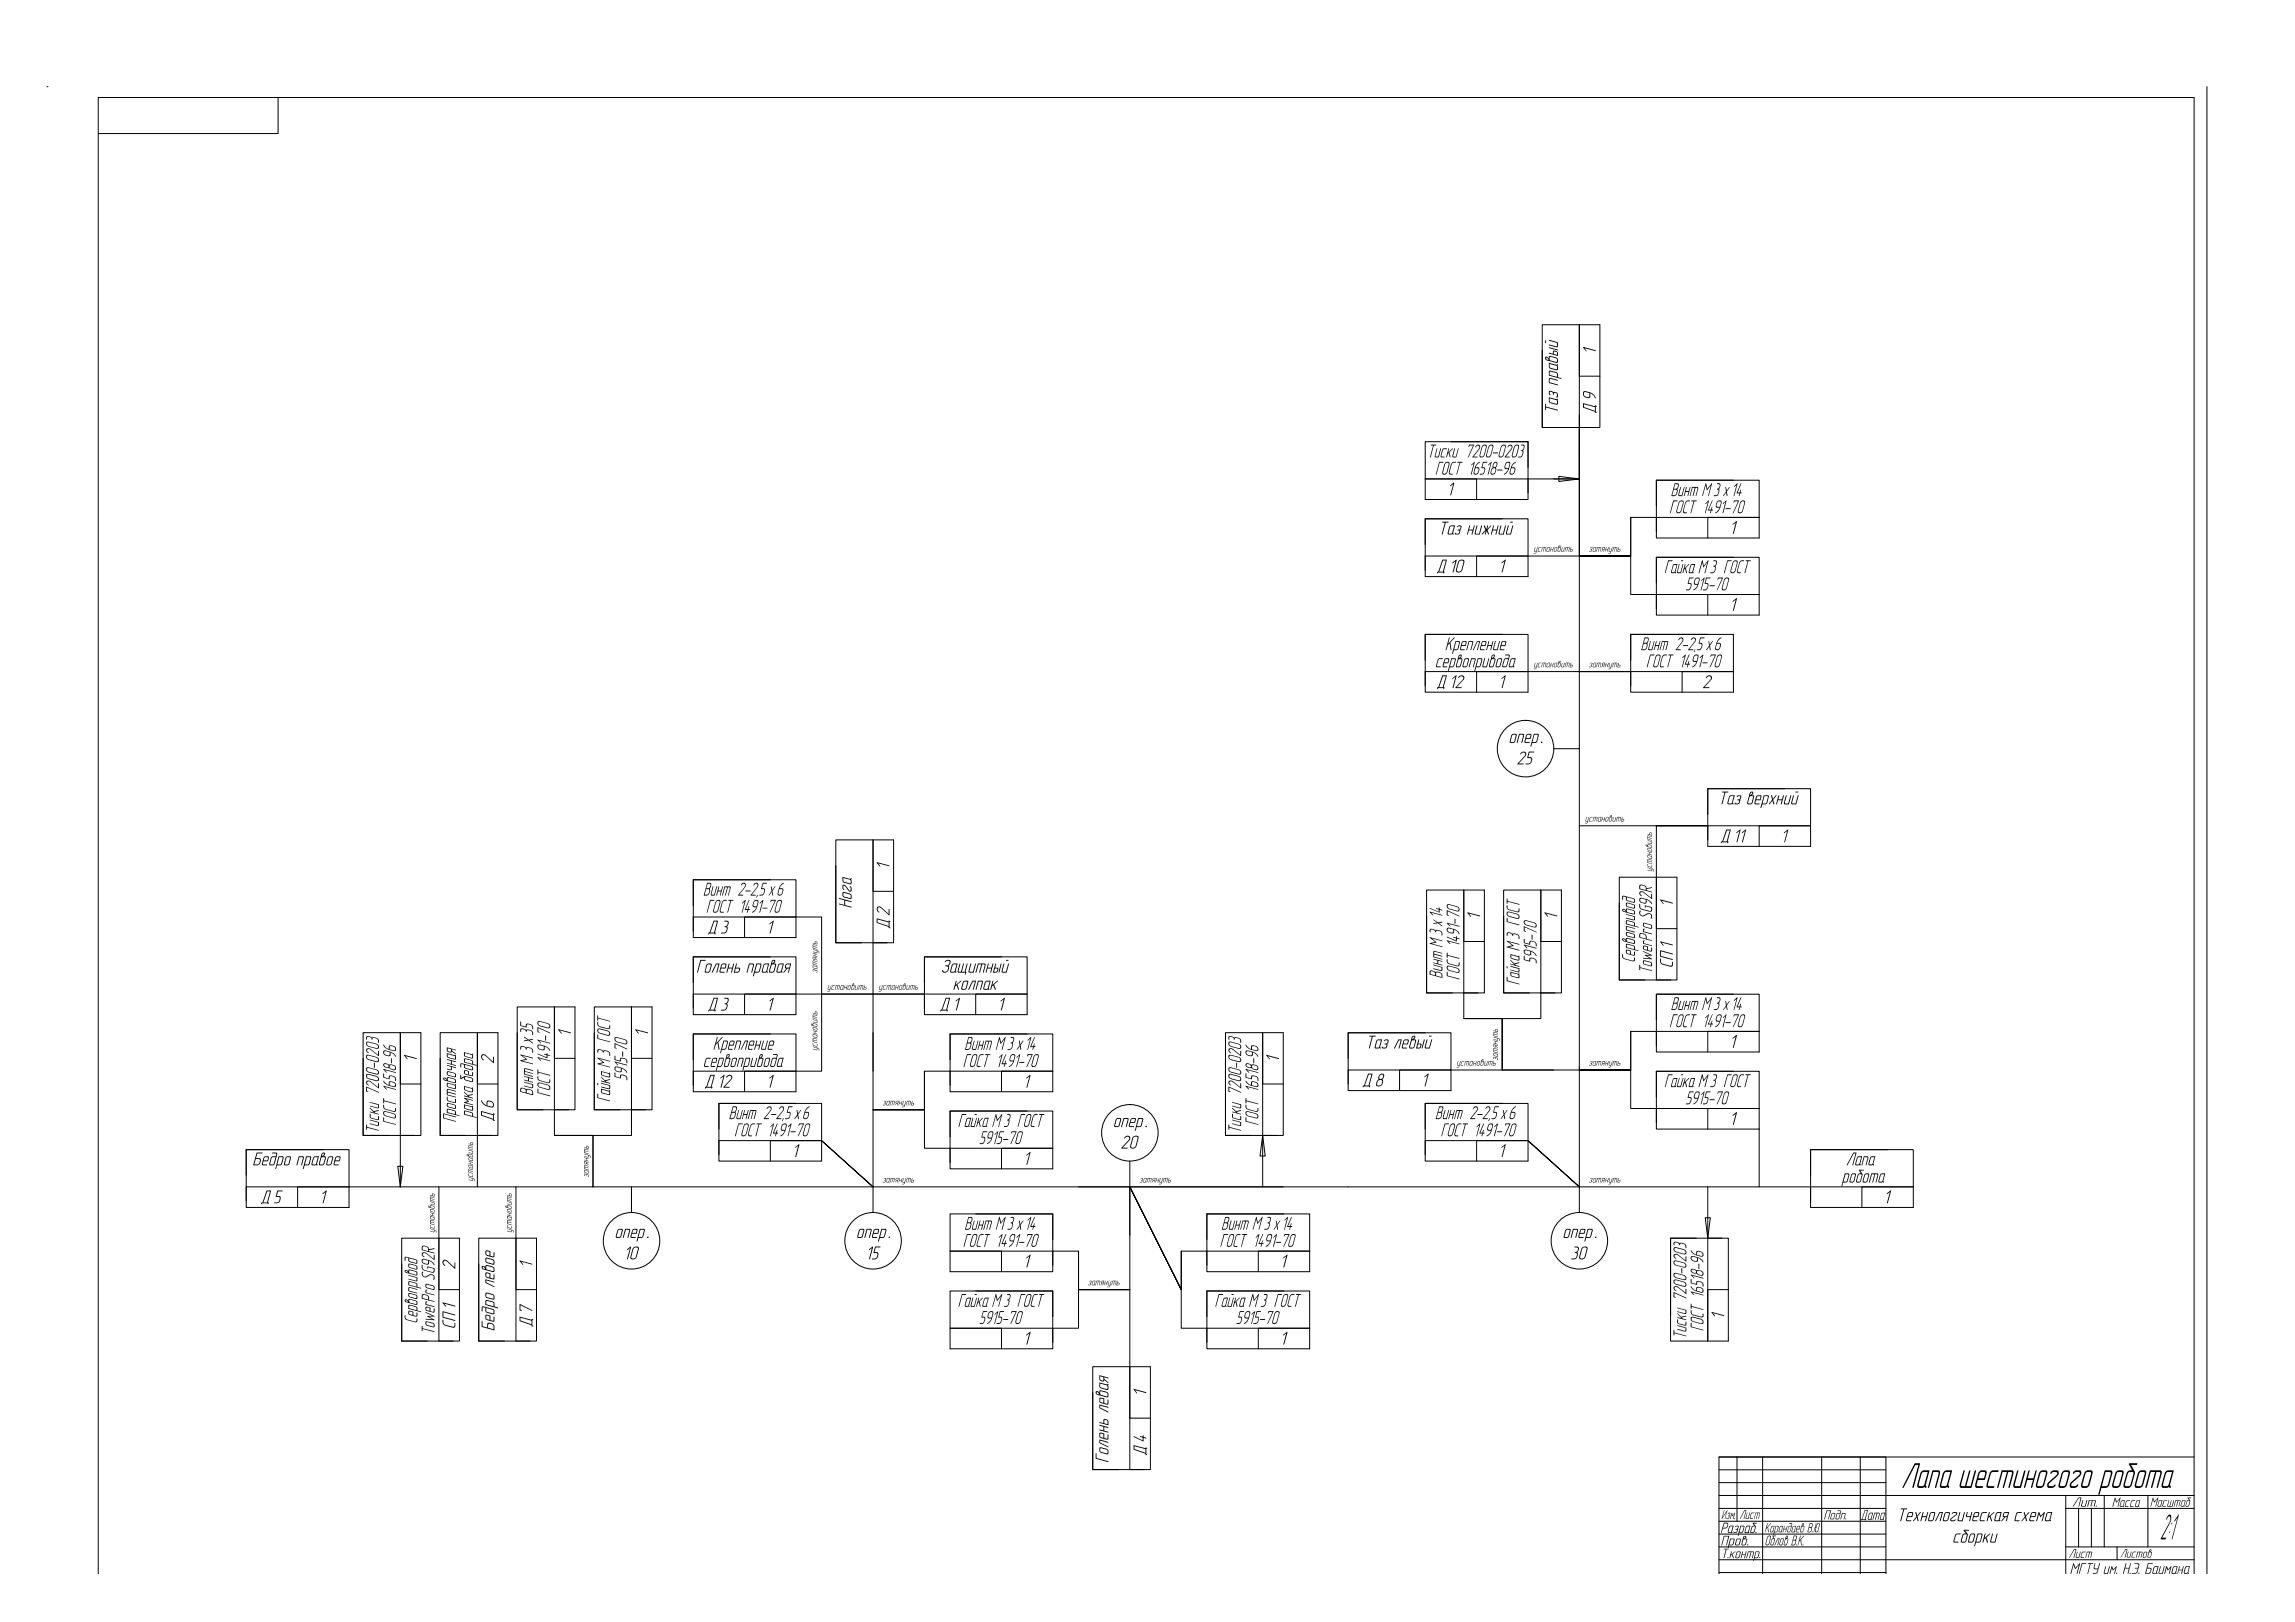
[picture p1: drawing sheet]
<svg xmlns="http://www.w3.org/2000/svg" width="841mm" height="594mm" viewBox="0 0 841 594" stroke-linecap="round" stroke-linejoin="round" font-family="sans-serif">
<!-- layer: 0 -->
<g fill="none" stroke="#000" stroke-width=".37">
<path d="M17.2 31.7h.1M36 35.7v540.7M804.1 35.7v540.7M808.8 31.7v544.7M629.9 533.6h6.6v23.6M636.5 533.6h9.4v42.8M645.9 533.6h21.7v42.8M667.6 533.6h14.1v42.8M681.7 533.6h9.4v42.8M804.1 533.6h-174.2v42.8M629.9 552.5h61.2M629.9 557.2h61.2"/>
<path d="M691.1 547.7h113M757 547.7v28.7M757 552.5h47.1M691.1 571.3h113M757 566.6h47.1"/>
</g>
<!-- layer: 0.6 -->
<g fill="none" stroke="#000" stroke-width=".37">
<path d="M36 35.7h768.1M101.9 35.7v13.2h-65.9M565.2 128.3v28.3h18.8M586.3 137.8h-7.5v-18.9v56.5M574.6 156.6h-9.4v-37.7h21.1v37.7h-7.5M531.7 161.8h28.3v18.8M560 171.2v-9.4h-37.7v21.2h37.7v-7.6M569.4 175.4h9.4v28.3M571.3 174.5l7.5 .9-7.5 .9zM578.8 175.4h-56.5h18.8v7.6M578.8 166v80h18.8h-37.6M635.2 175.9h-28.2v18.8"/>
<path d="M550.5 190h-28.2v18.9M597.6 189.5v14.2h-75.3v7.5h37.7v-21.2h-37.7v9.4M607 185.3v-9.4h37.7v21.1h-37.7v-7.5M607 189.5h37.7h-18.9v7.5M607 189.5h-9.4v28.2h9.4M560 203.7h-18.9v7.5M607 213.6v-9.5h37.7v21.2h-37.7v-7.6M607 217.7h37.7h-18.9v7.6M635.2 204.1h-28.2v18.9M550.5 232.4h-28.2v18.8M625.8 232.4h-28.2v18.8M522.3 241.8v-9.4h37.7v21.1h-37.7v-7.5h37.7"/>
<path d="M560 246h-18.9v7.5M578.8 246v28.2h-9.4M597.6 241.8v-9.4h37.6v21.1h-37.6v-7.5h37.6h-18.8v7.5M578.8 274.2v117.7M625.8 298.3v-9.4h37.7v21.1h-37.7v-7.5h37.7h-18.8v7.5M654.1 288.9h-28.3v18.8M306.3 317.1v28.2h18.8M578.8 302.5h47h-18.8v18.8M254.1 331.7v-9.5h37.6v21.2h-37.6v-7.5h37.6M282.3 322.2h-28.2v18.9M291.7 335.9h9.4v28.2M291.7 335.9h-18.8v7.5"/>
<path d="M327.5 326.5h-7.6v-18.9v37.7M522.8 335.4v28.3h18.8M551 335.4v28.3h18.9M593.4 330.7v28.2h18.8M607 321.3v37.6h7.5v-37.6h-21.1v37.6h9.4M607 321.3v18.8h7.5M254.1 359.9v-9.4h37.6v21.1h-37.6v-7.5h37.6M282.3 350.5h-28.2v18.8M315.7 345.3h-9.4v-37.7h21.2v37.7h-7.6M319.9 345.3v18.8h18.9v7.5h37.6v-21.1h-37.6v9.4M367 350.5h-28.2v18.8M544 344.8h-7.6v-18.8v37.7"/>
<path d="M572.2 344.8h-7.5v-18.8v37.7M189.5 378.2v28.3h18.9M217.8 378.2v28.3h18.8M282.3 378.7h-28.2v18.8M291.7 364.1h9.4v28.2h-9.4M291.7 364.1h-18.8v7.5M301.1 364.1h18.8v42.4h18.9h-18.9h18.9v-14.2M301.1 364.1h75.3h-18.8v7.5M319.9 378.2v14.1M376.4 378.7h-28.2v18.8M522.3 378.3h-28.3v18.8M532.2 363.7h-9.4v-37.7h21.2v37.7h-7.6"/>
<path d="M536.4 363.7v9.4h28.3v-9.4M536.4 373.1h14.1v18.8M560.4 363.7h-9.4v-37.7h21.2v37.7h-7.5M597.6 377.8v14.1h-103.6v7.5h37.7v-21.1h-37.7v9.4M607 373.6v-9.5h37.7v21.2h-37.7v-7.5M607 377.8h37.7h-18.9v7.5M607 377.8h-9.4v28.2h9.4M635.2 364.1h-28.2v18.9M133.1 387.6v28.3h18.8M154.2 397h-7.5v-18.8v37.7M161.3 387.6v28.3h18.8M182.5 397h-7.6v-18.8v37.7"/>
<path d="M210.7 387.6h-7.5v-18.8v37.7M238.9 387.6h-7.5v-18.8v37.7M254.1 388.1v-9.4h37.6v21.2h-37.6v-7.6h37.6M291.7 392.3h-18.8v7.6M348.2 388.1v-9.4h37.6v21.2h-37.6v-7.6M348.2 392.3h37.6h-18.8v7.6M348.2 392.3h-9.4v28.3h9.4M449.1 387.6v28.3h18.8M470.3 397h-7.6v-18.8v56.5M531.7 391.9h-18.8v7.5M578.8 391v43.7h-258.9M635.2 392.4h-28.2v18.8"/>
<path d="M142.5 415.9h-9.4v-37.7h21.1v37.7h-7.5M146.7 415.9v18.8h-18.8M170.7 415.9h-9.4v-37.7h21.2v37.7h-7.6M174.9 415.9v18.8h-28.2M199 406.5h-9.5v-37.7h21.2v37.7h-7.5M203.2 406.5v9.4h28.2v-9.4M203.2 415.9h14.1v18.8h-28.2M227.2 406.5h-9.4v-37.7h21.1v37.7h-7.5M263.5 413.5v-9.4h37.6v21.2h-37.6v-7.5h37.6h-18.8v7.5M291.7 404.1h-28.2v18.8M319.9 406.5v28.2h-102.6v-18.8M348.2 416.4v-9.5h37.6v21.2h-37.6v-7.5"/>
<path d="M376.4 406.9h-28.2v18.9M458.5 415.9h-9.4v-37.7h21.2v37.7h-7.6M462.7 415.9l.9 7.5h-1.9zM522.3 413.5v-9.4h37.7v21.2h-37.7v-7.5h37.7h-18.9v7.5M550.5 404.1h-28.2v18.8M607 401.8v-9.4h37.7v21.1M607 406v7.5h37.7M607 406h37.7h-18.9v7.5M644.7 413.5v21.2h-65.9M90.2 430.5v-9.4h37.7v21.1h-37.7v-7.5h37.7M118.5 421.1h-28.3v18.8M127.9 434.7h-18.8v7.5"/>
<path d="M145.8 427.2h1.8l-.9 7.5zM160.8 434.7v56.5h7.6v-37.7h-21.2v37.7h9.4M174.9 434.7h14.2v18.8M231.4 434.7v9.4M319.9 434.7l-18.8-16.9 18.8 16.9M319.9 434.7v9.4M348.2 420.6h37.6h-18.8v7.5M395.2 434.7h18.8v17.8M414 434.7v65.9M414 434.7l18.9 37.6-18.9-37.6 18.9 37.6v-14.1M414 425.3v9.4M578.8 434.7l-18.8-16.9 18.8 16.9"/>
<path d="M578.8 434.7v9.4M625.8 434.7v56.5v-18.9h7.6M644.7 434.7h56.4h-18.8v7.5M663.5 430.5v-9.4h37.6v21.1h-37.6v-7.5M691.7 421.1h-28.2v18.8M160.8 453.5v18.8h7.6M189.1 453.5v37.7h7.5v-37.7h-21.2v37.7h9.4M189.1 453.5v18.8h7.5M357.6 444.6h28.2v18.8M385.8 454v-9.4h-37.6v21.2h37.6v-7.6M385.8 458.2h-37.6h18.8v7.6M385.8 458.2h9.4v28.3h-9.4"/>
<path d="M395.2 458.2v14.1h18.8M442.3 454v-9.4h37.6v21.2h-37.6v-7.6M442.3 458.2h37.6h-18.8v7.6M442.3 458.2h-9.4v28.3h9.4M470.5 444.6h-28.2v18.8M621.6 453.5h-9.4v37.7h21.2v-37.7h-7.6M624.9 446h1.9l-1 7.5zM631 453.5h-18.8v28.2M147.2 462.9v28.3h18.8M175.4 462.9v28.3h18.9M357.6 472.8h28.2v18.8M470.5 472.8h-28.2v18.8"/>
<path d="M385.8 482.2v-9.4h-37.6v21.2h37.6v-7.5M385.8 486.5h-37.6h18.8v7.5M442.3 482.2v-9.4h37.6v21.2h-37.6v-7.5M442.3 486.5h37.6h-18.8v7.5M400.4 510v28.3h18.8M414 500.6v37.7h7.6v-37.7h-21.2v37.7h9.4M414 500.6v18.8h7.6M771.1 547.7v18.9M787.1 547.7v18.9M775.8 566.6v4.7"/>
<circle cx="559" cy="274.2" r="10.4"/>
<circle cx="414.1" cy="414.9" r="10.4"/>
<circle cx="231.4" cy="454.5" r="10.4"/>
<circle cx="319.9" cy="454.5" r="10.4"/>
<circle cx="578.8" cy="454.5" r="10.4"/>
</g>
<!-- layer: 0.3 -->
<path d="M629.9 538.3h61.2M629.9 543h61.2M629.9 547.7h61.2M761.7 552.5v14.1M766.4 552.5v14.1M629.9 561.9h61.2M629.9 566.6h61.2M629.9 576h61.2M629.9 571.3h61.2" fill="none" stroke="#000" stroke-width=".37"/>
<g fill="#000">
<path d="M567.6 138.6l.6-.2 2.6 .7v.3l-2.8-.6-.1 1.2 2.9 .8 .1 .3-3.2-.8zM580.1 127.2l4.5 1.1 .2 .2-4.1-1 .7 1-.2 .2zM566.2 147.9l.4 .2v.8l4.2 1.2 .1 .2-4.3-1v.8l-.3 .1zM567.6 143.4l.6-.3 1 .5 1.3 .1 .4 .7v.8a.29 .29 0 0 1-.2 .4 .29 .29 0 0 1-.3-.4l.2-.9-.4-.3-.6-.1-.4 .7-.3-.9-.8-.2-.2 .6 .3 .5a.4 .4 0 0 1-.5 0 .4 .4 0 0 1-.1-.5zM524.4 163h1.9l-.9 .2-1.1 4.2-.3 .1 1.2-4.3h-.8zM526.5 164.2l.2 .2-.7 2.5 .2 .3h.8l.8-2.8 .3-.2-1 3.3h-1.1l-.2-.3zM527.4 169.2l1.6 .1-1.4 .2-1.4 4.3zM528.7 164.5l.4-.3 1.1 .1-1.4 .5-.6 2.3 1.2 .1-.1 .3h-1.2l-.2-.3zM530.8 164.2l.2 .2-.3 1.4 1.5-1.6 .2 .2-1.2 1.2 .4 1.9h-.3l-.4-1.6-.7 1.5-.3 .1zM532 169.6l.6-.5 .9 .1-.1 .3h-.9l-.4 .4-.9 3.3 1.2 .5-1 .1-.5-.7zM533 164.2l.2 .2-.7 2.5 .2 .3h.8l.8-2.8 .3-.1-1 3.2-1.4-.2zM534.1 169.2l1.8-.1 .1 .3-.9 .1-1.3 4.3 1.1-4.3h-.7z"/>
<path d="M539.1 170.3l1.3-1.1-1.1 4.5-.3 .1 1.1-4.1-.8 .8zM538.4 162.9h1.8l-2.3 4.6 1.9-4.3h-1.3l-.3 .5zM540.9 163.3l.9-.5 .6 .8-.1 .7-2.3 2.9 1.5 .2-1.9 .1 2.5-3.4v-.6l-.4-.3-1 .7zM543.4 169.2l1.6-.1v.3l-1.4 .1-.4 1.6 1 .3-.1 1.4-.7 .9-1.1 .1v-.3h.9l.5-.3 .3-1.2-.2-.5-.9-.1zM545.3 170.3l1.4-1.1-1.3 4.6-.2-.1 1.1-4-.9 .8zM547.1 165.8l1.9 .1-1.8 .2zM548.8 172.1l1.8 .1-1.9 .1zM552.7 163.3l.9-.5 .6 .6-.2 1.1-2.2 2.7 1.5 .2-1.9 .1 2.5-3.5v-.5l-.4-.3-1 .7zM557.4 163l.8-.2 .4 .3 .1 .5-.3 1a.41 .41 0 0 0-.3 .3 .41 .41 0 0 0 .2 .4l-.5 1.8-.6 .4h-1l.2-.3 1.1-.2 .5-1.1a.49 .49 0 0 0-.1-.6 .49 .49 0 0 0-.5-.1l.8-.7 .2-.8-.2-.5h-.7zM618 178.3l.2 .2-.4 1.4h1l.4-1.4 .3-.1-.9 3.3-.2-.1 .4-1.4h-1.1l-.6 1.5zM620.1 178.4l2-.1 .3 .4-.8 3-.2-.1 .7-2.6-.2-.3h-.6l-.9 3 .6-3h-.8l-.7 2.9-.3 .1zM629.2 177.1l.8-.1 .4 .2-.2 1.5a.41 .41 0 0 0-.3 .3 .41 .41 0 0 0 .2 .5l-.5 1.7-.6 .5h-1l.2-.3 1.2-.3 .4-1.2-.2-.5-.4-.2 .7-.5 .3-1-.2-.3-.7-.1z"/>
<path d="M528.5 191.2h2.4l-1.1 .2-1.1 4.3-.4 .1 1.2-4.4zM531.4 177.8l1.5-1-1.3 4.6-.2-.1 1.1-4-.9 .8zM534.1 192.6l1.1-.2 .4 .6-.5 1.1 .1 .5-.3 .8-.6 .4h-.7a.33 .33 0 0 1-.4-.2 .33 .33 0 0 1 .3-.5l.2 .4 1-.3 .1-.8-.7-.3 .9-.4 .2-.8-.6-.1-.6 .3zM538.5 192.5l.2 .1-.3 1.4h1.3l.4-1.4 .3-.1-.9 3.3-.2-.1 .3-1.4h-1.3l-.4 1.4h-.3zM541.2 192.5l.2 .1-.7 2.5 .3 .4h1l.8-2.9 .3-.1-.9 3.3h-1.5l-.3-.4zM544 192.4l.6 1.4 .4-1.3 .3 .1-.3 1.2 1.2-1.3h.3l-1.4 1.6 .6 1.5-.2 .2-.7-1.4-.4 1.4-.3-.1 .4-1.3-1.2 1.3h-.3l1.3-1.6-.5-1.4zM547.2 192.5l.3 .1-.4 1.4h1.4l.3-1.4 .4-.1-.9 3.3-.3-.1 .4-1.4h-1.4l-.3 1.4h-.4zM549.9 192.5l.3 .1-.7 2.5 .3 .4h1l.7-2.9 .4-.1-1 3.3h-1.4l-.3-.3zM613.2 183.4h1.6l-.2 .2h-1.2l-1.4 4.4zM615.8 178.4l.2 .1-.7 2.6 .2 .3h.8l.8-2.9 .3-.1-1 3.3h-1l-.4-.2zM617.8 183.7l.6-.4 1 .1-.3 .2h-.8l-.5 .5-.8 3.3 1.2 .4-1.1 .2-.4-.9zM619.9 183.4l1.9 .1-.9 .1-1.3 4.4 1-4.4h-.7z"/>
<path d="M624.9 184.4l1.4-1.1-1.4 4.7 1-4.2-.9 .8zM625 177h.2l.5 2 1.5-1.9 .2 .1-1.2 4.5-.2-.1 1-3.9-1.5 1.9-.4-1.9-1.2 4zM627.4 183.3l.2 .2-1.4 3.1h.8l.4-1-.1 1 .5 .2-.6 .2-.4 1 .1-1-1-.2zM631.4 184.4l1.3-1-1.3 4.6-.2-.2 1.1-4-.8 .8zM632.3 178.4h.2l.3 1.3 .9-1.3 .2 .1-1.1 1.5 .2 1.7-.2-.1-.2-1.2-1.1 1.3v-.2l1-1.5zM632.3 186.3l1.8-.2 .1 .3-1.8 .1zM634.9 192l1.3-1.1 .3 .1-1.3 4.6-.2-.2 1.1-4-1 .8zM635.5 178l1.2-1-1.3 4.7 1-4.1-.8 .7zM635.4 183.4h1.9l-2.2 4.6 1.8-4.4h-1.3l-.2 .5zM637.9 177l.2 .2-1.4 3.2h.8l.5-1-.2 1 .5 .1-.6 .2-.4 1 .1-1-1-.2zM532.3 206l1.5-1-1.4 4.7 1-4.1-1 .7zM550.3 206l1.2-1h.3l-1.3 4.7-.2-.2 1.1-3.9-1 .7z"/>
<path d="M562.5 200.4l-.2 1.4 .7 .1 .5-1.5-.5 2.1-1 .2 .7-.1 .2-.6h-.7zM563.9 200.5l1-.1-1 .3-.2 1.1 .7 .2h-.9zM565.2 200.4l1.4 .1-.3 1.5 .1-1.4h-.4l-.4 1.4 .2-1.4h-.5l-.5 1.4zM568.4 200.4v.8h.7l.3-.8-.4 1.6v-.7h-.7l-.3 .7zM572.4 200.4l-.2 1.4 .7 .1 .5-1.5-.4 1.6-.9-.1zM573.8 200.4l1.4 .1-.3 1.5 .1-1.4h-.4l-.4 1.4 .2-1.4h-.5l-.5 1.4zM582.8 200.6l.7-.2 .1 .3-.3 1.1-.8 .2v-.3h.7v-.3l-.4-.2 .6-.5zM585.4 200.4l1.4 .1-.4 1.5 .2-1.4h-.4l-.5 1.4 .3-1.4h-.5l-.6 1.4zM588.5 200.4v.8h.7l.3-.8-.4 1.6v-.7h-.7l-.3 .7zM589.9 200.4l-.1 1.5h.5l.4-1.5 .2 .1-.6 2.1-.9 .1 .8-.2 .1-.5-.8-.1zM591.2 200.4l1.5 .1-.4 1.5 .2-1.4h-.5l-.4 1.4 .3-1.4h-.5l-.6 1.4zM611.3 205.4l1.6-.1-.1 .3h-1.3l-1.3 4.4z"/>
<path d="M617.4 206.7h.3l-.4 1.5 1.5-1.6 .2 .1-1.2 1.3 .3 1.9h-.2l-.4-1.6-.8 1.7zM619.1 211.6l1.5-.1v.2l-1.4 .2-.4 1.7 1 .1-.1 1.5-.6 .9-1.2 .1 .1-.3 1.1-.2 .5-1.2-.1-.6h-1zM623.3 212.6l1.3-1.1-1.2 4.7-.2-.1 1.1-4-.9 .8zM623.8 205.3h.2l.4 1.9 1.5-1.9h.2l-1.2 4.6-.3-.1 1.1-3.8-1.4 1.8-.5-1.8-1.2 4zM625.2 211.6h1.6l-.2 .3h-1.2l-.4 1.7h.7l.4 .4-.4 1.5-.5 .6-1.1 .1 .1-.3h.8l.4-.4 .4-1.1-.2-.5-1-.1zM626.5 214.4l1.9 .1-.2 .2h-1.7zM627.9 205.4h1.1l.2 .6-.2 .9a.63 .63 0 0 0-.2 1l-.7 1.8-1.4 .2 .1-.3h1l.5-.7 .2-1.1-.6-.4 .8-.5 .2-1zM629.6 211.6l1.8 .1-2.2 4.5 1.8-4.3h-1.3l-.2 .5zM633 205.3l1.5 .1-1.3 .2-1.4 4.4zM637.7 205.6l.6-.4 .8 .1-.1 .3h-.9l-.5 .5-.8 3.1 .2 .4 1 .2-1 .2-.3-.3-.2-.7zM639.7 205.3h1.9l-.9 .3-1.3 4.4 1-4.4h-.7zM531 233.5l.3 .1-.6 2.2 2.2-2.3 .2 .1-1.6 1.7 .4 2.8h-.3l-.4-2.5-.7 .8-.6 1.8z"/>
<path d="M538.2 234.9l1.4-.1 .2 .2-.8 3.2-.1-.2 .7-2.6-.3-.3h-.9l-.8 3h-.2zM541.2 234.9h1.2l-.8 3.2-.3-.1 .8-2.9h-.7l-1.6 3.1zM545.4 234.9h.3l-.3 1.4h1.2l.4-1.4h.3l-1 3.3-.2-.1 .4-1.5h-1.2l-.4 1.4-.3 .1zM547.8 234.9h.4l-.7 2.8 1.1 .1 .8-2.9h.3l-1 3.3h-1.2l-.3-.3zM604.7 234.9h.3l-.7 2.8 1 .1 .8-2.9h.2l-.9 3.3h-1.1l-.3-.4zM606.9 234.9h.2l-.3 1.4h1l.4-1.4h.3l-.9 3.2-.2-.1 .4-1.4h-1.1l-.6 1.6zM609 234.9l2.1-.1 .2 .2-.8 3.2-.2-.2 .8-2.6-.3-.3h-.5l-.9 3.1 .6-3.1h-.8l-.7 2.9-.3 .1zM615.2 234l.5-.5h.6l.6 .4v.7l-2.4 3.2h1.4v.3l-1.8 .1 2.5-3.7-.4-.7h-.4l-.7 .7zM616.8 236.4l1.8 .1-1.8 .1zM619.8 234l.5-.5h.7l.4 .4v.7l-2.3 3.2h1.4v.3l-1.8 .1 2.4-3.5-.2-.9h-.5l-.7 .7zM621.1 237.9l.2 .1-.5 .9zM623 233.5l1.6 .1-1.4 .2-.4 1.6 .7 .1 .4 .4-.2 1.3-.7 .9-1.1 .1 .1-.4 1-.1 .6-1.3-.1-.5-1.1-.2z"/>
<path d="M626.1 234.9l.2-.1 .2 1.3 1.2-1.3-1.1 1.7 .2 1.6h-.2l-.2-1.3-1.1 1.4 1-1.7zM626.9 239.8l1.9 .1-2.2 4.5 1.9-4.3h-1.4l-.3 .5zM634.9 220.2l1.3-1.1 .3 .1-1.3 4.6-.2-.2 1.1-3.9-1 .7zM527 241.4l.4-.3h1.4l-.2 .3h-1.2l-.3 .4-.5 2.2 1.2 .1v.3h-1.3l-.2-.3zM532.2 248.4l1.6-1-1.3 4.6h-.2l1.1-4.1-1.1 .8zM534.6 247.8l.6-.4 .7-.1 .7 .7-.3 1.1-2.5 2.6 1.9 .2-2.3 .1-.1-.2 3-3.3-.1-.5-.4-.3-.7 .1-.7 .6zM539.1 241.2l1.3-.1 .4 .3-.9 3-.1-.2 .6-2.8h-1.1l-.7 2.8-.4 .1zM544 241.2h.2l-.7 2.8 1.2 .1 .7-2.9 .3-.1-.9 3.3h-1.3l-.3-.4zM550.2 248.5l1.3-1.1h.3l-1.3 4.6-.2-.1 1.1-4-1 .8zM562.6 242.7l-.2 1.5h.6l.5-1.4-.6 2.1-.9 .2 .8-.2 .1-.5-.7-.1zM563.9 242.9l1-.1-1 .2-.2 1.2 .7 .2-.9-.1zM565.2 242.8h1.4l-.3 1.6 .1-1.5h-.4l-.4 1.5 .2-1.5h-.5l-.5 1.5z"/>
<path d="M568.4 242.8v.7h.7l.3-.7-.5 1.6 .1-.7h-.7l-.3 .7zM572.5 242.7l-.2 1.5h.6l.5-1.5-.4 1.7-.9-.2zM573.8 242.8h1.4l-.3 1.6 .1-1.5h-.4l-.4 1.5 .2-1.5h-.5l-.5 1.5zM582.9 242.9l.5-.2 .2 .4-.4 1.1-.7 .2-.1-.3 .7 .1 .1-.5-.4-.1 .5-.2 .1-.3h-.6zM585.3 242.8h1.5l-.4 1.6 .1-1.5h-.3l-.5 1.5 .3-1.5h-.5l-.6 1.5zM588.6 242.8l-.1 .7h.7l.3-.7-.4 1.6v-.7h-.7l-.3 .7zM589.9 242.7l-.1 1.5h.5l.6-1.4-.6 2.1-.9 .2 .7-.2 .2-.5-.8-.2zM591.2 242.8h1.4l-.3 1.6 .1-1.5h-.4l-.4 1.5 .3-1.5h-.5l-.6 1.5zM604.7 239.8l1.5-.1 .1 .3-1.4 .1-1.3 4.3zM609.4 240.1l.6-.4 .9 .1-1.1 .3-.5 .5-.7 3.3 1.1 .3-1.1 .2-.3-.9zM611.5 239.8l1.8 .1-.9 .2-1.3 4.3 1.1-4.3h-.8zM616.5 240.8l1.3-1-1.4 4.6 1-4.1-.8 .8z"/>
<path d="M618.8 239.8l.3 .1-1.4 3.2h.8l.5-1-.2 1 .5 .2-.6 .1-.4 1 .2-1h-1l-.1-.2zM622.9 240.8l1.3-1-1.1 4.4-.3 .2 1-4.1-.8 .8zM623.9 242.7l1.8-.1v.2l-1.7 .1zM625.4 247.8l.6-.4 .7-.1 .7 .6-.4 1.2-2.4 2.6 1.8 .2-2.3 .1v-.2l2.9-3.3v-.5l-.5-.3-.6 .1-.7 .6zM556.7 268.8h1.4l.4 .3-.8 3-.2-.1 .7-2.6-.2-.3h-1.1l-.8 2.9-.3 .1zM557.2 275.9l.8-.6h.7l.5 .4 .1 .7-2.8 3.2h1.7l.1 .3-2.2 .1 2.9-3.6-.1-.5-.5-.3-1.3 .7zM560.3 275.4h1.9l-1.7 .2-.5 1.7h1l.4 .4-.1 1.3-.8 .9-1.4 .1 .1-.4 1.4-.1 .5-1.2-.3-.6-1.1-.1zM584.1 299.2l1.4 .2-.4 1.5 .1-1.5h-.4l-.4 1.5 .3-1.5h-.5l-.6 1.5zM587.2 299.3v.7h.7l.3-.8-.4 1.7v-.8h-.7l-.3 .8zM592.6 299.2l1.4 .1-.3 1.6 .1-1.5h-.4l-.4 1.5 .2-1.5h-.4l-.6 1.4zM631 290l2.3-.1 .1 .2-1.1 .2-1.1 4.2-.2 .1 1-4.3h-.8zM636.5 291.7l.5-.4h.8l.3 .6-.8 2.4-.5 .3h-.8a.32 .32 0 0 1-.4-.2 .32 .32 0 0 1 .2-.4 .32 .32 0 0 1 .4 .3l1-.3 .1-.7-.7-.4 .9-.2 .3-.8-.3-.3-.9 .4z"/>
<path d="M649 291.4l.4-.1 .3 1.3 1-1.3 .4 .1-1.3 1.5 .3 1.7-.6-1.3-1.1 1.3-.2-.1 1.2-1.6zM651.7 291.4l.3-.1-.3 1.5h1.3l.4-1.4h.3l-.9 3.2-.2-.1 .3-1.4h-1.3l-.4 1.4-.3 .1zM654.4 291.4l.3 .1-.7 2.5 .2 .3h1.1l.8-2.9h.3l-.9 3.2h-1.4l-.4-.4zM321.3 315.8l4.7 1.3-4.2-.9 .8 1-.2 .2zM581.4 299.2l-.2 1.5h.6l.6-1.4-.6 2-.9 .3 .6-.2 .2-.5-.7-.2zM582.6 299.4l1.1-.2-.9 .3-.3 1.1 .7 .3-.9-.2zM591.2 299.3l-.1 1.3 .6 .1 .6-1.5-.5 1.7-.9-.2zM603.9 314.6l1.5 .4-1.5-.1v.3l1.5 .5-1.5-.3v.5l1.5 .6-1.7-.5zM603.8 306.1l1.6 .3-1.5-.1v.3l1.5 .5-1.5-.3v.5l1.5 .6-1.7-.5zM603.7 311.9l1.7 .4-.7-.1v.7l.7 .4-1.6-.4-.1-.2 .8 .2v-.7zM603.7 307.8l1.7 .4v.9l-1.7-.3 1.6 .1v-.6zM603.7 317.8l2.2 .5 .2 .9-.2-.7-.5-.2-.1 .8-1.5-.3 1.4 .1 .1-.6z"/>
<path d="M603.7 316.4l.2 .8 1.2 .4 .3-.8v.8l-1.4-.2zM636.3 304.9l1.6-1-1.4 4.6-.1-.2 1-3.9-1 .8zM638.3 304.9l1.6-1-1.3 4.6-.2-.2 1.1-3.9-1.1 .8zM653.7 305l1.6-1.1-1.3 4.6-.2-.2 1.1-3.9-1 .7zM260.2 329.7l1.6 .1-1.4 .1-1.3 4.4zM261.1 324.8l.3-.1-.7 2.9 1 .1 .8-2.9h.3l-1 3.2h-1.1l-.3-.3zM263.3 324.8h.3l-.4 1.4h1.1l.3-1.4h.3l-.8 3.1h-.3l.4-1.4h-1.1l-.6 1.5zM264.9 330l.5-.4 1 .1-1.1 .3-.4 .4-.9 3.3 .3 .3 .9 .1-1 .2-.4-.9zM265.4 337.3l1.1-.1 .5 .4 .1 .5-.4 .9a.41 .41 0 0 0-.3 .4 .41 .41 0 0 0 .3 .4l-.2 1.2-.5 .6-.6 .3h-1.2l.1-.3 1.5-.2 .5-1.2v-.4l-.8-.4 .8-.4 .4-1.1-.3-.3-1-.1zM265.4 324.8l2-.2 .4 .3-.9 3.1 .4-3h-.5l-.9 3-.2-.1 .8-2.9h-.8l-.8 2.9-.3 .1zM267 329.6l1.8 .2-.9 .1-1.3 4.4 1-4.4h-.7zM272 330.7l1.3-1.1-1.4 4.7 1-4.2-.9 .8z"/>
<path d="M271.8 323.7l1-.4 .6 .8-.4 1-2.1 2.6h1.4v.2l-1.8 .1 2.5-3.5v-.5l-.3-.3-1.2 .6zM274.4 329.6l.2 .2-1.3 3.1h.7l.5-.9-.2 .9 .5 .2-.6 .2-.4 1 .2-1-1.1-.2zM273.2 326.3l1.9-.1-.2 .3h-1.7zM276.4 323.7l1-.4 .5 .8-.3 1-2.1 2.6 1.5 .1-.2 .2h-1.7l2.5-3.5v-.5l-.3-.3-1.2 .6zM277.6 327.7l.2 .1-.5 .9zM278.4 330.7l1.4-1-1.4 4.6 1-4.2-.9 .8zM279.5 323.4l1.6 .1-1.4 .2-.5 1.6 1 .2-.1 1.5-.6 .9-1.2 .1 .1-.3 1.1-.2 .5-1.2-.1-.6-1-.1zM279.4 332.5l1.9 .1-.2 .2h-1.7zM282.6 324.7h.2l.2 1.3 .9-1.3 .3 .1-1.1 1.5 .2 1.6-.2 .1-.3-1.3-1.1 1.3 1.1-1.7zM282.5 329.6l1.8 .2-2.2 4.5 1.8-4.4h-1.3l-.2 .5zM307.4 328.9l4.7 1.2-.1 .3-2.3-.6v1.7l2.2 .6 .2 .3-4.6-1.2v-.3l1.9 .5v-1.7l-1.9-.4zM308.9 324.1l.8 .1 1.7 2 .4-.2-.3-1.4 .6 .8-.1 1-.8 .1-1.6-2-.4-.2-.2 1.1 .4 .4a.5 .5 0 0 1-.5-.1 .5 .5 0 0 1-.2-.5z"/>
<path d="M321.4 332.3l.6-.3 .7 .1 2.9 2.7 .2-1.9 .2 2.2-.2 .2-3.1-2.9-.5-.1-.5 .3-.1 .6 .7 .8a.42 .42 0 0 1-.5 .1 .42 .42 0 0 1-.3-.4l-.3-.7zM525.2 336.9l1.7 .9 1.6-.2v.3l-1.2 .2 1.3 1.1-1.7-1.1-1.6 .3v-.3l1.3-.2zM523.9 332.6l3.3 1.4v-.9l-1-.3 1 .1 .2-.5 .2 .6 1 .4-1-.2-.2 1.1zM523.9 334l4.7 1.3-4.2-1 .8 .8-.1 .2zM530.2 333.4l4.7 2.2-4.4-1.9v1.4l.5 .3-.7-.1zM533 336.5l.4 .1-.2 1.8-.2-.2zM530.2 338l4.7 1.3-4.2-.9 .8 .8-.2 .1zM537.7 334.2l4.6 1.1 .1 .3-4.1-1 .8 1-.2 .2zM552.1 336.2l.4 .1v1.2l4.2 1.1 .1 .3-4.6-1.2zM552.1 329.2h.3l.1 .8 4.2 1.1 .1 .2-4.3-1.1v.7l-.2 .1zM552.1 331.6h.3l.1 1 .6 .5 3 .8 .4-.3 .1-.9 .2 1-.4 .4h-.5l-3-.8-.7-.7zM558.4 339.3l4.7 2.1-4.4-1.8v1.3l.5 .3-.8-.1z"/>
<path d="M566 334.2l4.5 1.1 .2 .3-4.1-1 .7 1-.1 .2zM595.9 339.3l.5-.1 2.7 .7-.1 .3-2.8-.6v.9l2.8 .7 .1 .3-3.2-.8zM595.8 334.8l3.3 .8v1.3l-.6 .2-2.6-.7 .1-.3 2.6 .7 .2-1zM601 333.6l.3 .1-.2 1.1 .6 .5h.5l1.7-.9 1.1 .3 .4 .6v1l-.5 .1 .2-1.1-.7-.6-2 .9-1-.1-.7-.8zM600.7 331.1l.4 .1v1.1l.3 .4 3.1 1 .5-.2 .1-1-2-.6-.2 .5-.1-.8 2.5 .7 .1 1.4-.7 .3-3.3-.9-.6-.7zM600.9 326.8l.5-.4 .8 .1 2.9 2.3v-1.3l.2-.1 .1 1.9-3.3-2.5-.6-.1-.4 .6 .6 .8a.9 .9 0 0 1-.8-1.3zM608.3 329.5l4.6 1.1 .1 .3-4.1-1 .8 1-.2 .2zM256.6 351.6l2 .1-1.7 .2-1.1 4.2-.3 .2zM262.3 353l1.4-.1-.8 3.2-.4 .1 .8-3h-.7l-1.7 3.1zM267 353l.3-.1-.3 1.5h1.4l.3-1.4 .3-.1-.9 3.4-.2-.2 .4-1.4h-1.4l-.4 1.5h-.3zM274.4 353l1.5-.1 .4 .3-.8 3.1-.2-.2 .7-2.5-.2-.4h-1.1l-.7 3h-.4zM282 338.3l1.4-1.1 .2 .1-1.3 4.6-.3-.2 1.1-3.9-1 .7z"/>
<path d="M297.9 351.9l1.6 .3-1.5-.2v.4l1.5 .5-1.5-.3v.5l1.5 .5-1.7-.4zM297.9 346l1.6 .3-1.5-.2v.4l1.5 .5-1.5-.3v.5l1.5 .6-1.7-.5zM297.8 349.1l1.7 .3h-.7v.7l.7 .3-1.6-.4h.7v-.6zM297.9 355.1l1.5 .2 .1 .8-.3 .1v-.8h-.4l-.1 .4-.2-.6h-.3l-.1 .6zM297.8 347.7l2.2 .6 .2 .9-.2-.7-.5-.2-.2 .8-1.4-.4 1.4 .2 .1-.6zM346.3 352.1l.8-.5 1.1 .1 .2 .7-.4 1a.49 .49 0 0 0-.4 .4 .49 .49 0 0 0 .2 .5l-.3 1.3-.6 .5-1.1 .2-.5-.4a.28 .28 0 0 1-.1-.4 .28 .28 0 0 1 .4-.1l.4 .5 1.1-.3 .3-1.4-1.1-.5 1.2-.3 .5-1-.3-.5h-.8l-.5 .5zM351.6 353h.3l-.6 2.8 .8 .1 1-3 .2 .1-.8 2.9h1l.8-2.9 .3-.1-.8 3 .3 .2-.3 .8v-.6h-2.5l-.4-.3zM355.6 353h.4l-.7 2.8 1.2 .1 .8-2.9h.3l-.8 3.2-1.5 .1-.4-.3zM358.3 353l2.5-.1 .4 .3-.8 3.1-.2-.2 .7-2.5-.2-.4h-.8l-.9 3.1-.2-.2 .8-2.9h-1l-.8 3h-.3zM362.1 353h.2l-.3 1.4h1.3l.4-1.4h.3l-.9 3.3-.2-.1 .3-1.5h-1.3l-.4 1.4-.3 .1zM525.3 348.5l.5-.2 2.7 .8v.2l-2.8-.7-.1 .7 2.8 .8 .2 .2-3-.7v.8l3 1-3.3-.8zM524.1 340.3l.7-.1 .8 .2a.46 .46 0 0 0 .3 .4 .46 .46 0 0 0 .5-.2l1.8 .5 .4 .6v.9l-.4-.1v-.9l-.2-.4-1.1-.3h-.5l-.3 .6-.6-.8-.8-.3-.5 .3v.7h-.3z"/>
<path d="M525.2 351.2l3.3 .8v.3l-1.4-.4v1.1l1.5 .6-3.3-.9 .1-.2 1.3 .4v-1.1zM525.3 353.3l3.2 .8v1.4l-.6 .1-2.6-.7 .1-.2 2.8 .5v-.8l-2.8-.8zM523.9 343.3l4.6 1.2-.1 .2-3.7-1 1.7 1.4-1.7 .5 3.9 1.2-4.7-1.2v-.2l2-.4zM530.2 356h.3v1.3l4.2 1.1 .2 .3-4.6-1.2zM530.2 349h.3v.8l4.4 1.3-4.4-1.1-.2 .8zM530.2 343.1l3.3 1.4v-.9l-1-.4 1 .2 .2-.5 .2 .6 1 .4-1-.1v.9l-.2 .1-3.4-1.4zM530.2 344.4l4.7 1.4-4.2-1 .8 .8-.2 .2zM530.2 351.4h.3v1l.5 .5 3.3 .7 .4-1.1 .2 1.1-1 .3-2.8-.7-.8-.7zM552.1 357.8l.4 .2v1.1l4.3 1.4-4.6-1.1zM552.2 341.7l.7-.3 .9 .3a.45 .45 0 0 0 .4 .4 .45 .45 0 0 0 .5-.2l1.7 .5 .4 .6v.9l-.3-.1v-.9l-.5-.5-1.3-.2-.4 .6-.6-.8-.9-.3-.5 1.1zM553.5 351.7l1.4 1.2 1.8-.4 .1 .2-1.6 .4 1.6 .9-3.2-.7v-.3l1.4 .4zM552.1 344.6l4.6 1.2v.2l-3.8-1 1.8 1.4-1.8 .5 3.8 1 .1 .3-4.6-1.3-.1-.2 2.1-.4z"/>
<path d="M561.3 342.4l.3 .1v1.7l-.3-.1zM558.4 350.1l.3 .1v1.2l1.7 .5v-.7l.4-.4 1.7 .3 .5 .6 .1 1h-.3l-.3-1.3-1.1-.3-.6 .1-.1 1-2.3-.6zM558.4 343.9h.3v1.4l1.7 .4v-.7l.4-.4 1.6 .3 .7 .7v1l-.3-.1-.3-1.2-1.2-.5-.5 .2-.1 1-2.1-.5zM558.4 346l4.7 1.3-4.1-.9 .7 .8-.2 .1zM594.5 349.5l.3 .2v.8l.5 .5 3.2 .8 .5-1.1 .2 1-.9 .4-3.1-.8-.7-.6zM600.7 353.4l.4 .1v.8l4.3 1.3-4.3-1.1-.2 .8zM602.1 348.4l3.2 1.3 .1 .3h-2l2 1.3-3.2-.2-.1-.3 2.6 .2-2-1.1 2-.2zM602.2 344.6h.6l-.4 .3v.6l3 .9-3.2-.7zM602.2 340.2l.6 .1-.4 .3v.6l2.9 .7 .1 .3-3.2-.8zM608.3 348.1l4.7 1.1-.1 .4-4.2-1.2v1.7l4.3 1.2v.2l-4.6-1.1zM608.4 344.8l4.5 1.1 .1 .3-4.1-1 .8 1-.2 .2zM608.3 351.1h.3l.1 1.2 .4 .6 2.9 .8 .7-.3v-1l.3-.1v1.4l-.8 .4-3.1-.8-.7-.8z"/>
<path d="M190.8 376.8l.7-.2 1.3 .7 .8-.3 1 .3 .7 .8 .1 .9h-.4l-.3-1.3-1-.4-.6 .1-.3 .5-.6-.8-.9-.2-.5 1zM190.6 374.3h.4v1.3l1.7 .4v-.7l.3-.4 1.6 .3 .7 .7v1.1l-.3-.2v-1l-.6-.4-1.3-.1-.1 1-2.3-.6zM196.9 376.2l4.7 2.2-4.3-1.9v1.4l.5 .3-.8-.1zM199.9 379.3l.2 .1-.1 1.8-.2-.2zM204.5 377l4.6 1.1 .1 .3-4.1-1 .7 1-.1 .2zM219 378.9l.2 .1v1.3l4.3 1.2 .1 .2-4.7-1.2zM218.9 372l.3 .1v.7l4.4 1.3-4.4-1.1v.7l-.2 .1zM218.9 374.4l.3 .1 .1 .9 .5 .5 3.1 .8 .3-.2 .1-.9 .2-.1 .1 1.1-.8 .4-3-.8-.8-.6zM232.8 377l4.5 1.1 .2 .3-4.2-1 .8 1-.2 .2zM265.4 365.5l1.1-.1 .5 .4 .1 .6-.4 .8a.41 .41 0 0 0-.3 .4 .41 .41 0 0 0 .3 .4l-.2 1.2-.5 .7-.6 .2h-1.2l.1-.3 1.5-.2 .5-1.1v-.5l-.8-.4 .8-.4 .4-1.1-.3-.3-1-.1zM282 366.6l1.4-1.2 .2 .1-1.3 4.6-.3-.1 1.1-4-1 .8zM297.8 371.7l1.7 .2-1.5-.1v.4l1.5 .5-1.5-.3v.5l1.5 .6-1.7-.5z"/>
<path d="M297.8 377.4l1.7 .4h-.7v.7l.7 .3-1.6-.4h.7v-.6zM297.8 373.4l1.7 .4v.8l-1.6-.2 1.4 .2 .1-.7zM303.7 360.9l-.2 1.3 .6 .2 .5-1.6-.5 2.2-.9 .2 .7-.2 .2-.5-.8-.1zM305 361l1-.1-.9 .2-.3 1.2 .7 .2-.9-.1zM306.3 360.9h1.5l-.4 1.6 .2-1.5h-.4l-.5 1.5 .3-1.5h-.5l-.6 1.5zM309.6 360.9l-.1 .7h.7l.4-.7-.5 1.6v-.7h-.6l-.4 .7zM313.6 360.9l-.2 1.4 .6 .1 .6-1.5-.5 1.6-.9-.1zM315 360.8l1.4 .2-.4 1.5 .2-1.5h-.5l-.4 1.5 .3-1.5h-.5l-.6 1.5zM322.5 360.9l-.2 1.4 .6 .1 .6-1.5-.5 2-1 .3 .7-.2 .2-.5-.8-.1zM323.8 361l1-.1-.9 .3-.2 1.1 .7 .2-.9-.1zM325.2 360.9l1.4 .1-.3 1.5 .1-1.5h-.4l-.5 1.5 .3-1.5h-.5l-.5 1.5zM328.4 360.9l.1-.1-.1 .8h.6l.4-.8-.5 1.7 .1-.7h-.7l-.3 .7z"/>
<path d="M332.4 360.9l-.1 1.5h.6l.5-1.5-.4 1.6-.9-.1zM333.8 360.8l1.4 .1-.3 1.6 .1-1.5h-.4l-.5 1.5 .3-1.5h-.5l-.6 1.5zM350.2 366.6l1.4-1.2 .2 .1-1.3 4.6-.2-.1 1-4-.9 .8zM350.3 359.3l.3 .1-.4 1.4 1.9-1.6 .2 .1-1.5 1.3 .7 1.8-.2 .1-.8-1.6-.4 .4-.4 1.1-.3 .1zM356.3 359.2h1.3l-.8 3.2-.3 .1 .8-3h-.8l-1.6 3zM358.3 359.3l1.6-.1 .3 .3-.8 3-.2-.1 .6-2.9h-1.2l-.7 2.9-.4 .1zM363.7 359.3l.3 .1-.3 1.4 2-1.6-1.4 1.4 .6 1.7-.1 .2-.8-1.6-.5 .4-.3 1.1-.3 .1zM366.7 366.6l1.4-1.2 .2 .1-1.3 4.6-.3-.1 1.1-4-1 .8zM501.8 379.4l2.3-.1v.2l-1 .2-1.1 4.2-.3 .1 1-4.3h-.9zM547.3 378l1.7 .4-1.6-.2v.4l1.6 .5-1.6-.3v.5l1.5 .5-1.6-.4zM613.1 371.7l1.7-.1-.1 .2h-1.3l-1.3 4.4zM615.8 366.7l.2 .1-.6 2.8h.9l.8-2.8 .3-.1-1 3.2-1.4-.2z"/>
<path d="M618 371.8l.5-.3 .9 .1-1.1 .3-.5 .5-.8 3.2 1.2 .5-1 .1-.4-.3-.1-.5 .8-2.9zM617.9 366.7l.3 .1-.4 1.3h1l.4-1.3 .3-.1-.8 3.2-.3-.1 .4-1.3h-1.1l-.6 1.4zM619.9 371.7l1.9-.1-.9 .2-1.3 4.4 1-4.4zM620.1 366.6l2.2 .1-.8 3.2 .5-3h-.7l-.8 3-.2-.1 .7-2.9h-.8l-.7 3h-.3zM624.9 372.7l1.4-1.1-1.4 4.6 1-4.1-.8 .7zM625 365.3h.2l.5 2 1.6-2.1 .1 .2-1.2 4.5-.2-.1 1-3.8-1.4 1.8-.5-1.8-1.3 3.9zM627.4 371.6l.2 .1-1.4 3.2h.8l.4-1-.1 1 .5 .2-.6 .1-.4 1 .1-1-1-.1zM629.3 365.3l1.1 .2-.2 1.5a.54 .54 0 0 0-.1 .9l-.4 1.4-.4 .5-1.3 .1 .2-.3h1l.4-.6 .2-1.1-.6-.4 .8-.7 .2-.9-.3-.3h-.6zM631.4 372.6l1.3-1-1.3 4.6-.2-.1 1.1-4-.8 .8zM632.3 366.7l.2-.1 .3 1.3 .9-1.3 .2 .2-1.1 1.5 .3 1.5-.3 .1-.2-1.3-1.1 1.3 1-1.6zM632.3 374.5l1.9-.1v.2l-1.8 .1zM635.5 366.3l1.2-1-1.3 4.6 1-4.1-.8 .8z"/>
<path d="M635.5 371.5l1.8 .2-2.2 4.5 1.8-4.4h-1.3l-.3 .5zM637.9 365.3l.2 .1-1.4 3.2h.8l.5-1-.2 1 .5 .2-.6 .2-.4 .9 .1-.9-1-.2zM134.2 398l4.7 2.2-4.4-1.9v1.4l.5 .3-.7-.1zM134.3 379.6l.7-.1 1.3 .6 .8-.2 1.1 .3 .6 .7 .1 1-.4-.1v-.8l-.3-.5-1.2-.4-.3 .1-.4 .6-.6-.9-.9-.1-.3 .2v.7h-.2zM137 389.2l.3 .1v1.8l-.3-.2zM134.2 396.1l.4-.3h.8l3.1 2.4 .2-1.5 .2 1.9-3.6-2.5-.8 .2v.6l.7 .6-.5-.1-.4-.5zM134.3 384.2l.5-.3 .9 .2 2.8 2.3 .2-1.5 .2 1.8-3.7-2.5-.7 .4 .1 .5 .6 .5-.3 .1-.6-.6zM143.4 387.6l.2 .1-.1 1.8-.2-.1zM140.4 393.2l.4 .1v1.2l1.7 .5v-.7l.3-.4 1.7 .3 .6 .6v1.1l-.3-.1-.3-1.2-1.1-.4-.6 .1v1l-2.3-.6zM140.4 397.7l4.7 1.4-4.1-1 .7 .8-.1 .2zM140.4 391.6l4.7 1.3-4.1-1 .7 .8-.1 .2zM148.1 386.4l4.5 1.1 .2 .3-4.2-1 .8 1-.2 .2z"/>
<path d="M163.8 390.1l3.3 1-1.5-.3v.9l-.3 .3-1.5-.3v-.3l1.4 .3v-1l-1.4-.4zM163.8 387.9l3.2 .9-.1 .2-1.3-.4v1.1l1.5 .6-3.3-.8v-.2l1.4 .4v-1.1l-1.3-.4zM176.6 386.3l.5-.2 .7 .2 2.9 2.6v-1.8h.2l.1 2.2-.3 .1-2.8-2.7-.8-.3-.5 .9 .7 .8a.43 .43 0 0 1-.6 .2 .43 .43 0 0 1-.2-.5l-.2-1zM192 391.4l.7-.1 2.6 .7-.1 .2-2.6-.7-.3 .2v.6l3.1 .9-3.1-.7v.8l2.9 .8 .1 .3-3.2-.8zM190.9 383.2l.6-.1 1.3 .6 .8-.2 1.1 .4 .6 .7v1l-.3-.1-.3-1.3-1.1-.4-.5 .1-.3 .5-.6-.8-.9-.2-.5 1-.2-.8zM192 394.2l3.3 .8-.1 .2-1.3-.4v1.1l1.3 .4 .1 .2-3.3-.8 .2-.2 1.3 .3v-1.1zM192 379.8l1.7 1 1.6-.2v.2l-1.3 .2 1.4 1.1-1.7-1-1.6 .2-.1-.2 1.4-.2zM192 396.3l3.2 .8 .1 1.3-.5 .2-2.6-.7-.2-.3 2.9 .7 .1-1-2.9-.8zM190.6 386.2l4.7 1.3-.1 .2-3.8-1 1.8 1.3-1.8 .5 3.8 1 .1 .3-4.6-1.2v-.2l2-.5zM196.9 398.8l.4 .1v1.2l4.2 1.1 .1 .3-4.6-1.2zM197 391.7l.3 .2v.7l4.3 1.3-4.3-1.1v.7l-.3 .1zM196.9 385.9l3.4 1.4v-.8l-1-.4 1 .1 .2-.5 .1 .6 1 .4-1-.1v.9l-.2 .1z"/>
<path d="M196.9 387.3l4.7 1.3-4.1-1 .8 .8-.3 .2zM196.9 380.8l4.7 1.4-4.1-1 .8 .8-.2 .1zM196.9 394.2l.4 .1v.9l.5 .5 3.1 .8 .4-.2 .2-1 .1 1.1-.9 .3-2.9-.8-.8-.6zM219 384.5l.6-.3 1 .3a.41 .41 0 0 0 .3 .4 .41 .41 0 0 0 .5-.2l1.9 .6 .3 .6v.8l-.3-.1v-.8l-.4-.5-1.4-.3-.5 .6-.4-.8-1-.3-.3 .3-.1 .7-.2 .1zM220.2 394.5l1.5 1.2 1.8-.4v.2l-1.6 .4 1.5 .7 .2 .3-3.3-.9 .1-.2 1.4 .4zM218.9 387.4l4.7 1.2-.2 .2-3.8-1 1.8 1.4-1.8 .5 3.9 1 .1 .3-4.7-1.3v-.2l2-.4zM225.2 382.1l4.7 2.2-4.4-1.9v1.3l.5 .4-.7-.2zM228.1 385.1l.3 .2-.1 1.7-.3-.2zM225.2 392.9l.3 .1v1.2l1.7 .5v-.8l.5-.3 1.5 .3 .6 .7 .1 1-.4-.1v-.8l-.3-.5-1.1-.3-.5 .1-.1 1-2.2-.6zM225.2 386.7l.3 .1v1.3l1.7 .4v-.7l.4-.4 1.6 .3 .6 .7 .1 1-.4-.1-.1-1.1-1.2-.5-.6 .1-.1 1-2.3-.6zM225.2 388.9l4.7 1.3-4.2-1 .7 1zM258.7 387.8l.5-.4 1.3 .1-.2 .3h-1.2l-.3 .3-.5 2.1 .1 .2h1.2v.4h-1.4l-.2-.3z"/>
<path d="M262.7 379.9l.3 .1-.6 2.1 2.2-2.3 .2 .2-1.6 1.7 .4 2.8-.3-.1-.3-2.4-.7 .7-.7 1.8zM263.9 394.8l1.4-1.1 .3 .1-1.4 4.6-.2-.2 1.1-4-1 .8zM266.3 394.2l.5-.4 .8-.1 .8 .7-.4 1.1-2.4 2.5 1.8 .2-2.3 .2 2.9-3.5-.4-.8h-.6l-.8 .6zM269.9 381.3l1.3-.2 .4 .4-.8 3-.2-.2 .7-2.5-.2-.3h-.9l-.8 2.9h-.3zM270.8 387.5l1.5-.1 .2 .3-.8 3.1-.2-.2 .6-2.8h-1l-.8 2.8-.3 .1zM272.9 381.2h1.3l-.9 3.2-.3-.1 .8-2.8h-.7l-1.5 3zM275.7 387.5l.3 .1-.7 2.7 1.1 .1 .8-2.8 .3-.1-.9 3.3h-1.4l-.2-.3zM277.2 381.3l.3-.1-.4 1.4h1.3l.3-1.3 .3-.1-.9 3.3-.2-.2 .3-1.3h-1.2l-.3 1.4-.3 .1zM279.6 381.2l.3 .1-.7 2.6 .2 .3h.9l.8-2.9 .3-.1-1 3.3h-1.2l-.3-.3zM282 394.8l1.4-1.1 .2 .1-1.3 4.6-.3-.2 1.1-4-1 .8zM297.9 380.2l1.6 .4-1.5-.2v.4l1.5 .4-1.5-.2v.5l1.5 .5-1.7-.4zM297.8 383.3l2.2 .6 .2 .9-.2-.7-.5-.2-.1 .8-1.5-.4-.1-.1 1.4 .3 .2-.6z"/>
<path d="M297.8 382l.3 .8 1.1 .3 .2-.8 .1 .9-1.5-.2zM354.3 386.2l1.6 .1-1.4 .1-1.1 4.2-.2 .2zM357 381.2l.1 .1-.6 2.6 .2 .3h.8l.7-2.9 .3-.1-1 3.3h-1l-.3-.3zM359 386.5l.5-.4 1 .1-.2 .2-1 .1-.4 .5-.7 3.1 .3 .4 .8 .1-.9 .2-.5-.7zM359.1 381.2l.2 .1-.3 1.4h1l.4-1.4h.3l-.9 3.2-.2-.1 .3-1.4h-1.1l-.5 1.5zM361 386.2l1.9-.1v.2l-.9 .1-1.1 4.2-.2 .2 1.1-4.4h-.7zM361.2 381.2h2l.3 .2-.8 3.1-.2-.1 .7-2.7-.1-.2h-.6l-1 3 .7-3h-.8l-.7 2.9h-.3zM366.1 387.2l1.3-1-1.3 4.6-.2-.2 1.1-3.9-.8 .7zM366.2 379.8l.2 .1 .4 1.9 1.5-1.9 .3 .1-1.3 4.5-.2-.1 1-3.8-1.4 1.7-.5-1.7-1.1 3.9zM368.6 386.1l.1 .2-1.3 3.2h.7l.5-1.1-.2 1.1h.5v.2l-.5 .1-.5 1 .2-1h-1l-.1-.2zM370.4 379.9l.9-.1 .4 .5-.2 1-.5 .7 .2 .8-.6 1.5-1.3 .2v-.3l1.3-.3 .4-1.2-.1-.4-.6-.3 .9-.6 .2-1-.3-.3h-.7zM372.5 387.3l1.4-1.1-1.4 4.6 1-4.1-.8 .7z"/>
<path d="M373.4 381.2h.3l.2 1.3 .9-1.3 .2 .1-1 1.5 .2 1.6-.3 .1-.2-1.3-1 1.3 .9-1.7zM373.5 389.1l1.9-.1-.1 .3zM376.1 394.8l1.6-1.1-1.3 4.7-.3-.2 1.1-4-.9 .8zM376.6 380.9l1.3-1.1-1.3 4.7 .9-4.1-.7 .7zM376.7 386.1l1.7 .2-2.2 4.5 1.9-4.4h-1.3l-.3 .5zM379.1 379.8l.2 .1-1.4 3.3h.7l.5-1-.2 1 .5 .2-.5 .1-.5 1 .2-1h-1l-.1-.2zM450.1 398l4.7 2.2-4.3-1.9v1.4l.5 .2h-.7zM450.4 379.6l.6-.1 1.3 .6 .8-.2 1 .3 .7 .6v1.1l-.3-.1v-.9l-.5-.5-1.1-.3-.4 .5a.28 .28 0 0 1-.4 .1 .28 .28 0 0 1-.1-.4l-1.2-.5-.5 1-.2-.9zM453.1 389.2l.2 .1-.1 1.8-.2-.1zM450.2 396.1l.6-.3 .8 .1 2.9 2.3v-1.4h.3v1.8l-3.5-2.5-.8 .3 .1 .5 .6 .6h-.5l-.5-.7zM450.2 384.3l.7-.4 .7 .2 2.9 2.3v-1.4l.3-.1v1.8l-3.3-2.4-.7-.1-.3 .4 .1 .5 .6 .5-.3 .1-.7-.7zM459.3 387.6l.3 .2-.1 1.7-.2-.1z"/>
<path d="M456.4 393.2l.3 .1v1.2l1.7 .5 .3-1.1 1.8 .3 .6 .6v1.1l-.3-.1-.2-1.2-1.2-.4-.6 .2-.1 .9-2.2-.6zM456.5 397.7l4.7 1.4-4.2-1 .7 .8-.1 .2zM456.5 391.5l4.7 1.4-4.2-1 .8 .8-.2 .2zM464 386.4l4.6 1.1 .1 .3-4.1-1 .8 1-.2 .2zM507.4 380.9l1.1-.2 .4 .7-.5 .9 .1 .5-.4 .9-.5 .3h-.9a.31 .31 0 0 1-.4-.2 .31 .31 0 0 1 .2-.4 .31 .31 0 0 1 .4 .3l1-.2 .2-.8-.7-.4 .9-.3 .2-.6-.1-.4-1.1 .4zM512.4 380.7h1.3l-.8 3.2h-.4l.8-2.9h-.7l-1.7 3zM522 394.3l1.3-1h.3l-1.4 4.6-.1-.2 1-3.9-1 .8zM534.3 388.7l-.2 1.4h.6l.6-1.5-.6 2.2-.9 .2 .7-.2 .2-.5-.8-.1zM535.7 388.7h.9l-.9 .2-.3 1.2 .8 .2-1-.2zM537 388.6l1.4 .1-.4 1.6 .2-1.5h-.4l-.4 1.5 .2-1.5h-.5l-.6 1.5zM540.1 388.7v.7h.7l.4-.8-.5 1.7 .1-.8h-.7l-.4 .8zM544.2 388.6l-.2 1.5h.6l.6-1.5-.4 1.7-1-.2z"/>
<path d="M545.5 388.7h1.5l-.4 1.6 .1-1.5h-.3l-.5 1.5 .3-1.5h-.5l-.6 1.5zM547.3 383.9l1.7 .4-1.6-.2v.4l1.6 .5-1.6-.3v.5l1.5 .5-1.6-.4zM547.3 381.2l1.6 .3h-.7v.7l.8 .3-1.7-.4 .7 .1v-.7zM547.3 387.2l1.5 .2 .1 .8-.3 .1 .1-.8h-.5l-.1 .3-.2-.5h-.3l-.1 .6zM547.3 379.8l2.1 .6 .2 .8-.1-.6-.5-.2-.2 .8-1.5-.5 1.5 .2v-.5zM582.8 388.8l.5-.2 .3 .3-.3 1.2-.8 .2-.1-.3h.7l.1-.4-.4-.1 .5-.2 .1-.4zM585.3 388.7h1.5l-.4 1.6 .1-1.5h-.3l-.5 1.5 .3-1.5h-.5l-.6 1.5zM588.5 388.7v.7h.7l.3-.7-.4 1.6v-.8h-.7l-.3 .8zM589.9 388.7l-.1 1.4h.5l.6-1.4-.5 2-1 .3 .8-.3 .1-.4-.8-.2zM591.2 388.7l1.5 .1-.4 1.5 .1-1.5h-.4l-.4 1.5 .3-1.5h-.5l-.6 1.5zM611.3 393.6h1.6l-1.4 .2-1.3 4.4zM617.4 394.9l.3 .1-.4 1.4 1.5-1.6 .2 .2-1.2 1.3 .4 1.8h-.3l-.4-1.6-.9 1.7z"/>
<path d="M623.7 393.6h.3l.4 1.9 1.5-1.9h.2l-1.2 4.5-.3-.1 1.1-3.8-1.4 1.8-.5-1.8-1.2 4zM627.9 393.6h1.1l.2 .7-.2 .8a.6 .6 0 0 0-.2 1l-.7 1.9-1.4 .1 .2-.3h1l.4-.6 .2-1.1-.6-.4 .8-.6 .2-1zM629.6 399.8l1.8 .1-2.2 4.6 1.8-4.4h-1.3l-.3 .5zM633 393.5l1.5 .1-1.3 .2-1.4 4.4zM635 380.1l1.5-1-1.4 4.7 1-4.1-1 .7zM637.5 394l.7-.5h.9l-.1 .3-.9 .1-.5 .5-.8 3.1 .2 .3 1 .2-1.1 .2-.4-.5v-.5zM639.7 393.6h1.9l-.9 .2-1.3 4.4 1-4.4h-.7zM134.2 411.9l.3 .2v.6l4.4 1.4-4.4-1.1-.2 .8zM135.5 405.8l1.4 1.2 1.9-.3v.2l-1.6 .3 1.7 1-3.2-.8-.2-.3 1.6 .4zM135.5 410.1l3.3 .9v1.2l-.5 .2-2.6-.7-.1-.3 2.8 .7 .1-1-2.8-.7zM135.5 403.6l3.2 .8 .1 1.4-.5 .2-2.7-.8-.1-.2 2.9 .7 .1-1-2.9-.8zM135.5 408l.3 .1 .2 1.3 2.2 .6 .3-.1 .2-1.1 .1 1.3-.5 .2-2.4-.7-.4-.5z"/>
<path d="M140.4 409.3h.4v1.3l4.3 1.3-4.6-1.1zM140.4 402.2l.4 .1v.7l4.3 1.4-4.3-1.1-.2 .8zM140.4 404.7h.4v1l.5 .5 3.2 .7 .5-1.1 .1 1-.8 .4-2.9-.7-.9-.7zM163.8 399l.6-.2 2.6 .7-.1 .3-2.7-.7-.1 .7 3 1-3-.7v.8l3 1-3.3-.8zM162.4 407.8l4.6 1.2-.1 .2-4.2-1.1v1.3l4.4 1.4-4.6-1.2zM163.7 401.8h.4l.2 1.3 2.2 .6 .3-.2v-1h.3v1.3l-.5 .2-2.5-.7-.4-.5zM170 400l1.5 1.1 1.8-.3v.2l-1.6 .4 .4 .4 1.2 .3v.3l-3.2-.9 .1-.2 1.4 .3zM170 402.1l3.3 .8-.1 .3-2.5-.7 1.2 1-1.2 .3 2.7 .9-3.3-.8v-.2l1.3-.4zM219 400.6l.2 .1v1.3l4.2 1.1 .2 .2-4.6-1.1zM270.6 406.6l.2 .1-.6 2.9h1l.7-3h.3l-1 3.3h-1.1l-.3-.3zM270.6 411.5h1.4l.1 .2-1.4 .1-1.3 4.4zM272.8 406.6l.2 .1-.4 1.3h1.1l.3-1.3h.3l-.8 3.1-.3-.1 .4-1.3h-1.1l-.5 1.5z"/>
<path d="M275.3 411.8l.6-.3 .8 .1-.1 .2h-1l-.4 .6-.8 3 .1 .4 1.1 .2-1 .2-.4-.3-.1-.7zM274.9 406.6h2.1l.2 .2-.8 3.1-.2-.2 .6-2.8h-.6l-.9 3 .6-3h-.8l-.8 2.8-.3 .1zM277.3 411.6h1.9l-.9 .2-1.3 4.4 1-4.4h-.7zM281.1 405.7l1.1-.5 .6 .7-.2 .8-2.3 2.9 1.5 .1-1.9 .2 2.6-3.6-.5-.8-1 .7zM282.3 412.6l1.3-1.1-1.3 4.7 1-4.1-.9 .7zM282.6 408.1l1.9 .1-.1 .2h-1.8zM284.8 411.5l.2 .1-1.4 3.3h.8l.4-1.1-.1 1.1 .5 .1-.6 .2-.4 1 .1-1h-.9l-.1-.2zM285.8 405.6l.9-.4 .6 .6-.1 .9-2.3 2.9 1.5 .1-1.9 .2 2.5-3.6-.4-.8-1 .7zM286.9 409.6l.3 .2-.6 .8zM288.8 412.5l1.3-1-1.4 4.7 1-4.1-.8 .7zM288.9 405.3h1.6l-1.4 .2-.5 1.7h.8l.3 .3-.2 1.5-.6 .8-1.1 .1 .1-.3 1.1-.2 .5-1.3-.3-.5-.9-.1zM289.8 414.4l1.8 .1-1.9 .2z"/>
<path d="M291.9 406.6h.3l.2 1.3 1.2-1.3-1.1 1.6 .2 1.6-.2 .1-.3-1.3-1.1 1.3 1.1-1.7zM292.8 411.5l1.9 .1-2.2 4.6 1.8-4.4h-1.3l-.3 .5zM323.9 403.4l.3-.2 .6 .2-.6 1.5h-.5l-.2-.3 .7 .1 .2-.5-.4-.2 .5-.1 .1-.4zM326.5 403.2l1.4 .1-.4 1.6 .2-1.5h-.4l-.4 1.5 .2-1.5h-.5l-.5 1.5zM329.7 403.2v.7h.6l.4-.7-.4 1.7v-.8h-.7l-.3 .8zM331.1 403.2l-.2 1.5h.6l.5-1.4-.5 2-.9 .2 .6-.1 .2-.5-.7-.2zM332.4 403.2l1.4 .1-.4 1.6 .2-1.5h-.4l-.4 1.5 .2-1.5h-.5l-.6 1.4zM352.5 408.1l1.5-.1v.3l-1.3 .1-1.4 4.4zM358.7 409.4l.1 .2-.3 1.4 1.5-1.6 .2 .2-1.2 1.2 .3 1.9h-.2l-.4-1.6-.9 1.7zM360.3 414.3l1.5 .2-1.4 .2-.5 1.6 1.1 .3-.2 1.5-.7 .9h-1.1l.1-.3 1.3-.2 .4-1.2-.2-.6h-1zM364.5 415.5l1.3-1.1-1.3 4.6-.1-.1 1-4-.8 .8zM364.9 408.1h.2l.4 2 1.5-2 .3 .1-1.3 4.5-.2-.1 1-3.8-1.4 1.8-.5-1.8-1.2 4z"/>
<path d="M366.4 414.4l1.6 .1-1.4 .2-.4 1.6 .9 .2-.1 1.5-.6 .9-1.2 .1 .1-.3 1.2-.2 .5-1.1-.2-.7h-1zM367.6 417.4l1.9-.2-.1 .3zM369.1 408.2l.8-.2 .4 .3-.2 1.5a.41 .41 0 0 0-.4 .3 .41 .41 0 0 0 .2 .4l-.4 1.8-.5 .4-1 .1v-.4l1.3-.3 .4-1.1-.1-.5-.6-.2 .8-.6 .3-.9-.2-.4h-.8zM370.8 414.3l1.8 .1-2.3 4.6 1.9-4.3h-1.3l-.3 .4zM374.2 408.1l1.5 .1-1.4 .2-1.3 4.4zM378.8 408.4l.6-.4 .9 .2-1.1 .2-.4 .4-.8 3.3 1.1 .5-.8 .2-.4-.2-.2-.6zM380.8 408.2l1.9-.1-.1 .3h-.7l-1.4 4.4 1.1-4.4zM411.7 409.6l1.6-.1 .3 .3-.9 3-.1-.1 .6-2.5-.1-.4h-1.1l-.8 2.9-.3 .1zM450.1 411.9l.4 .1v.7l4.3 1.4-4.3-1.1-.2 .8zM451.5 405.8h.3l1.1 1.2 1.9-.4v.3l-1.6 .3 1.6 1-3.2-.8 .1-.3 1.4 .4zM451.5 410.1l3.3 .9v1.2l-.5 .2-2.7-.7v-.3l2.9 .7v-1l-2.8-.7zM451.5 403.6l3.3 .9v1.2l-.5 .3-2.7-.8 .1-.2 2.8 .6v-.9l-2.9-.8z"/>
<path d="M451.5 408l.3 .1 .2 1.2 2.2 .7 .3-.1v-1.1h.3v1.2l-.5 .3-2.5-.7-.3-.5zM456.5 409.2l.2 .1v1.3l4.3 1.1 .1 .3-4.5-1.2zM456.4 402.3h.3v.7l4.5 1.4-4.5-1.1-.1 .8zM456.4 404.7h.3l.1 1 .5 .5 3.3 .7 .4-1.1 .1 1.1-.8 .3-3.1-.8-.7-.8zM529.4 406.6l.3 .1-.6 2.9h.9l.7-2.9 .3-.1-.9 3.3h-1.2l-.2-.3zM529.4 411.5l1.6 .1-1.4 .2-1.3 4.4zM531.6 406.6l.2 .1-.3 1.3h1l.4-1.3h.3l-.9 3.2-.2-.2 .3-1.3h-1l-.6 1.5zM534.1 411.8l.6-.3 .9 .1-1.1 .2-.5 .5-.8 3.3 1.2 .4-.9 .2-.5-.3-.1-.6zM533.8 406.6h2l.2 .2-.8 3.1 .5-3h-.7l-.9 3-.1-.2 .7-2.8h-.8l-.7 2.9-.3 .1zM536.1 411.6h1.9l-.1 .2h-.8l-1.3 4.4 1-4.4zM540 405.7l1-.5 .6 .6-.2 1-2.2 2.8 1.4 .1-1.8 .2 2.5-3.6-.1-.5-.3-.3-1.1 .7zM541.2 412.5l1.3-1-1.4 4.7 1-4.1-.8 .7z"/>
<path d="M541.4 408.2l1.9-.1-.1 .3zM543.6 411.5l.2 .2-1.3 3.2h.7l.5-1.1-.2 1.1 .5 .1-.6 .2-.4 1 .2-1-1.1-.2zM544.6 405.7l1-.5 .6 .6-.3 1-2.2 2.8h1.4l.1 .2-1.8 .1 2.5-3.6-.1-.5-.4-.3-1 .7zM545.7 409.7l.3-.1-.6 1zM547.6 412.5l1.3-1-1.3 4.7 1-4.1-.9 .7zM547.8 405.2l1.5 .2-1.4 .1-.4 1.7h.7l.4 .4-.2 1.5-.8 .8h-1l.1-.3 1-.1 .6-1.3-.2-.6-.9-.1zM548.6 414.4h1.9l-.2 .3h-1.7zM550.8 406.7l.2-.1 .3 1.3 1.1-1.3-1.1 1.6 .2 1.6h-.2l-.2-1.2-1.1 1.3 1-1.7zM551.7 411.5l1.8 .1-2.1 4.6 1.7-4.4h-1.3l-.3 .5zM619.1 399.8l1.4-.1 .1 .3-1.4 .1-.4 1.7h.6l.5 .3-.2 1.4-.6 .9-1.2 .1 .1-.4 1.1-.1 .5-1.2-.2-.6-.9-.1zM623.3 400.9l1.3-1.1-1.2 4.7-.2-.2 1.1-4-.8 .8zM625.3 399.8l1.5 .1-.1 .2h-1.3l-.4 1.7 1 .2-.1 1.5-.7 .9-1.1 .1v-.4h.9l.4-.3 .4-1.1-.2-.5-1-.2z"/>
<path d="M626.5 402.7h1.9l-.2 .3h-1.7zM635 408.4l1.5-1-1.4 4.7 1-4.2-1 .8zM101.7 436.1l1.9 .1-1.7 .2-.5 1.7h.9l.5 .2 .1 .6-.4 1.2-.8 .6h-1.2l.1-.3 1.5-.2 .4-1.3-.3-.5-1.2-.1zM109.5 423.6l1.5-.1 .4 .3-.9 3-.2-.1 .7-2.5-.1-.4h-1.2l-.7 2.9-.4 .1zM157.6 438.3l1.6 .3-1.5-.1v.4l1.5 .4-1.5-.3v.5l1.5 .6-1.6-.4zM171.7 428.1l1.7 .3-1.6-.2v.5l1.6 .4-1.6-.3v.5l1.5 .6-1.6-.5zM171.7 419.5l1.6 .3-1.5-.2v.5l1.6 .4-1.6-.3v.5l1.5 .6-1.6-.5zM171.7 425.3l1.6 .3h-.7v.7l.8 .3-1.7-.4 .7 .1v-.7zM171.7 421.2l1.6 .4v.9l-1.6-.3 1.5 .2v-.6zM171.7 431.2l2.1 .5 .2 .9-.2-.7-.4-.2-.2 .8-1.4-.3-.1-.2 1.4 .3 .1-.6zM171.7 429.8l.3 .9 1 .3 .3-.8v.9l-1.4-.3zM185.9 438.3l1.6 .3-1.5-.1v.4l1.5 .4-1.5-.3v.5l1.4 .6-1.6-.4z"/>
<path d="M214.1 426.7l1.6 .4-1.5-.2v.4l1.5 .5-1.5-.3v.5l1.5 .6-1.6-.5zM214.1 420.9l1.6 .3-1.5-.2v.4l1.5 .4-1.5-.2v.5l1.5 .5-1.6-.4zM214.1 424l1.6 .3h-.7v.7l.7 .4-1.6-.5 .7 .1v-.7zM214.1 430l1.5 .3 .1 .8-.3-.1v-.7h-.4l-.1 .3-.5-.5-.2 .6zM214.1 422.6l2.1 .5 .2 1-.2-.8-.5-.1-.2 .8-1.4-.4 1.4 .1v-.6zM291.4 420.2l1.6-1.1-1.4 4.7-.2-.2 1.1-4-1 .8zM323.9 431.7l.3-.3 .6 .2-.6 1.5h-.5l-.2-.3 .7 .1 .2-.5-.4-.1 .5-.2 .1-.4zM326.5 431.5h1.4l-.4 1.6 .2-1.5h-.4l-.4 1.5 .2-1.5h-.5l-.5 1.5zM329.7 431.4v.8h.6l.4-.8-.4 1.7v-.8h-.7l-.3 .8zM331.1 431.4l-.2 1.5h.6l.5-1.4-.5 2.1-.9 .2 .6-.2 .2-.5-.7-.1zM332.4 431.5h1.4l-.4 1.6 .2-1.5h-.4l-.4 1.5 .2-1.5h-.5l-.6 1.5zM376.1 423.1l1.6-1.1-1.3 4.6-.3-.1 1.1-4-.9 .7z"/>
<path d="M412.3 416.4l1-.4 .9 .6-.2 1-2.6 2.8h1.8v.2l-2.2 .1-.1-.3 3-3.3-.2-.6-.6-.2-1.1 .7zM418.1 431.6l.6-.2 .2 .4-.3 1.1-.8 .2-.1-.3h.7l.1-.4-.4-.1 .5-.2 .1-.3zM420.6 431.4l1.4 .1-.3 1.6 .2-1.5h-.5l-.4 1.5 .3-1.5h-.5l-.6 1.5zM423.8 431.5v.7h.6l.4-.7-.4 1.6v-.8h-.6l-.4 .8zM425.2 431.5l-.2 1.4h.6l.4-1.5 .2 .1-.7 2.1-.8 .2 .8-.3v-.4l-.7-.2zM426.5 431.4l1.5 .2-.4 1.5 .2-1.5h-.5l-.4 1.5 .3-1.5h-.6l-.5 1.5zM550.2 420.2l1.3-1.1 .3 .1-1.3 4.6-.2-.2 1.1-4-1.1 .8zM582.8 431.6l.7-.2 .1 .4-.3 1.1-.8 .2-.1-.3h.7l.1-.4-.4-.1 .5-.2 .1-.3zM585.4 431.4l1.4 .1-.4 1.6 .2-1.5h-.4l-.5 1.5 .3-1.5h-.5l-.6 1.5zM588.5 431.5v.7h.7l.3-.7-.4 1.6v-.8h-.7l-.3 .8zM589.9 431.5l-.1 1.4h.5l.4-1.5 .2 .1-.6 2.1-.9 .2 .8-.3 .1-.4-.8-.2zM591.2 431.4l1.5 .2-.4 1.5 .2-1.5h-.5l-.4 1.5 .3-1.5h-.5l-.6 1.5z"/>
<path d="M679.2 422.2l1.1 .1-1.2 4.4h-.3l1.2-4.2h-.7l-2.5 4.3zM683 423.6l1.4-.1 .3 .4-.8 2.9-.2-.1 .7-2.5-.2-.4h-1l-.7 2.9-.3 .1zM685.8 429.8h2.1l.4 .2-.8 3.1h-.2l.7-2.7-.2-.3h-.6l-.9 3-.2-.1 .8-2.9h-.9l-.8 2.9-.3 .1zM118.2 437.1l1.5-1-1.3 4.6-.2-.1 1.1-4-1 .8zM157.6 446.9l1.6 .3-1.5-.2v.4l1.5 .5-1.5-.3v.5l1.5 .6-1.6-.4zM157.6 444.1l1.6 .4h-.7v.6l.7 .4-1.6-.4h.7v-.7zM157.6 440l1.6 .5v.8l-1.6-.3 1.5 .2v-.6zM157.6 450l2.1 .5 .2 1-.2-.8-.5-.1-.2 .7-1.4-.3 1.4 .1 .1-.6zM157.6 448.6l.2 .9 1.1 .3 .3-.7v.8l-1.5-.3zM154.7 458.9l.6-.3 .8 .2 2.8 2.3v-1.4l.2-.1 .2 1.8-.2 .1-3.5-2.6-.7 .4 .1 .6 .6 .5h-.3l-.7-.8zM185.8 446.9l1.7 .3-1.5-.2v.4l1.5 .5-1.5-.3v.5l1.5 .6-1.7-.4zM185.8 444.1l1.6 .4h-.7v.6l.8 .4-1.6-.4h.7v-.7z"/>
<path d="M185.8 440l1.7 .5v.8l-1.7-.3 1.5 .2v-.6zM185.8 450l2.1 .5 .2 1-.2-.8-.4-.1-.2 .7-1.4-.3 1.4 .1v-.6zM185.8 448.6l.2 .9 1.2 .3 .3-.7v.8l-1.5-.2zM229.1 450.2l1.5-.1 .3 .3-.8 3-.2-.2 .7-2.4-.1-.4h-1.2l-.7 2.8-.4 .2zM317.6 450.2l1.5-.1 .4 .3-.9 3-.2-.2 .7-2.5-.1-.3h-1.1l-.8 2.8-.4 .1zM354.3 452.1h1.6l-1.4 .2-1.1 4.2-.2 .2zM356.9 447.2l.2-.1-.6 2.8 1 .2 .7-2.9 .3-.1-1 3.3h-1l-.3-.3zM359 452.4l.6-.4h.9l-.1 .3-1.1 .1-.4 .5-.7 3.1 .2 .3 .9 .2-1 .2-.4-.7zM359 447.2l.3-.1-.3 1.4h1l.4-1.3 .3-.1-.9 3.2-.2-.1 .3-1.3h-1.1l-.5 1.5zM361.1 452h1.8v.2l-.9 .1-1.1 4.2-.2 .2 1.1-4.4h-.7zM361.2 447.2l1.9-.2 .4 .3-.8 3.1-.2-.2 .7-2.5-.1-.3h-.6l-.9 3 .6-3h-.8l-.7 2.8-.3 .1zM366.1 453l1.3-.9-1.4 4.6 1-4.1-.8 .7z"/>
<path d="M366.2 445.7l.6 2 1.6-2 .2 .1-1.3 4.5-.2-.1 1-3.7-1.4 1.8-.5-1.8-1.2 3.9zM368.5 452.1l.2-.1-1.3 3.3h.7l.5-1-.2 1 .5 .3-.5 .1-.5 1 .2-1-1.1-.2zM370.4 445.8l.9-.1 .4 .5-.2 1-.5 .6 .2 .4-.2 1.3-.7 .8-1.1 .1 .1-.3h.8l.5-.4 .3-1.5a.32 .32 0 0 1-.4-.1 .32 .32 0 0 1 0-.4l.7-.4 .2-1-.2-.2h-.8zM372.6 453l1.3-1-1.4 4.7 1-4.1-.8 .7zM373.5 447.1h.2l.2 1.3 .9-1.3 .2 .1-1 1.5 .2 1.6-.3 .1-.2-1.3-1.1 1.3 1-1.7zM373.5 454.9l1.9 .1-1.8 .2zM376.6 446.8l1.3-1.1-1.3 4.7-.2-.2 1.1-3.9-.7 .7zM376.6 452.1l1.8-.1v.2l-2.2 4.5 1.9-4.4h-1.3l-.3 .5zM379.1 445.7l.2 .1-1.4 3.3h.7l.5-1.1-.2 1.1 .5 .1-.5 .2-.5 1 .2-1h-1l-.1-.2zM448.5 452.1h1.6l-.2 .2h-1.2l-1.4 4.4zM451 447.2h.3l-.7 2.7 1 .2 .7-2.9h.3l-.9 3.2h-1.1l-.3-.2zM453.1 452.4l.6-.4 .9 .1-1.1 .3-.4 .4-.8 3.2 .2 .3 .9 .2-1 .2-.4-.9z"/>
<path d="M453.2 447.1l.2 .1-.3 1.3h1l.4-1.3h.3l-.8 3.1-.3-.1 .3-1.3h-1l-.6 1.5zM455.3 452l1.7 .1-.8 .2-1.4 4.4 1.1-4.4h-.7zM455.4 447.1l1.9-.1 .3 .3-.8 3.1 .4-3h-.6l-.9 3-.1-.2 .7-2.8h-.8l-.7 2.9-.3 .1zM460.3 453l1.2-1-1.4 4.7 1.1-4.1-.9 .7zM460.3 445.7h.2l.4 2 1.6-2 .2 .2-1.2 4.4-.3-.1 1.1-3.7-1.4 1.8-.6-1.8-1.2 3.9zM462.6 452.1h.3l-1.4 3.2h.8l.4-1-.2 1 .6 .2-.6 .2-.5 1 .2-1-1-.2zM464.5 445.8l1.2 .1-.2 1.5a.46 .46 0 0 0-.4 .4 .46 .46 0 0 0 .2 .5l-.5 1.7-.6 .4h-.8v-.3l1.3-.3 .4-1.1-.2-.6-.4-.1 .8-.7 .2-.9zM466.7 453l1.3-.9-1.4 4.6 1-4.1-.8 .7zM467.6 447.1l.5 1.3 .9-1.3 .2 .2-1.1 1.4 .2 1.6h-.2l-.3-1.2-1 1.3 1-1.7zM467.6 454.9h1.8l.1 .2-1.8 .1zM470.7 446.9l1.3-1.1-1.3 4.6 .9-4.1-.8 .7zM470.7 452l1.9 .1-2.3 4.6 1.9-4.4h-1.3l-.3 .5z"/>
<path d="M473.2 445.7l.2 .2-1.4 3.2h.8l.5-1.1-.3 1.1 .6 .1-.6 .2-.5 1 .2-1-1.1-.2zM576.4 450.2l1.6-.1 .3 .3-.9 3-.1-.2 .6-2.4-.1-.4h-1.1l-.8 2.8-.3 .2zM576.9 456.7l1-.1 .6 .2 .1 .6-.2 .8a.45 .45 0 0 0-.4 .4 .45 .45 0 0 0 .2 .4l-.2 1.3-.4 .7-.8 .3-1-.1 .1-.2 1.5-.3 .5-1.2-.2-.5-.6-.2 .9-.6 .2-1zM613.4 454.9l.8-.1 1.2 .6 .7-.2 1.1 .3 .8 .7v.9h-.3l-.3-1.3-1.2-.3h-.4l-.3 .6-.6-.8-.9-.3-.3 .2-.1 .8h-.2zM691.4 437.1l1.4-1.1 .2 .1-1.3 4.6-.2-.2 1-3.9-.9 .8zM149.7 471.5l.5-.1 2.7 .8v.2l-2.8-.7-.1 1 3 1-3.3-.8zM149.6 467l3.3 .9v1.3l-.4 .1-2.8-.7 .1-.2 2.7 .6 .1-1zM154.7 465.9l.3-.1-.1 1.1 .6 .7 2.2-1 .9 .2 .6 .7-.1 1.1-.3 .1 .1-1.1-.6-.7-2.1 .9h-.9l-.7-.8zM155.9 476.9l.7-.1-.4 .3v.6l2.9 .7 .1 .3-3.1-.8zM155.9 472.6a.28 .28 0 0 1 .3-.3 .28 .28 0 0 1 .3 .3l-.3 .2v.6l2.9 .8 .1 .2-3.1-.8zM154.5 463.4h.4v1.1l.3 .4 3.1 1 .6-.2v-1l-2-.6-.2 .5-.1-.7 2.6 .6v1.4l-.8 .3-3.1-.9-.7-.7zM162.2 477l4.6 1.2v.3l-4.1-1 .8 .9-.2 .2z"/>
<path d="M162.3 461.8l.6-.4 .7 .1 3 2.7v-1.8h.2v2.2l-3-2.5-.8-.3-.5 .7 .7 .9a.35 .35 0 0 1-.4 .2 .35 .35 0 0 1-.3-.4l-.3-.7zM177.9 468.7l3.2 .7v.4l-2.9-.8v.7l3 1.7-3.2-1.5zM190.4 477.7l4.6 2.1 .1 .3-4.4-2v1.6l.5 .3h-.6zM190.4 461.7l4.6 1.2 .1 .2-4.1-1 .7 1-.1 .2zM229.8 457.6l1.5-1-1.4 4.7 1-4.2-1.1 .8zM318.4 457.7l1.5-1.1-1.3 4.7 .9-4.2-1 .8zM320.6 456.7l2-.1v.2l-1.7 .1-.4 1.7h.8l.5 .3-.1 1.4-.8 .9-1.3 .1v-.3l1.5-.3 .5-1.2-.3-.5-1.2-.1zM352.5 474l1.5-.1v.3l-1.3 .1-1.4 4.3zM358.5 475.4h.3l-.3 1.5 1.7-1.5-1.2 1.3 .3 1.8-.2 .1-.4-1.6-.9 1.6zM364.9 473.9h.2l.4 2.1 1.6-2.1 .2 .2-1.2 4.5-.3-.1 1-3.8-1.4 1.8-.5-1.8-1.2 3.9zM369.1 474l1.2 .2-.2 1.4a.46 .46 0 0 0-.4 .4 .46 .46 0 0 0 .2 .5l-.5 1.8-.6 .3h-.9l.1-.3 1.2-.2 .5-1.2-.2-.5-.5-.2 .8-.6 .3-1-.3-.3-.7-.1zM374.1 474l1.6 .1-1.4 .2-1.3 4.3z"/>
<path d="M376.1 460.6l1.4-1h.2l-1.4 4.7-.2-.2 1.1-4-1.1 .8zM378.7 474.4l.6-.5 1 .1-.2 .3h-.9l-.4 .5-.8 3.2 1.1 .5-.9 .1-.5-.3v-.5zM380.8 474l1.9 .1-.8 .2-1.4 4.3 1.1-4.3h-.7zM399.3 469.2l.6-.1 .1 .3-.3 1.2-.7 .2-.2-.4 .8 .1v-.4l-.3-.2 .6-.5h-.7zM401.8 469.1l1.4 .1-.4 1.6 .2-1.5h-.4l-.5 1.5 .3-1.5h-.5l-.5 1.5zM405 469.1l-.1 .7h.7l.4-.7-.5 1.7 .1-.8h-.7l-.3 .7zM406.3 469.1l-.2 1.4 .7 .1 .5-1.5-.5 2.1-.9 .3 .6-.3 .2-.4-.8-.2zM407.6 469.2h1.5l-.4 1.6 .2-1.5h-.4l-.5 1.5 .3-1.5h-.5l-.5 1.4zM446.6 474l1.6 .1-1.4 .2-1.4 4.3zM452.7 475.4l.2-.1-.3 1.6 1.5-1.6 .2 .2-1.2 1.2 .3 1.9h-.2l-.4-1.6-.9 1.6zM459 473.9l.7 2.1 1.5-2.1 .2 .1-1.2 4.6-.3-.1 1-3.8-1.3 1.8-.5-1.8-1.3 3.9zM463.3 474l.8-.1 .4 .4-.2 1.2-.4 .5 .2 .9-.7 1.5-1.4 .2 .1-.3h.9l.4-.3 .3-1.6a.32 .32 0 0 1-.4 0 .32 .32 0 0 1 .1-.5l.6-.3 .2-1-.2-.3-.8-.1z"/>
<path d="M468.3 474l1.5 .1-1.4 .2-1.3 4.3zM470.3 460.6l1.3-1h.2l-1.3 4.7-.2-.2 1.1-4-1.1 .8zM472.8 474.4l.6-.5 1 .1-.2 .3-1 .1-.3 .4-.8 3.1 .3 .4 .9 .2-1 .1-.4-.3-.1-.6zM475 474h1.9l-.3 .3h-.6l-1.3 4.3 1-4.3h-.7zM613.3 473.3l4.7 2.1-4.4-1.8v1.3l.5 .3h-.7zM616.1 464.6h.4l-.1 1.8-.3-.2zM614.7 478.9l3.3 .9v1.3l-.6 .2-2.6-.7-.1-.3 2.8 .7 .2-1-3-.8zM613.4 471.3l.4-.2 1 .1 2.9 2.3v-1.4l.2-.1 .1 1.8-.2 .1-3.6-2.6-.6 .4 .1 .5 .6 .6h-.2l-.8-.8zM613.3 459.6l.6-.4 .8 .1 3 2.3 .1-1.4 .2 1.8-.3 .1-3.3-2.6-.8 .4 .2 .6 .5 .5h-.2l-.7-.6zM619.6 477.5l.3 .2v.7l4.4 1.3-4.4-1.1-.2 .8zM622.4 463h.3v1.8l-.3-.2zM619.6 468.5l.3 .1v1.2l1.7 .5v-.8l.4-.3 1.6 .3 .6 .7 .1 1-.4-.1-.1-1.1-1.2-.5-.6 .1-.1 1-2.3-.6z"/>
<path d="M619.6 473.1l4.7 1.3-4.2-1 .8 .8-.2 .2zM619.6 466.8l4.5 1.2 .2 .2-4.2-1 .7 1zM148.3 481.8h.3v.9l.6 .6 3 .8 .4-.3 .2-.9 .2 1-.5 .4h-.5l-2.9-.8-.8-.7zM154.5 485.7h.4v.8l4.4 1.3-4.4-1.1v.8h-.2zM155.9 480.6l3.3 1.4v.2h-2l2 1.4-3.3-.4 .1-.2 2.5 .2-2-1 2-.2-2.5-1.1zM162.2 480.3l4.6 1.2-.1 .3-4.2-1.2v1.7l4.2 1.2 .1 .3-4.6-1.2zM162.2 483.3l.3 .1v1.1l.3 .5 3.1 1 .5-.2 .2-1.3h.2v1.4l-.9 .4-3.1-.9-.6-.8zM360.2 480.3l1.6 .1-1.4 .2-.5 1.6h.8l.3 .3-.2 1.5-.7 .9h-1.1l.2-.3 1.2-.2 .4-1.2-.3-.6-.9-.1zM364.5 481.3l1.3-1-1.4 4.6 1-4.1-.8 .8zM366.5 480.2l1.5 .2-1.4 .2-.4 1.6h.6l.4 .4-.2 1.5-.7 .8h-1.1l.2-.3 1.1-.2 .5-1.1-.3-.7-.9-.1zM367.6 483.2l1.9 .1-1.8 .1zM370.7 480.3h1.9l-2.3 4.6 1.9-4.3h-1.3l-.3 .5z"/>
<path d="M376.1 488.9l1.4-1.1 .2 .1-1.4 4.6-.2-.2 1.1-4-.9 .8zM454.4 480.2h1.5v.2l-1.4 .2-.4 1.6h.7l.3 .4-.2 1.5-.8 .8h-.9l.1-.3 1.1-.2 .5-1.1-.2-.7-1-.1zM458.6 481.4l1.3-1.2-1.2 4.7-.2-.1 1.1-4-.9 .8zM460.6 480.2l1.5 .1-.1 .3h-1.3l-.4 1.6 1 .3-.1 1.5-.7 .8-1.1 .1 .1-.3 1-.1 .6-1.2-.2-.7-1-.1zM461.8 483.1l1.8 .1-.2 .2h-1.6zM464.8 480.3l1.9 .1-2.2 4.5 1.8-4.3h-1.3l-.3 .5zM470.3 488.9l1.3-1.1 .2 .1-1.3 4.6-.2-.2 1.1-4-1 .8zM613.3 487.3h.3v.7l4.4 1.4-4.4-1.1v.7l-.2 .1zM614.7 481.1l1.3 1.2 1.9-.4v.3l-1.6 .3 1.7 1-3.2-.8-.1-.3 1.5 .4zM614.7 485.4l3.3 .9v1.2l-.7 .2-2.5-.7-.1-.3 2.7 .8 .3-1.1-2.9-.7zM614.6 483.3h.3l.1 1.3 2.4 .7 .3-.2v-1h.2l.1 1.3-.7 .1-2.1-.5-.5-.4zM619.6 484.5l.3 .2v1.2l4.4 1.3-4.7-1.1z"/>
<path d="M619.6 480h.3v.9l.5 .5 3.2 .8 .5-1.1 .2 1-.8 .4-3.3-.8-.6-.7zM627.2 480.5l4.7 1.4-4.2-1 .8 1-.2 .2zM402.9 514.5l3.2 .8-.1 .3-2.8-.8v.8l2.9 1.4 .1 .3-3.3-1.5zM415.4 508.8l4.5 1.1 .2 .2-4.2-.9 .8 .9-.2 .3zM401.5 532.4l.3 .1v1.5l4.3 1.2 .1 .2-4.6-1.1zM402.9 522l3.2 .7 .1 .3-1.5-.3v1.3l1.3 .4 .2 .3-3.3-.8v-.3l1.4 .3v-1.3zM402.9 527.3l3.2 .8-.1 .3-2.8-.8v.7l3 1.7-3.3-1.4zM415.4 526.1l3.3 1.4v-.9l-1-.5 1 .1 .2-.6 .2 .7 1 .5-1-.1-.2 1.3zM733.5 538.6l3.6-.1a.93 .93 0 0 1 .7 1.3l-1.3 4.8-.3 .4-.2-.3 1.3-5.3-.1-.2-1.3-.1-1.4 5.5-.4 .4-.2-.2 1.5-5.7h-1.5l-1.5 5.5-.4 .4-.2-.2zM787.9 538.6l3.6-.1a.89 .89 0 0 1 .7 1.3l-1.4 4.8-.3 .4-.2-.4 1.4-5-.2-.4-1.2-.1-1.5 5.5-.4 .4-.1-.4 1.4-5.5h-1.5l-1.5 5.5-.3 .4-.2-.4zM631.8 553.2l.1-.1-.7 2.6 1.9-2.5-.9 3.1 .5-2.6-1.7 2.7zM633.3 554.2l.6-.2 .2 .5-.4 1.6-.9 .3-.1-.5 .2 .3 .6-.2 .1-.6-.4-.2 .6-.3 .1-.4-.4-.2-.3 .2z"/>
<path d="M634.5 554.1l.5 .9 .8-.9-.6 2.3 .3-1.8-.6 .8-.3-.8-.6 1.8zM639.2 553.1l.8 .1-.8 3.1 .6-3h-.5l-1.7 3zM640.1 554.1h.2l-.5 1.8 .2 .2h.6l.7-2.1-.6 2.3-1-.1zM641.7 554.3l.3-.3h.9l-1.1 .4-.4 1.6 .9 .1-.1 .2-1-.2zM643.3 554l1.7 .2-.5 2.1 .2-2.1h-.5l-.5 2.1 .4-2.1h-.6l-.7 2.1zM647.7 557.9l-.3 1.7 1.5-1.7 .1 .2-1.1 1.1 .2 2h-.2l-.1-1.8-1 1.8zM653.9 558.9l.2 .1-.3 .9h.8l.4-1-.6 2.3h-.2l.3-1h-.8l-.4 1zM669.3 553.2l1.7 .1-.8 3.1-.3 .1 .8-3h-1.2l-1 3zM675 554.2l1.3 .1-.5 2.2 .2-2.1h-.8l-.5 2h-.3zM686.8 554.1l2 .1-.5 2.4 .2-2.3h-.5l-.7 2.3-.2-.1 .6-2.2h-.7l-.6 2.2-.2 .1zM696.6 552.6h2.3l-1.1 .2-1.1 4.2-.3 .2 1.1-4.4h-.8zM701.6 536.1l.2-.2 1.8 .1-2.2 8.6-.4 .4-.2-.2 2.2-8.2h-1.1l-4.5 8.4-.2-.4z"/>
<path d="M701.9 553.9h.3l.4 1.2 1-1.2h.3l-1.2 1.6 .3 1.7-.6-1.4-1.1 1.3h-.2l1.2-1.6zM704.6 554l.3-.2-.3 1.5h1.3l.4-1.3 .3-.2-1 3.4-.1-.2 .3-1.3h-1.3l-.4 1.3-.3 .1zM708.2 538.6l2-.1a.89 .89 0 0 1 .7 1.3l-1.3 4.8-.3 .4-.2-.4 1.3-5.2-.3-.3h-1.6l-1.5 5.5-.3 .4-.2-.2zM710.7 553.9l1.3-.1-.8 3.2-.4 .1 .8-3h-.7l-1.7 3.1zM715.4 554.1l.6-.3 1.2 .2-.1 .8-1.9 1.4-.2 .6h1l.4-.3a.34 .34 0 0 1 .1 .5 .34 .34 0 0 1-.4 .1h-1.2l-.2-.7 2.2-2.1-.9-.2-.7 .4zM718 554l.4-.2-.7 2.8 1.3 .2 .7-2.8 .4-.2-1 3.4h-1.4l-.3-.4zM719.5 538.7l.3-.2 .2 .3-1.3 4.9 .2 .6h1.2l1.4-5.5 .4-.3 .2 .3-1.5 5.5h1.5l1.5-5.5 .3-.3 .2 .3-1.6 6-.2 .2h-3.5a.89 .89 0 0 1-.6-1.3zM720.7 554l.4-.2-.3 1.4 1.3 .1 .3-1.3 .4-.1-1 3.3-.2-.1 .4-1.4h-1.2l-.4-.4zM726.1 554.2l.7-.4 1.3 .1-.1 .2h-1.2l-.5 .4-.5 2.2 1.5 .1-.1 .4h-1.4l-.4-.4zM728.8 554l.4-.1-.4 1.5 1.8-1.6 .3 .1-1.5 1.3 .7 1.8-.2 .2-.8-1.7-.4 .4-.4 1.2h-.3zM729.5 538.9l.8-.4 2.1 .1-.2 .5h-2l-.6 .5-1.1 4.5 .2 .2h1.9l.3 .2-.4 .5h-1.8a.94 .94 0 0 1-.7-1.3l1-3.9zM738.9 554.2l.7-.4 1.3 .1-.1 .2h-1.3l-.4 .4-.5 2.1 1.5 .2-.1 .4h-1.4l-.4-.4z"/>
<path d="M739.2 538.7l.3-.2 .2 .3-1.4 5 .3 .5h1.6l1.5-5.5 .3-.3 .2 .3-1.6 6-.2 .2h-1.9a.93 .93 0 0 1-.7-1.3zM741.7 553.8h.2l.4 1.3 1.3-1.3-1.2 1.7 .4 1.4-.1 .3-.6-1.4-1.3 1.3 1.2-1.6zM743.3 538.7l.3-.2 .2 .2-.7 2.7h2.1l.7-2.7 .3-.2 .2 .2-1.7 6.2-.3 .1-.1-.4 .7-2.5h-2.1l-.7 2.7-.3 .2-.2-.4zM747.1 553.8l.2 .1 .6 1.3 1.2-1.3h.3l-1 3.3-.2-.2 .7-2.4-1.2 1.1-.5-1.1-.7 2.5h-.3zM751.6 539.1l.9-.6h1.2a1.22 1.22 0 0 1 .8 1.1 1.22 1.22 0 0 1-.7 1.2l-2.8 2.5-.2 .7 .2 .3h1.3l.8-.6a1.04 1.04 0 0 1-1.1 1.3h-1.1a1.26 1.26 0 0 1-.7-1.1 1.26 1.26 0 0 1 .6-1.2l3.1-2.9-.4-.7-1.2 .1-.8 .6-.2-.3zM759.8 539.1l1-.6h1.2a1.22 1.22 0 0 1 .8 1.1 1.22 1.22 0 0 1-.7 1.2l-2.9 2.5-.2 .6 .3 .4h1.3l.8-.6a1.05 1.05 0 0 1-1.2 1.3h-1a1.23 1.23 0 0 1-.8-1.1 1.23 1.23 0 0 1 .7-1.2l3-2.6 .1-.5-.4-.5h-1l-.9 .7a.32 .32 0 0 1-.3-.3 .32 .32 0 0 1 .2-.4zM761.6 548.5h1.2l-.9 3.3-.3-.1 .8-3h-.6l-2.2 3.1zM763.1 549.5l.3 .1-.5 1.8 1.1 .2 .6-2.1h.3l-.6 2.3-1.7-.2zM765.5 549.5l2.3-.1 .2 .2-.5 2.2-.2-.1 .4-1.8-.1-.3h-.7l-.6 2.2-.2-.1 .5-2.1h-.9l-.5 2.1-.3 .1zM775 548.6l.7 1.4 1.4-1.4-.9 3.3-.2-.1 .7-2.7-1.1 1.3-.5-1.3-.7 2.7h-.3zM779.2 549.8l.3-.3 1.1 .1-1.3 .4-.4 1.6 1 .1-.1 .2h-.9l-.2-.2zM781.1 549.7l1.3-.1-1.3 .4-.3 1.6 1 .1-.1 .2h-.9l-.3-.2z"/>
<path d="M788.9 548.5l.6 1.4 1.4-1.4-.9 3.3 .6-2.8-1.1 1.3-.5-1.3-.7 2.7-.3 .1zM793 549.6l1.2-.1-1.2 .4-.4 1.6 1 .1-.1 .2-1.1-.2zM794.7 549.6l.2-.1-.5 2 .6 .1 .6-2.1h.2l-.6 2.1h.7l.8-2.1-.6 2.3-1.9-.1zM797.2 549.5l1.8 .1-.5 2.2 .2-2.1h-.4l-.7 2.1 .4-2.1h-.7l-.5 2-.2 .1zM631.8 567.3l1.7 .1-.8 .1-1 3.2 .7-3.2zM631.7 562.6h2l-1 3.4-.1-.1 .8-3.1h-1.5l-.8 3.1h-.3zM634.4 568.3l.3 .1-.3 1 1.5-1.1-1.1 1 .4 1.4-.6-1.2-.3 .3-.3 .8h-.2zM635.9 559.1l.9-.3 .4 .5-.7 1.9-1 .3-.1-.6 .2 .3 .8-.2 .2-.6-.6-.3 .6-.1 .3-.7-.2-.3-.8 .3zM638.5 568.4l.2-.1-.2 1h1l.3-.9 .3-.1-.8 2.4 .2-1.1h-1.1l-.3 1-.2 .1zM640.6 568.3l2.1 .1-.6 2.3 .3-2.2h-.6l-.7 2.2 .4-2.2h-.7l-.6 2.1h-.3zM651.4 563.5h.8l-.7 2.4-.2 .1 .6-2.3h-.4l-1.2 2.3zM659.8 562.4l-.4 1.8 1.7-1.6-1.1 1.3 .2 2.1-.4-1.9-1 1.9z"/>
<path d="M660.5 565.8h.4l-.2 .3zM716.5 562l.6-.3 1.5 .1-1.8 .5-.6 2.2 1.4 .2v.3h-1.4l-.4-.4zM727.3 561.7l.3 .1-.3 1.5 2-1.6-1.4 1.4 .6 1.7-.1 .2-.8-1.6-.5 .4-.3 1.1h-.3zM730.1 561.7l.2 .1-.6 2.5 .1 .4h1.1l.8-3h.3l-.9 3.3h-1.5l-.3-.4zM760 567.4h.9l-.8 3.2-.2-.1 .8-2.9h-.5l-1.9 3zM759.7 572.6h.3l.6 1.6 1.7-1.6-1.1 3.8h-.2l.8-3.2-1.4 1.5-.5-1.5-.8 3.2h-.3zM761.1 568.4h.2l-.4 1.9h.8l.8-1.9-.7 2.2h-.9l-.3-.3zM762.9 568.6l.4-.3 1 .1-1.2 .3-.4 1.6 1 .1v.2l-1.2-.2zM762.8 572.6l1.7 .1-1.4 .1-1 3.6h-.3zM764.8 568.4l1.6-.1 .3 .2-.5 2.1-.2-.1 .4-1.9h-.5l-.7 2 .4-2h-.7l-.5 1.9-.2 .1zM765.1 572.6l1.9-.1v.3h-.9l-.9 3.6h-.3l1-3.6h-.8zM767.6 572.6h.3l-.4 1.7 1.3 .2 .5-1.8 .2-.1-.9 3.4-.6 .4h-1.1l.2-.2 1.1-.2 .5-1.2h-1l-.4-.4z"/>
<path d="M771.5 573.8l.3-.1-.6 2.4 1.1 .1 .6-2.4 .3-.1-.8 2.7h-1.3l-.2-.2zM773.8 573.7h.2l.5 1.1 1.2-1.1-.7 2.7-.2-.1 .5-2-.9 .9-.5-.9-.5 2-.3 .1zM778.8 567.5h.8l-.7 2.9h-.3l.8-2.7h-.5l-1.8 2.7zM778.9 572.7l.3-.1-.4 1.6h1.4l.4-1.6h.3l-1 3.8-.2-.1 .4-1.8h-1.4l-.4 1.8-.3 .1zM779.8 568.4h.2l-.4 1.8 .8 .1 .7-1.9-.5 2.1-1.2-.2zM781.6 568.5l1.2-.1-1.1 .3-.4 1.5 .9 .1v.2l-1.1-.2zM782.2 572.7l1.4-.2 .4 .8-.9 2.8-.6 .3h-1.3l.1-.2h1.2l.5-.4 .4-1.3-1.1-.2 1.1-.1 .3-.8-.2-.6zM783.3 568.4l1.8 .1-.5 2 .2-1.9h-.5l-.6 1.9 .4-1.9h-.6l-.7 1.9zM791.6 573.7l.3 .1-.6 2.1 .1 .3h.9l.7-2.4 .3-.1-.8 2.7-1.5-.2zM794.6 555l.6-.3 .3 .3v2.2l-3.2 6h1.4l.1 .2-.2 .4h-1.7v-.5l3.1-5.7 .3-1.5a.54 .54 0 0 0-.4-.8 .54 .54 0 0 0-.6 .6l-.5 .8zM793.8 573.8l.3-.1 .4 1.1 1.3-1.1-.8 2.7-.2-.1 .6-2.1-1 1-.4-1-.6 2.1-.3 .1zM798.3 554.8l.2 .1-2.6 8.9 2.1-8-1.1 1.5-.1-.3z"/>
<path d="M798.6 573.7h.2l-.3 1.2h1.2l.3-1.2h.3l-.8 2.7 .1-1.2h-1.1l-.3 1.2h-.3z"/>
<path d="M566.2 124.7l.4 .1-.1 .8-.3-.1zM567.6 124.6l3.2 .7 .1 1.6-.7 .3-2.5-.7v-.3l2.8 .7 .1-1.3-2.9-.8z"/>
<path d="M566.6 131.1l.1 .5 .9 .3-.7-.9zM568 130.7l-.1 .9 .2 .4 2.4 .5 .1-.9-.3-.3zM566.3 130.8l.5-.2 .8 .7v-.8l.6-.2 2.2 .6 .5 .7v1.1l-.5 .3-3.5-1-.6-.4z"/>
<path d="M567.9 133.3l.2 1.3 2.1 .7 .4-.1-.1-1.2zM567.6 132.9l2.7 .7a.29 .29 0 0 1 .5-.2 .29 .29 0 0 1-.1 .5l.2 1.3-.3 .4-2.4-.5-.6-.7z"/>
<path d="M568 136.1l-.1 1.2 2.7 .7-.1-1.2zM567.6 135.9l.6-.2 2.3 .6 .4 .7v1.2l1.2 .3 .1 .3-4.5-1.2z"/>
<path d="M567.6 127.2l3.2 .8 .1 .3-3.2-.8zM569.5 128.8l-.1 .9 1.2 .3-.1-1zM567.6 129.3l1.5 .3 .2-1.2 1 .2 .6 .5v1.2l-3.2-.8z"/>
<path d="M567.9 145.9l.2 1.4 2.1 .6 .4-.1-.1-1.2zM567.6 145.5l2.7 .7a.29 .29 0 0 1 .5-.2 .29 .29 0 0 1-.1 .5l.2 1.4-.3 .3-2.4-.5-.6-.6z"/>
<path d="M580.6 143.7v1.3l1.6 .4 .2-1.4zM580.2 143.6l.8-.4 2.1 .6 1.1 .8 .6 1.2-.2 .1-.9-1.3-.9-.6v1.3l-.3 .4-.4 .2-1.2-.3-.7-.8z"/>
<path d="M580.1 147.7l4.4 1.1 .1-.3 .5 .2v.3l-.3-.1v2l.3 .3-4.9-1.9zM580.4 148.1v1l4.1 1.4v-1.4z"/>
<path d="M529.6 169.6l.5-.5h.7l.4 .9-.9 3.2-.5 .5-.8 .1-.5-.3v-.5zM529.8 169.7l-1 3.2 .3 .6h.6l.4-.5 .8-2.9-.2-.6z"/>
<path d="M540.7 171.5l-.4 1.6 .2 .4h.5l.6-.5 .3-1.1-.4-.4zM541.2 169.9l1.1-.7-1.1 1-.4 .9 1.3 .3-.2 1.5-.6 .8-.8 .1-.4-.2-.1-.7 .6-2z"/>
<path d="M543.2 163.4l.5-.5 .7-.1 .4 .3v.7l-.8 3-.6 .7h-.8l-.4-.4v-.5zM543.6 163.3l-.4 .4-.8 3 .4 .5 .9-.4 .9-3.1-.3-.5z"/>
<path d="M545.7 163.2l.6-.4 .7 .1 .3 .7-.9 3.3-.6 .6h-.8l-.4-.9zM546 163.3l-.4 .4-.7 2.9v.4l.4 .2h.5l.4-.6 .8-2.9-.3-.5z"/>
<path d="M547.5 169.4l.5-.3 .7 .3-.3 1.5a.47 .47 0 0 0-.3 .4 .47 .47 0 0 0 .2 .4l-.5 1.8-.7 .3-.7-.1-.2-.8 .3-1.1 .6-.5-.1-.7zM547.7 169.6l-.4 .9 .2 .6 .6-.2 .4-.9-.3-.5zM547 171.6l-.5 1.4 .2 .5h.6l.4-.3 .4-1.4-.4-.3z"/>
<path d="M550.3 163.2l.6-.4 .6 .1 .4 .7-1 3.3-.6 .6h-.8l-.3-.9zM550.6 163.3l-.4 .4-.7 2.9v.4l.3 .2h.6l.4-.6 .8-2.9-.3-.5z"/>
<path d="M552.2 169.6l-.4 .4-.2 1.2 .2 .3h1l.3-1.8zM551.8 169.6l.6-.5h.7l.3 .9-.8 2.6-1.4 1.2 1.5-1.9-1.1-.1-.3-.4z"/>
<path d="M553.9 171.5l-.4 1.7 .7 .3 .6-.6 .2-1.1-.1-.3zM554.6 169.6l.9-.4-.9 .8-.7 1.1 1.1 .1 .3 .8-.5 1.5-1.2 .3-.3-.2-.1-.6 .6-2.2z"/>
<path d="M555.1 163.2l.6-.4 .7 .1 .3 .8-.9 3.2-.7 .6h-.7l-.4-.7zM555.3 163.4l-1 3.2 .4 .6 .9-.4 .8-3-.2-.6z"/>
<path d="M613.9 177.3l-.5 1.7h.8l.6-.6 .1-.9zM613.3 179.4l-.5 2 1-.1 .7-1.3-.1-.6zM613.7 177.1l1.4 .1 .1 .6-.3 1a.38 .38 0 0 0-.3 .3 .38 .38 0 0 0 .2 .4l-.3 1.5-.4 .5-1.6 .2z"/>
<path d="M531.5 192.9l-.7 2.2 .3 .4h.7l.4-.4 .6-2.3zM531.1 192.9l.6-.5 1.5 .1-.7 2.7 .2 .6-2.2-.2z"/>
<path d="M553.4 191.2h1l-.1 .2zM552.5 192.6l.4-.1-.7 2.8 1.2 .2 .8-2.9 .4-.1-1 3.3h-1.4l-.4-.4z"/>
<path d="M615.5 183.5l1.1-.2 .4 .4v.5l-1 3.2-.5 .5-.8 .1-.3-.4-.1-.5 .8-3zM615.7 183.7l-.3 .4-.8 2.9 .3 .6h.5l.5-.5 .8-3-.2-.5z"/>
<path d="M629.5 183.8l-.4 1.6 1.1 .2 .4-1.8zM629.3 183.7l.5-.4h.7l.4 .3v.6l-.9 2.7-1.4 1.1v-.3l1-.7 .5-1h-1l-.3-.4z"/>
<path d="M637.8 183.8l.5-.4 .8-.1 .4 .4v.5l-1 3.3-.6 .5h-.6l-.4-.4-.1-.5zM638.2 183.7l-.3 .4-.8 3 .3 .5h.6l.4-.5 .8-3-.2-.5z"/>
<path d="M528.5 205h1.7l-1.1 4.4h.3l-.1 .5-.3 .1v-.3h-2l-.4 .3zM528.8 205.3l-1.4 4.1h1.4l1-4.1z"/>
<path d="M534.5 205.5l.5-.4 1-.1 .5 .3 .2 .5-.9 3.1-.6 .6-1 .2-.6-.3-.1-.6zM534.9 205.6l-1.1 3.2 .5 .6 .8-.1 .4-.4 .8-2.9-.3-.7z"/>
<path d="M567.2 200.6l-.3 1.3 .6-.1 .4-1.2zM567.1 200.5l.9-.1-.3 1.7-1-.2z"/>
<path d="M569.8 200.5l.7-.1 .2 .2-.5 1.4h-.8zM569.9 200.6l-.3 1.3 .6-.2 .3-1.1z"/>
<path d="M571.5 199.9l-.2 .5 .4-.4zM571.2 200.6l-.2 1.3 .6-.2 .3-1zM571.2 199.9l.7-.1-.3 .6h.4v.3l-.3 1.1-.9 .2z"/>
<path d="M575.6 201.3l-.2 .6 .7-.1 .1-.5zM575.6 200.4v.8l.8 .1-.4 .7h-.8z"/>
<path d="M584.1 200.6l-.3 1.3 .7-.1 .3-1.2zM584 200.5l1-.1-.4 1.7-1-.2z"/>
<path d="M587.1 200.6l1.1-.2-.5 1.6 .1-.7-1 .7 .5-.7-.3-.2zM587.4 200.6l-.2 .5 .7 .1 .1-.6z"/>
<path d="M593 201.3l-.1 .6 .6-.1 .1-.5zM593.1 200.4v.8h.6l.1 .3-.3 .5h-.8z"/>
<path d="M613.3 207l-.6 2.3 .1 .3h.6l.4-.3 .6-2.4zM613.2 206.8l1.5-.2-.6 3.4-.3-.3-.5 .3-.9-.3z"/>
<path d="M616 205.3l.8 .1-.8 .2zM615.2 206.7l.3-.1-.7 2.9 1 .1 .8-2.9 .3-.1-1 3.4h-1l-.4-.4z"/>
<path d="M619.9 207l-.8 2.3 .2 .3 .9-.2 .6-2.5zM619.7 206.8l1.5-.2-.7 3.4-.3-.3-1 .3-.4-.3z"/>
<path d="M621.6 211.9l-.6 1.6 .3 .4h.9l.4-1.8zM621.2 211.9l.5-.3 .7-.1 .5 .4v.5l-.9 2.7-1.4 1.1 1.5-1.9-1-.1-.4-.4z"/>
<path d="M632 211.9l.6-.4h.6l.5 .7-1 3.5-.5 .4-.8 .1-.4-.4v-.5zM632.3 211.9l-.3 .5-.8 2.8 .3 .7 1-.4 .9-3-.3-.6z"/>
<path d="M635.4 205.5l1-.2 .3 .3 .1 .5-.9 3.2-.5 .5-.8 .2-.3-.3-.2-.5 .8-3.1zM635.4 205.8l-1 3.2 .3 .6h.6l.4-.4 .8-3-.2-.6z"/>
<path d="M533.6 235.1l-.7 2.7h.9l.4-.3 .5-2.2zM533.3 234.9l1.4-.1 .3 .6-.7 2.4-.5 .4h-1l-.5 1.3z"/>
<path d="M536 235.3l-.3 1h1.2l.2-1zM535.7 235.2l.5-.4h1l.2 .3-.3 1.5h-1.5l-.2 1.1 1.3 .1-.1 .4h-1.2l-.3-.3z"/>
<path d="M543.2 235.3l-.3 1h1.3l.2-1.1-.8-.1zM543 235.2l.4-.4h1.1l.2 .3-.4 1.5h-1.4l-.3 1.1 1.4 .1-.1 .4h-1.3l-.3-.4z"/>
<path d="M550.5 235.3l-.3 1h1.2l.3-1.1-.8-.1zM550.4 235l1.3-.2 .3 .3-.4 1.5h-1.5l-.2 1.1 1.3 .1v.4h-1.3l-.3-.4z"/>
<path d="M602.9 233.8l-.5 1.6h.9l.5-.6 .1-.9zM602.3 235.8l-.5 2h.9l.6-.6 .1-1.2zM602.7 233.5h1.1l.4 .4-.1 1-.5 .7 .2 .9-.4 1.1-.5 .4-1.4 .2z"/>
<path d="M629.2 235.8l-.4 1.7 .8 .3 .5-.6 .3-1.1-.4-.3zM630.1 233.8l.7-.3-.9 .8-.6 1.1 1.2 .2 .2 .7-.3 .8-.6 .9-.9 .2-.4-.9 .5-1.8z"/>
<path d="M528.5 247.5l1.7-.1-1.1 4.3h.3l-.1 .5-.3 .2v-.4h-2.1l-.3 .4zM528.8 247.7l-1.4 4h1.3l1.1-4z"/>
<path d="M529.7 241.5l-.4 1.1h1.2l.2-1.1zM529.4 241.4l.5-.3h.8l.4 .3-.3 1.4-1.6 .1-.2 .9 .1 .3h1.2l-.1 .3h-1.3l-.2-.3z"/>
<path d="M532.1 241.4l-.8 2.7h1.1l.3-.4 .5-2.1-.1-.2zM531.8 241.2l1.4-.1 .3 .6-.7 2.3-.4 .4h-1.1l-.6 1.4z"/>
<path d="M534.9 240.2l-.3 .9 .3-.3a.36 .36 0 0 0 .5-.4 .36 .36 0 0 0-.5-.2zM534.5 241.5l-.7 2.2 .2 .4 .9-.1 .7-2.2-.1-.4zM534.6 240.1l.5-.4 .5 .2v.6l-.5 .6 .7 .1 .1 .6-.8 2.4-1.3 .2-.3-.5z"/>
<path d="M536.7 241.4l.4-.3h.9l.4 .4-.7 2.5-.5 .4h-1l-.2-.3zM537 241.5l-.7 2.2 .1 .4 1-.2 .6-2.1-.1-.4z"/>
<path d="M541.8 241.4l-.8 2.7h1.1l.2-.4 .6-2.1-.1-.2zM541.5 241.1h1.5l.2 .7-.7 2.2-.4 .4h-1.2l-.3 1.3-.2 .1z"/>
<path d="M547 240.1l-.3 1 .3-.2a.39 .39 0 0 0 .5-.4 .39 .39 0 0 0-.4-.4zM546.7 241.5l-.6 2.6 1-.1 .6-2.2-.1-.4zM546.7 240.1l.6-.4 .5 .2-.1 .8-.5 .4 .7 .1 .2 .5-.7 2.3-.5 .4h-1l-.3-.7z"/>
<path d="M548.8 241.4l.5-.3h.8l.4 .3-.6 2.3-.6 .7h-.9l-.3-.3zM549.1 241.5l-.6 2.6 1-.2 .7-2.2-.1-.3z"/>
<path d="M551.4 241.5l-.6 2.2 .1 .4h.8l.3-.3 .7-2.4zM551.5 239.9l1.4-.2 .4 .7-1 3.5-.4 .5h-1.1l-.3-.5 .7-2.5 .5-.3h1.1l.1-.7v-.3z"/>
<path d="M554 241.5l-.8 2.2 .2 .4 1-.2 .7-2.5zM553.6 241.4l.5-.3h1.3l-.6 3.4-.3-.3-.4 .2-1.1-.2z"/>
<path d="M567.2 243l-.3 1.2h.6l.4-1.3zM567 242.9l1-.2-.2 1.7-1.1-.1z"/>
<path d="M569.7 242.9l.8-.2 .2 .3-.3 1.1-.3 .3-.7-.1zM569.9 242.9l-.3 1.3 .6-.1 .3-1z"/>
<path d="M571.4 242.3l-.1 .4 .4-.2zM571.3 242.9l-.3 1.3h.6l.3-1.1zM571.3 242.2h.6l-.3 .5 .3 .1 .1 .3-.3 1.1-.8 .2-.2-.2z"/>
<path d="M575.6 243.7l-.2 .5h.6l.2-.5zM575.7 242.8l-.1 .7h.6l.2 .3-.3 .6h-.9z"/>
<path d="M584.1 243l-.2 1.2h.6l.3-1.3zM584 242.9l1-.2-.3 1.7-1-.1z"/>
<path d="M587.2 242.9l1-.1-.5 1.6 .1-.7-1 .7 .5-.7-.3-.3zM587.3 242.9l-.1 .5 .7 .1 .1-.6z"/>
<path d="M593 243.7l-.1 .5h.5l.3-.5zM593.1 242.8v.7h.6l.1 .3-.3 .6h-.8z"/>
<path d="M606.8 240.3l.6-.5 .6-.1 .4 .3 .1 .7-1 3.2-.5 .5h-.8l-.4-.4v-.5zM607.2 240.2l-.3 .4-.8 3 .3 .5h.5l.6-.5 .8-3-.3-.5z"/>
<path d="M621 240.3l-.4 1.5 .3 .3h.9l.3-1.7-.2-.3zM620.8 240.1l1.2-.4 .3 .2 .1 .6-.7 2.5-.9 1.1-.6 .3 1.5-2h-1l-.4-.3z"/>
<path d="M629.3 240.3l.6-.5 .7-.1 .4 .3v.7l-.8 3-.8 .7h-.7l-.3-.4v-.5zM629.8 240.1l-.4 .5-.8 3 .3 .5h.6l.5-.5 .7-2.9-.1-.6z"/>
<path d="M554 269.1l1.4-.3 .5 .4-.6 2.4-.8 .5h-1l-.3-.3zM554.3 269.2l-.7 2.3 .2 .3 1-.1 .7-2.3-.2-.3z"/>
<path d="M559.7 269.2l-.4 1.1h1.3l.2-1.1zM559.4 269.1l1.4-.3 .4 .3-.4 1.5h-1.6l-.2 1.1 1.5 .1-.2 .3h-1.2l-.5-.4z"/>
<path d="M562.3 269.1l-.7 2.7h1.1l.3-.3 .6-2.2zM562.1 268.8h1.5l.3 .5-.6 2.4-.5 .4h-1.3l-.3 1.2-.3 .2z"/>
<path d="M590.3 298.7l-.2 .5 .4-.3zM590.1 299.4l-.3 1.3 .6-.1 .3-1.1zM590.1 298.7l.6-.1-.3 .6 .4 .1 .1 .2-.4 1.3-.8 .1-.2-.3z"/>
<path d="M634 291.7l-.7 2.3 .2 .3 1.1-.1 .7-2.6zM633.7 291.7l.5-.4h1.5l-.7 2.6 .2 .7h-1.8l-.3-.2z"/>
<path d="M641.7 290.3l-.4 1 .4-.2a.41 .41 0 0 0 .5-.4 .41 .41 0 0 0-.4-.4zM641.3 291.7l-.7 2.3 .2 .3 1.1-.3 .6-2.1-.3-.3zM641.4 290.2l.4-.3 .6 .2 .1 .6-.6 .6h.7l.2 .6-.7 2.4-.5 .3h-1l-.4-.6z"/>
<path d="M643.9 291.8l-.3 1h1.4v-1.2zM643.7 291.6l.4-.3h1.1l.3 .3-.3 1.4-1.7 .1-.2 .8 .1 .4h1.4l-.1 .3h-1.4l-.4-.3z"/>
<path d="M646.6 291.6l-.7 2.7 1.3-.1 .7-2.3-.3-.3zM646.4 291.3h1.5l.3 .6-.7 2.4-.5 .3h-1.2l-.5 1.4z"/>
<path d="M658 290l1 .1-.9 .2zM657.1 291.4l.3 .1-.7 2.6 1.3 .2 .8-2.8 .3-.2-.9 3.3h-1.4l-.4-.3z"/>
<path d="M586 299.4l-.3 1.3 .7-.1 .3-1.2zM585.9 299.4l1-.2-.3 1.7-1.1-.1z"/>
<path d="M588.5 299.4l.3-.2 .7 .2-.2 1.2-.4 .3-.7-.2zM588.7 299.4l-.3 1.3 .6-.1 .3-1.1z"/>
<path d="M594.4 300.1l-.2 .6h.7l.1-.5zM594.5 299.3v.7h.6l.1 .3-.2 .5-1 .1z"/>
<path d="M603.3 309.6v.2l.4 .2zM603.9 309.4v.6l1.4 .3-.2-.6zM603.1 309.4l.6 .3 .2-.5 1.2 .3 .3 .9-2.1-.4z"/>
<path d="M604.7 305v.7l.6 .1v-.5zM603.7 305.5l.8 .1v-.6h.7l.2 1z"/>
<path d="M603.9 313.4l.1 .7 1.3 .2-.1-.6zM603.7 313.2l1.7 .2v1.1l-1.5-.3z"/>
<path d="M603.8 310.7l1.4 .2 .2 .9-1.4-.2zM603.9 310.8v.5l1.3 .4-.1-.7z"/>
<path d="M632.6 303.9h1.7l-1.2 4.3h.3l-.1 .5-.2 .1-.1-.3h-2l-.3 .3zM632.9 304.2l-1.4 4h1.3l1.1-4z"/>
<path d="M259.3 323.7l-.5 1.6h.9l.5-.6v-1zM258.8 325.7l-.6 2 1.2-.2 .6-1.3-.2-.5zM259.1 323.4l1.2-.1 .3 .4-.1 1.1-.5 .6 .2 .8-.6 1.5-.5 .3h-1.1z"/>
<path d="M262.4 330l.6-.4h.6l.4 .8-.9 3.3-.5 .5-.8 .1-.4-.4-.1-.5zM262.7 330.1l-.3 .4-.8 2.8 .2 .7h.6l.5-.4 .9-3.1-.3-.6z"/>
<path d="M276.6 330.1l-.5 1.5 .3 .4h.9l.3-1.8-.2-.3zM276.3 330l1.2-.4 .4 .3v.6l-.9 2.6-1.2 1.2a.32 .32 0 0 1-.1-.4 .32 .32 0 0 1 .4-.2l1.1-1.4-1.3-.3-.1-.5z"/>
<path d="M285.6 325.7l-.4 1.6 .2 .3 .6 .1 .5-.5 .3-1.1-.2-.4zM286.1 324l1.2-.6-1.1 1-.5 .9 1.3 .3-.1 1.5-.7 .8-.8 .1-.4-.3v-.7l.4-1.7z"/>
<path d="M285 330l.5-.4h.6l.5 .8-1 3.3-.5 .5-.8 .1-.4-.4v-.5zM285.3 330.1l-.4 .4-.7 2.8 .2 .7h.6l.4-.4 .9-3.1-.3-.6z"/>
<path d="M308.8 326.9l.5-.2 2.5 .8 .3 .5-.1 1.1-.5 .2-2.5-.8-.3-.5zM309.1 327.1l-.1 .9 .3 .4 2.4 .4-.2-1.2z"/>
<path d="M309 321.6v1.1l.3 .3 2.4 .5-.2-1.2zM308.7 321.3l2.7 .6 .7-.2-.3 .4 .3 .6-.1 1-.5 .2-2.4-.7-.4-.5z"/>
<path d="M321.3 336.4l4.3 1.1 .1-.3 .5 .1 .1 .2-.3 .1v2l.3 .4-.6-.1-.1-.4-4.3-1.5zM321.6 336.7v1.1l4 1.4v-1.4z"/>
<path d="M530.3 331.4l.8-.2 2.9 .8 .7 .4 .2 1-.5 .4h-.4l-3-.8-.8-.7zM530.6 331.5l-.1 .7 .6 .6 2.9 .8 .6-.4-.2-.6-.4-.4-3-.8z"/>
<path d="M552.2 334.1l.8-.2 3.1 .8 .6 .6 .1 .9-.8 .4-3.2-.9-.6-.7zM552.6 334.2l-.1 .8 .6 .5 2.8 .8 .6-.3v-.5l-.5-.5-2.9-.8z"/>
<path d="M558.4 337.3l.9-.3 3 .8 .7 .7 .1 .8-.9 .4-3-.8-.7-.7zM558.9 337.4l-.1 .8 .5 .5 3 .8 .5-.3v-.6l-.6-.5z"/>
<path d="M594.8 333.2l.2 .5 .8 .2-.5-.6zM596.2 333.1v.8l.2 .2 2.4 .5v-.8l-.2-.2zM594.5 333l.6-.1 .7 .6 .1-.6 .5-.2 2.3 .7 .4 .4 .1 .9-.5 .3-3.8-1-.4-.4z"/>
<path d="M596.2 328.6l.1 1.2 2.5 .5-.2-1zM594.5 328.3l.6-.2 3.5 .9 .5 .5 .1 .9-.6 .3-2.4-.7-.4-.5v-1l-.8-.2-.2 .2v1l-.3 .1z"/>
<path d="M595.9 330.7l.4-.1 2.5 .7 .4 .5-.1 .8-.5 .2-2.4-.7-.4-.4zM596.2 330.9l.1 1 2.5 .5-.1-.9z"/>
<path d="M596.2 337.3v1l2.6 .7v-.8l-.2-.3zM595.9 337.2l.5-.2 2.3 .7 .5 .5v1l1.1 .3 .2 .2-4.6-1.2z"/>
<path d="M601.2 329.2l-.1 .7 .3 .5 1.1 .3 .6-.2v-1zM600.9 329l.8-.2 2 .6 1.3 .9 .4 .8-1.9-1.5-.4 1.3-1.6-.2-.7-.7z"/>
<path d="M601.2 324.3l-.1 1.1 2 .6v-.9l-.3-.4zM600.9 324.2l.6-.2 1.1 .3 .6 .4 .2 .6 1.9-.3 .1 .2-2 .4v.5l2 .7-4.5-1.1z"/>
<path d="M602.2 338.1l2.8 .6 .4 .4v.9l-.5 .2-2.4-.7-.4-.5zM602.5 338.3v1l2.6 .5-.2-.9z"/>
<path d="M259.1 353.1l1.3-.2 .5 .4-.6 2.4-.7 .6h-1l-.4-.4zM259.3 353.3l-.7 2.3 .2 .3 1.1-.2 .6-2.1-.2-.4z"/>
<path d="M261.5 337.3l1.6-.1-1.1 4.4 .3 .1-.1 .4-.3 .2v-.4h-2l-.3 .4zM261.7 337.6l-1.4 4h1.4l1-4z"/>
<path d="M264.7 353.3l-.4 1.1h1.4l.2-1.1zM264.3 353.3l.7-.4 1.2 .2-.3 1.6h-1.7l-.2 1 .2 .2h1.3l-.1 .4h-1.4l-.3-.3z"/>
<path d="M269.6 354.7l-.3 1.2h1.2l.3-1.1zM269.7 353l.4-.1-.4 1.5h1.2l.3 .6-.2 .8-.4 .4-1.6 .1z"/>
<path d="M277.4 353.2l-.7 2.7 1.3-.1 .7-2.2-.2-.4zM277.1 353l1.5-.1 .4 .2v.5l-.6 2.2-.6 .5h-1.2l-.5 1.3z"/>
<path d="M280.2 353.3l-.7 2.4 .2 .2 1.1-.2 .6-2.5zM280 353.1l.5-.2 1.4 .1-.8 2.6 .3 .4-.2 .3-.3-.2-1.4 .2-.3-.3z"/>
<path d="M283.2 352l-.3 .9 .4-.2a.39 .39 0 0 0 .5-.4 .39 .39 0 0 0-.4-.4zM282.9 353.3l-.7 2.3 .2 .3 1.1-.2 .6-2.1-.2-.4zM283 351.8l.4-.2 .6 .1v.7l-.6 .5 .8 .1 .3 .4-.8 2.5-.6 .4h-.9l-.4-.7z"/>
<path d="M285.5 353.4l-.6 2.2 .1 .3 1.2-.2 .7-2.5zM285.3 353.1l.5-.2 1.4 .1-.7 2.6 .3 .4-.2 .3-.3-.2-1.4 .2-.4-.3z"/>
<path d="M287.9 353.3l.7-.4h1.3l-.9 3.4-.2-.2 .4-1.4h-.6l-1.3 1.5-.2-.1 1.1-1.4-.6-.3zM288.3 353.3l-.3 1 1.2 .1 .3-1.2z"/>
<path d="M298.8 344.9v.7l.6 .1v-.6zM297.8 345.4l.8 .1v-.7h.6l.3 .4v.7z"/>
<path d="M298 353.8l.1 .7 1.3 .2-.1-.6zM297.8 353.6l1.7 .2v1.1l-1.5-.3z"/>
<path d="M297.8 350.4l1.7 .4h-.7v.3l.7 .7-.7-.5-.2 .2-.6-.1zM298 350.6v.6l.5 .2 .1-.7z"/>
<path d="M349.2 353.4l-.7 2.2 .2 .3 1.2-.2 .6-2.5zM349 353.1l.5-.2 1.4 .1-.7 2.7 .2 .3-.1 .3-.4-.2-1.3 .2-.4-.3z"/>
<path d="M366.7 353l.3-.1-.8 3.2-.2 .2zM364.6 354.7l-.3 1.2 .9-.1 .3-1zM364.7 353h.4l-.4 1.4h.9l.3 .7-.3 .8-.5 .3-1.1 .1z"/>
<path d="M368.6 351.6h.9l.1 .2-.9 .1zM367.8 353l.3-.1-.7 2.7 .2 .3h1.1l.7-2.9h.4l-1.1 3.3h-1.3l-.4-.3z"/>
<path d="M524.4 355.8l-.2 1 1.7 .4v-.7l-.4-.5zM526.4 356.2l-.1 1.1 1.9 .6-.1-1.3zM524 355.7l.7-.3 1.3 .7 .8-.3 1.1 .4 .7 .8v1.1l-4.6-1.1z"/>
<path d="M530.6 340.2l-.1 .6 .5 .6 .8 .2 .7-.2v-1l-1.4-.4zM530.3 340l.7-.2 2 .5 1.6 1.2a.28 .28 0 0 1 .3 .3 .28 .28 0 0 1-.3 .2l-.7-.9-1-.6v.9l-.4 .5-1.7-.3-.6-.7z"/>
<path d="M530.3 353.9l.8-.2 2.9 .8 .8 .7 .1 .8-.5 .3h-.4l-3-.8-.8-.7zM530.6 354.1l-.1 .6 .5 .6 3 .8 .6-.3-.2-.7-.4-.4-3-.8z"/>
<path d="M552.1 353.9l.4 .1-.1 .7-.3-.1zM553.5 353.9l3.2 .8v1.3l-.5 .1-2.6-.7v-.2l2.8 .6 .1-.9-2.9-.8z"/>
<path d="M553.8 356.3v.9l.3 .2 2.4 .5v-.7l-.3-.3zM553.5 356l2.6 .6 .6-.1 .1 1.5-.6 .3-2.3-.6-.4-.5z"/>
<path d="M553.8 349.8v1l.3 .2 2.4 .4-.3-.9zM553.5 349.5l2.7 .7 .5-.1 .1 1.5-.7 .2-2.2-.6-.4-.5z"/>
<path d="M558.9 348.2l-.2 .6 .3 .5 1.2 .4 .5-.3 .1-.9zM558.5 348l.8-.2 2.1 .6 1.2 .8 .5 .8-.3 .1-.6-.9-1.1-.6v.9l-.3 .4-1.6-.2-.7-.7z"/>
<path d="M594.8 344l.2 .5 .8 .2-.6-.7zM596.2 343.8l.1 1 2.5 .5v-.7l-.2-.2zM594.5 343.9l.6-.2 .7 .6 .1-.7 .5-.1 2.1 .6 .6 .5 .1 .8-.6 .3-3.5-.9-.4-.2z"/>
<path d="M596.3 348.1l-.1 1 1.1 .3v-1.1zM595.9 348l.4-.2 1.2 .3 .1 1.4 .9 .2h.3v-1.1h.3v1.2l-.5 .2-2.3-.6-.5-.5z"/>
<path d="M595.9 341.5l.5-.1 2.3 .6 .5 .5-.1 .9-.5 .2-2.3-.6-.5-.5zM596.2 341.7l.1 1 2.5 .5v-.8l-.2-.2z"/>
<path d="M596.2 346v.9l2.6 .8v-.9l-.2-.3zM595.9 345.8l.5-.1 2.3 .6 .5 .5v1l1.2 .3 .1 .2-4.6-1.1z"/>
<path d="M601.2 342.1l-.1 1.1 2 .6v-.9l-.3-.5zM600.9 342l.7-.3 1.2 .4 .6 .7v1.1l2 .7-4.6-1.2z"/>
<path d="M602.4 346.7l.1 .9 1.1 .3v-1zM602.2 346.5l.4-.2 1.2 .3 .1 1.4 .9 .3 .3-.1v-1.1h.2l.1 1.3-.5 .2-2.4-.7-.4-.5z"/>
<path d="M602.2 351.8l2.9 .6 .3 .4v1l-.6 .1-2.3-.6-.4-.6zM602.5 352v1l2.6 .6v-.8l-.3-.3z"/>
<path d="M197 374.2l.8-.2 2.9 .7 .9 .7v.9l-.7 .4-3.1-.8-.8-.8zM197.4 374.3l-.1 .8 .4 .4 3 .9 .6-.3v-.6l-.5-.4-2.8-.8z"/>
<path d="M219 376.9l.8-.2 2.9 .8 .7 .5 .2 1-.9 .4-3.1-.9-.7-.7zM219.4 377l-.2 .7 .5 .6 2.9 .8 .7-.4-.5-.9z"/>
<path d="M261.5 365.5l1.6-.1-1.1 4.4 .3 .1-.1 .5-.3 .1v-.4h-2l-.3 .4zM261.7 365.8l-1.4 4h1.4l1-4z"/>
<path d="M297.4 375.1v.3l.4 .1zM298 375l.1 .6 1.3 .2-.2-.6zM297.2 375h.4l.2 .3 .3-.5 1.2 .3 .2 .8-.3 .2-1.8-.5z"/>
<path d="M298.8 370.6v.6l.6 .2-.1-.7zM297.8 371l.8 .2 .1-.8 .6 .1 .2 1z"/>
<path d="M298 379l.1 .7 1.3 .2-.1-.6zM297.9 378.7l1.6 .3v1l-1.5-.2z"/>
<path d="M297.9 376.2l1.4 .2 .2 .9-1.5-.2zM298 376.3l.1 .7 1.3 .2-.2-.6z"/>
<path d="M308.4 361l-.3 1.4 .6-.2 .3-1.2zM308.2 361l1-.1-.3 1.6-1-.1z"/>
<path d="M310.9 361l.2-.2 .7 .2-.3 1.3-.3 .2-.7-.1zM311.1 361l-.3 1.4 .5-.1 .4-1.1z"/>
<path d="M312.6 360.3l-.2 .5a.28 .28 0 0 0 .4-.1 .28 .28 0 0 0-.2-.4zM312.5 361l-.4 1.4 .6-.2 .3-1zM312.4 360.3h.6l-.3 .5 .4 .1 .1 .3-.3 1.1-.8 .2-.2-.3z"/>
<path d="M316.7 361.8l-.1 .6 .6-.1 .1-.5zM316.8 360.9v.7h.6l.1 .6-.4 .3h-.7z"/>
<path d="M327.3 361l-.4 1.4 .6-.1 .3-1.3zM327 361l1.1-.1-.3 1.6-1.1-.1z"/>
<path d="M329.7 361l.3-.2 .7 .2-.3 1.3-.4 .2-.6-.1zM330 361l-.4 1.4 .6-.2 .3-1z"/>
<path d="M331.4 360.4l-.1 .4 .4-.3zM331.2 361l-.3 1.4 .7-.2 .2-1zM331.3 360.3l.5-.1-.3 .6 .5 .3-.3 1.3-.8 .1-.2-.3z"/>
<path d="M335.5 361.8l-.1 .6h.6l.2-.5zM335.6 360.9l.2-.1-.2 .8 .8 .1-.4 .8h-.8z"/>
<path d="M346.6 365.5l1.6-.1-1.1 4.4 .3 .1-.2 .5-.2 .1v-.4h-2.1l-.3 .4zM346.8 365.8l-1.4 4h1.3l1.1-4z"/>
<path d="M352.9 359.5l.5-.3h1.1l.4 .4-.6 2.3-.8 .6h-.9l-.4-.3zM353.3 359.6l-.6 2.6 1.1-.1 .7-2.2-.2-.4z"/>
<path d="M361.4 359.6l-.7 2.3 .1 .3 1.1-.1 .7-2.6zM361 359.5l.5-.3h1.5l-.7 2.7a.28 .28 0 0 1 .3 .4 .28 .28 0 0 1-.4 .1l-1.5 .1-.4-.3z"/>
<path d="M523.7 379.4l1 .1-1 .2zM522.8 380.8l.3 .1-.7 2.5 .2 .3h1.1l.8-2.9h.3l-.9 3.2h-1.5l-.3-.4z"/>
<path d="M548.3 377l-.1 .6 .6 .2v-.6zM547.3 377.5l.7 .1 .1-.7h.6l.3 .4v.7z"/>
<path d="M613.9 365.6l-.5 1.7h.8l.6-.7 .1-.8zM613.3 367.6l-.5 2 1.3-.2 .4-1.1-.2-.7zM613.7 365.3l1.4 .1 .1 .6-.3 1a.57 .57 0 0 0-.1 .9l-.6 1.7-.5 .3h-1.2z"/>
<path d="M615.5 371.8l1.1-.3 .3 .3 .1 .7-1 3.2-.6 .5h-.6l-.4-.2-.1-.7 .8-3zM615.7 372l-.3 .4-.8 2.8 .3 .7h.5l.5-.5 .8-3-.3-.6z"/>
<path d="M629.5 372.1l-.5 1.5 .3 .3h.9l.4-1.8-.4-.3zM629.2 372l.5-.4 .8-.1 .4 .9-.6 2.1-1.1 1.4a.28 .28 0 0 1-.3 .3 .28 .28 0 0 1-.3-.3l1-.6 .5-1.1h-.9l-.4-.4z"/>
<path d="M637.8 372l.5-.4 .8-.1 .3 .3 .1 .7-1 3.2-.6 .5h-.6l-.4-.3-.1-.6zM638.2 372l-.3 .4-.8 3 .3 .5h.6l.4-.5 .8-3-.3-.6z"/>
<path d="M134.2 393.6l.8-.3 3.2 .9 .6 .7v.8l-.8 .3-3.1-.8-.7-.8zM134.7 393.6l-.2 .8 .5 .5 2.9 .8 .6-.3v-.6l-.6-.4z"/>
<path d="M134.2 391.2l.8-.3 3.1 .8 .7 .8v.8l-.7 .3-3.1-.8-.8-.7zM134.5 391.3v.7l.4 .5 3 .8 .6-.3v-.6l-.4-.4-3-.8z"/>
<path d="M134.3 386.4l.7-.1 3.1 .9 .7 .7v.8l-.7 .3-3.1-.8-.8-.7zM134.5 386.7v.7l.4 .5 3 .8 .6-.3v-.6l-.4-.4-3-.8z"/>
<path d="M134.3 381.6l.8-.1 3 .8 .6 .6 .1 .9-.9 .4-2.9-.8-.8-.7zM134.6 381.9l-.1 .7 .5 .5 3 .8 .5-.3v-.6l-.5-.4-3-.9z"/>
<path d="M142.8 396.4v1.1l1.3 .4 .7-.3v-.5l-.4-.5-1-.3zM140.4 395.9l.3-.1 .7 1.1 1.1 .5 .1-1.3 1.7 .2 .8 .7v.7l-.8 .5-2.1-.6-1.1-.7z"/>
<path d="M140.9 385.1l-.1 .7 .3 .4 1 .4 .6-.2 .1-1zM140.5 385l.8-.3 2.1 .6 1.1 .7 .6 .9a.32 .32 0 0 1-.4 0 .32 .32 0 0 1-.1-.4l-1.5-1-.2 1.2-1.6-.1-.8-.7z"/>
<path d="M142.9 383.2l-.1 1.1 1.9 .3 .1-.7-.4-.5zM140.4 382.7l2 1.5 .3-1.3 1.5 .2 .8 .6 .1 .8-.6 .5-2.1-.5-1.3-.8z"/>
<path d="M140.5 389.7l.7-.3 1 .3a.54 .54 0 0 0 .9 .1l1.6 .5 .4 .7-.1 .7-.7 .3-1.1-.3-.6-.6-1.4-.1-.7-.6zM140.9 389.8l-.1 .4 .3 .5 .7 .2 .6-.2-.4-.8zM142.9 390.2l-.1 .7 .4 .5 1.5 .2 .1-.7-.4-.5z"/>
<path d="M162.8 395l.2 .5 .7 .2-.4-.5zM164.1 394.8l.2 1 2.4 .6-.1-1zM162.4 394.8l.8-.1 .5 .6 .1-.6 .5-.2 2.2 .6 .6 .6v.7l-.5 .3-3.7-.9-.5-.5z"/>
<path d="M164.1 396.9l.2 1.1 2.4 .6-.1-1.1zM163.8 396.6l2.6 .6 .6-.1 .1 1.6-.5 .2-2.5-.7-.4-.5z"/>
<path d="M163.8 392.5l.4-.2 2.6 .8 .3 .4v.9l-.6 .2-2.4-.7-.4-.6zM164.1 392.7l.2 1 2.4 .5 .1-.7-.3-.3z"/>
<path d="M164.1 386.1l.2 1.1 2.4 .6 .1-.8-.3-.3zM163.8 385.8l2.7 .7 .5-.1 .1 1.5-.6 .2-2.2-.6-.6-.6z"/>
<path d="M163.8 383.7l3.2 .8-.1 .2-1.3-.4v.5l1.5 1.2-1.5-.9-.4 .5-1.1-.3-.4-.6zM164.1 383.9v1l1.1 .3v-1z"/>
<path d="M170.4 390v.9l.2 .2 2.4 .6-.1-1zM168.7 389.6l.6-.1 3.6 .9 .5 .5v.9l-.5 .2-2.5-.7-.4-.4v-1l-.7-.2-.3 .2-.1 1.1-.2-.2z"/>
<path d="M170.4 392.2v.9l1.1 .5v-1.1zM170.1 392.1l1.6 .1 .1 1.4 1 .3 .2-.1v-1l.3-.1 .1 1.2-.7 .3-2.2-.7-.5-.5z"/>
<path d="M170.4 398.1v.9l.2 .2 2.4 .5-.2-1zM170 397.8l2.7 .7 .6-.2 .1 1.6-.7 .2-2.2-.7-.5-.5z"/>
<path d="M170.4 394.4v.9l.2 .2 2.4 .4-.2-.9zM168.7 393.7l.3 .1v1l1.3-.7 2.7 .7 .4 .4v.9l-.7 .2-2.2-.6-.5-.5v-.5l-1.2 .6z"/>
<path d="M170.4 385.7l.1 1.1 2.5 .5-.1-.9zM170 385.4l2.7 .7 .6-.2 .1 1.6-.5 .2-2.5-.7-.4-.5z"/>
<path d="M170.4 388v.9l2.6 .8-.1-1.1zM170.1 387.8l.4-.2 2.5 .8 .4 .4v.9l1.3 .6-4.6-1.2z"/>
<path d="M197.5 382.9l-.2 .8 .4 .4 .9 .3 .7-.2v-1zM197.1 382.7l.7-.1 2.2 .6 1 .7 .6 .9-.2 .1-.8-1-1-.6v1l-.3 .4-1.6-.3-.8-.7z"/>
<path d="M197 396.7l.8-.2 2.9 .7 .9 .7v1l-1 .2-3.1-.8-.5-.6zM197.4 396.9l-.1 .7 .4 .4 3 .9 .6-.3v-.6l-.5-.5-2.8-.7z"/>
<path d="M218.9 396.8h.3l-.1 .7zM220.2 396.6l3.3 .9v1.3l-.6 .1-2.5-.6-.1-.3 2.8 .7 .2-1-2.9-.8z"/>
<path d="M220.6 399.1v.9l.2 .2 2.4 .5-.1-.9zM220.2 398.8l2.8 .7 .6-.1-.2 .3 .2 .4-.1 .9-.5 .1-2.3-.6-.5-.5z"/>
<path d="M220.6 392.6v.9l.2 .3 2.4 .4-.1-.9zM220.2 392.3l2.7 .7 .5-.2 .1 1.7-.6 .1-2.2-.6-.5-.5z"/>
<path d="M225.6 391l-.1 .7 .4 .5 .9 .3 .7-.2v-1l-1.4-.4zM225.4 390.8l.7-.2 2 .6 1.1 .7 .7 1h-.3l-.7-1-1-.5-.3 1.2-1.6-.1-.8-.7z"/>
<path d="M225.2 380.1l.9-.3 3 .8 .7 .7 .1 .8-.4 .4h-.5l-3-.8-.8-.7zM225.6 380.2v.9l.5 .4 2.9 .8 .5-.3v-.6l-.5-.5-3-.8z"/>
<path d="M260.3 393.7h1.6l-1.1 4.3 .3 .1-.1 .5-.3 .1v-.3h-2l-.3 .3zM260.5 394l-1.4 4h1.4l1-4z"/>
<path d="M261.4 387.8l-.4 1.1h1.3l.2-1.1zM261.1 387.8l.5-.4h.9l.3 .4-.3 1.4h-1.5l-.3 1.1 1.3 .1v.4h-1.3l-.3-.4z"/>
<path d="M263.8 387.8l-.7 2.6 1.2-.1 .6-2.2-.1-.3zM263.6 387.5l1.4-.1 .2 .7-.7 2.3-.4 .4h-1.1l-.6 1.3z"/>
<path d="M265.3 381.5l-.7 2.7 1.1-.1 .8-2.3-.2-.3zM265.1 381.2h1.4l.3 .6-.7 2.2-.6 .5h-1l-.5 1.4z"/>
<path d="M266.6 386.5l-.3 .9 .4-.2a.37 .37 0 0 0 .5-.4 .37 .37 0 0 0-.6-.3zM266.3 387.8l-.7 2.3 .1 .3 1-.1 .6-2.2-.1-.3zM266.4 386.3l.4-.2 .6 .2-.1 .7-.5 .4h.6l.3 .5-.7 2.5-.5 .4h-1l-.2-.7z"/>
<path d="M267.7 381.6l-.3 1h1.2l.3-1zM267.6 381.4l1.2-.3 .4 .4-.3 1.4-1.6 .1-.2 .8 .2 .4h1.1v.3h-1.3l-.3-.3z"/>
<path d="M268.4 387.8l.5-.4h.9l.3 .4-.6 2.5-.6 .5h-1l-.2-.3zM268.7 387.8l-.6 2.6 1-.1 .7-2.2-.1-.3z"/>
<path d="M273.5 387.8l-.7 2.6 1.2-.2 .6-2.1-.1-.3zM273.3 387.5l1.4-.1 .2 .7-.7 2.3-.4 .4h-1.1l-.6 1.3z"/>
<path d="M275 381.6l-.3 1h1.2l.3-1zM274.7 381.5l.7-.4h.7l.4 .3-.4 1.6h-1.5l-.2 1.1 1.3 .1-.1 .3h-1.2l-.3-.3z"/>
<path d="M278.9 386.4l-.5 1 .4-.2a.38 .38 0 0 0 .5-.4 .38 .38 0 0 0-.4-.4zM278.4 387.8l-.6 2.6 1-.1 .7-2.3-.1-.2zM278.6 386.3l.9-.1v.7l-.6 .5 .8 .1 .1 .5-.8 2.6-1.3 .2-.3-.6z"/>
<path d="M280.5 387.8l.5-.4h1l.2 .3-.6 2.6-.5 .5h-1l-.3-.4zM280.8 387.8l-.6 2.6 1-.1 .7-2.3-.1-.2z"/>
<path d="M282.3 381.6l-.3 1h1.2l.2-1zM282 381.5l.6-.4h.8l.3 .3-.3 1.6h-1.5l-.2 1.1 1.3 .1-.1 .3h-1.2l-.4-.3z"/>
<path d="M283.3 387.8l-.8 2.3 .2 .3 1-.1 .7-2.5zM283.4 386.1h1.4l.2 .6-1 3.6-.5 .5h-1l-.2-.7 .5-2.2 .6-.5h1.1l.2-.7-.2-.3h-1.1z"/>
<path d="M285.7 387.8l-.6 2.6h.8l.3-.2 .6-2.4zM285.4 387.8l.5-.4 1.3 .1-.7 3.3-.3-.2-1.3 .2-.2-.3z"/>
<path d="M355 380.1l-.4 1.7h.9l.6-1-.2-.6zM354.5 382.2l-.5 2 1.1-.1 .4-.5 .1-1.3zM354.9 379.8h1l.4 .3-.1 1.1-.5 .8 .3 .8-.7 1.5-1.5 .2z"/>
<path d="M356.5 386.5l.6-.4h.7l.4 .9-.9 3.1-.5 .6-.8 .1-.4-.2-.2-.6zM356.7 386.7l-1 3.2 .3 .6 .6-.1 .5-.4 .8-2.9-.3-.7z"/>
<path d="M370.8 386.5l-.4 .5-.2 1.2 .2 .2h1l.3-1.8zM370.4 386.5l.6-.4h.7l.3 .9-.7 2.4-.5 .8-1 .6 1.5-1.9-1-.1-.4-.4z"/>
<path d="M379 386.5l.6-.4h.7l.4 .9-.9 3.1-.5 .6-.8 .1-.4-.2-.1-.6zM379.3 386.6l-1 3.3 .3 .6 .6-.1 .4-.4 .8-2.9-.2-.7z"/>
<path d="M450.2 393.6l.7-.3 3.1 .8 .7 .6 .1 .9-.8 .4-3.1-.8-.7-.6zM450.6 393.7l-.1 .7 .4 .5 3 .8 .6-.2v-.6l-.4-.5z"/>
<path d="M450.2 391.1l.8-.2 3.1 .8 .7 .7v.8l-.8 .4-3.2-.9-.6-.7zM450.6 391.3l-.1 .8 .6 .4 2.8 .8 .6-.2v-.6l-.5-.5-2.8-.8z"/>
<path d="M450.2 386.6l.8-.3 3.1 .9 .7 .6v.8l-.8 .4-3.2-.9-.6-.6zM450.6 386.7l-.1 .8 .6 .5 2.8 .7 .6-.2-.1-.8-.5-.4-2.7-.7z"/>
<path d="M450.2 381.7l.9-.2 2.9 .8 .8 .6v.8l-.3 .4-.6 .1-3-.8-.7-.7zM450.6 381.8l-.1 .8 .5 .5 3 .8 .5-.2v-.6l-.5-.5z"/>
<path d="M458.9 396.4l-.1 1.1 1.3 .4 .7-.2v-.7l-.4-.4-.9-.3zM456.4 395.9l.3-.1 .7 1 1 .6 .3-1.3 1.6 .2 .7 .6 .1 .9-.8 .4-2.2-.6-1.1-.8z"/>
<path d="M456.9 385.1l-.2 .6 .3 .5 1.1 .4 .6-.2 .1-1zM456.5 384.9l.8-.2 2.1 .6 1.2 .8 .6 .9h-.3l-.7-.9-1.1-.6-.2 1.2-1.6-.1-.8-.7z"/>
<path d="M458.9 383.2l-.1 1.1 1.5 .4 .5-.2-.3-1zM456.4 382.7h.3l.5 .8 1.2 .7 .3-1.3 1.5 .2 .8 .6 .1 .9-.6 .4-2.1-.5-1.2-.7z"/>
<path d="M456.5 389.6l.7-.2 1 .3a.37 .37 0 0 0 .3 .4 .37 .37 0 0 0 .4-.3l1.9 .6 .4 .7-.1 .6-.8 .3-1.1-.3-.6-.6-1.4-.1-.7-.6zM457 389.7l-.3 .4 .3 .5 1.3 .2 .1-.4-.3-.4zM458.9 390.2l-.1 .7 .3 .5 1.1 .3 .6-.2-.3-1z"/>
<path d="M501.4 393.3h1.6l-1.2 4.3h.3l-.1 .5-.2 .2-.1-.4h-1.9l-.4 .4zM501.6 393.6l-1.4 4h1.3l1.1-4z"/>
<path d="M504.8 381.1l-.7 2.3 .1 .3 1.1-.1 .8-2.6zM504.5 381l.4-.3 1.6 .1-.7 2.6 .2 .5-.1 .1-.4-.2-1.4 .2-.4-.3z"/>
<path d="M505.4 393.8l.8-.6 .8 .2 .3 .7-.4 .9a.64 .64 0 0 0 0 1l-.7 1.6-.6 .3h-.8l-.6-.7 .6-1.4a.63 .63 0 0 0 .3-1.1zM505.8 393.8l-.4 1.2 .8 .2 .5-.5 .2-.8-.4-.3zM505.2 395.7l-.6 1.5 .4 .4h.7l.6-.5 .2-1.1-.3-.4z"/>
<path d="M514.7 381.2l-.3 1h1.3l.2-1zM514.4 381l.5-.3 1.3 .2-.2 1.5-1.8 .1-.2 .9 .2 .3h1.3v.3h-1.5l-.3-.3z"/>
<path d="M517.8 379.8l-.3 .9 .3-.2a.4 .4 0 0 0 .5-.4 .4 .4 0 0 0-.5-.4zM517.4 381.1l-.7 2.3 .2 .3 1.1-.1 .6-2.3-.1-.3zM517.5 379.5h1.1v.6l-.6 .6 .8 .1 .2 .5-.7 2.4-.5 .3h-1.1l-.3-.6z"/>
<path d="M521.8 380.8l.3 .1-.8 3-.2 .1zM519.7 382.5l-.4 1.2h.8l.5-1zM519.8 380.8l.3-.1-.4 1.5 1 .1 .2 .5-.5 1.1-1.4 .1z"/>
<path d="M539 388.8l-.3 1.3 .6-.1 .3-1.2zM538.8 388.8l1-.2-.2 1.7-1.1-.1z"/>
<path d="M541.5 388.9l.3-.3 .6 .1-.5 1.6-.7-.1zM541.7 388.8l-.3 1.3 .6-.1 .3-1.1z"/>
<path d="M543.2 388.1l-.2 .5 .4-.2zM543 388.9l-.3 1.2 .6-.1 .3-1.1zM543 388.2l.5-.2 .1 .4-.3 .2h.4l.1 .3-.3 1.2-.9 .2-.1-.3z"/>
<path d="M547.3 389.5l-.1 .6h.6l.2-.5zM547.4 388.7v.7l.7 .2-.3 .7h-.8z"/>
<path d="M547.4 385.9l.2 .7 1.2 .2-.1-.6zM547.3 385.7l1.6 .2v1.1l-1.4-.3z"/>
<path d="M547.3 382.5l1.6 .4h-.7v.2l.8 .8-.8-.5-.2 .3-.6-.2zM547.4 382.7l.1 .6 .5 .1v-.6z"/>
<path d="M584.1 388.9l-.3 1.2 .7-.1 .3-1.2zM584 388.8l1-.2-.3 1.7-1-.1z"/>
<path d="M587.1 388.9l1.1-.3-.5 1.7 .1-.8-1 .8 .5-.8-.3-.2zM587.4 388.8l-.2 .5 .7 .1 .1-.6z"/>
<path d="M593 389.5l-.1 .6h.5l.3-.5zM593.1 388.7v.7l.7 .1-.4 .8h-.7z"/>
<path d="M613.3 395.3l-.6 2.5 1-.1 .7-2.5zM613.2 395.1l.4-.3 1.1 .1-.7 3.3-.2-.2-.4 .2-1-.2z"/>
<path d="M616 393.6h.8l-.8 .2zM615.2 394.9l.3 .1-.6 2.8h.9l.8-2.9h.3l-1 3.3h-1.1l-.3-.3z"/>
<path d="M619.9 395.2l-.7 2.6 1-.1 .6-2.5zM619.6 395.1l.4-.3 1.2 .1-.7 3.3-.3-.2-1.1 .2-.3-.3z"/>
<path d="M635.2 393.9l1.1-.4 .4 .3 .1 .6-.9 3.1-.7 .7h-.7l-.4-.7zM635.4 394.1l-1 3.1 .2 .6h.6l.5-.5 .8-2.8-.3-.7z"/>
<path d="M140.5 407.2l.9-.2 2.9 .8 .7 .6 .1 .8-.4 .4h-.5l-3-.8-.7-.6zM140.9 407.3l-.1 .7 .5 .6 3 .8 .5-.3v-.6l-.5-.5z"/>
<path d="M163.8 404.1l.6-.2 2.2 .7 .5 .5v.9l-.7 .1-2.1-.6-.6-.6zM164.2 404.2l-.1 .8 .3 .3 2.3 .5 .1-.7-.3-.3z"/>
<path d="M164.2 406.4l-.1 1 2.7 .7-.2-1.1zM163.8 406.3l.6-.2 2.2 .6 .5 .6v.9l1.2 .3 .1 .3-4.5-1.2z"/>
<path d="M172.6 418.5v.6l.6 .2v-.7zM171.7 418.9l.7 .1 .2-.7 .5 .1 .3 1z"/>
<path d="M170.4 404.8v1l.2 .2 2.4 .4-.2-.9zM170 404.6l2.7 .6 .6-.1 .1 1.5-.7 .2-2.1-.5-.6-.6z"/>
<path d="M170.4 407.1v.9l2.6 .8v-.9l-.2-.3zM170.1 406.9l.5-.1 2.3 .6 .5 .5v1l1.3 .5-4.6-1.2z"/>
<path d="M178.8 403.5l-.2 1.4 1.9 .3 .2-.9-.4-.5zM176.3 403h.2l1 1.4 .8 .5v-1.1l.3-.6 1.6 .1 .7 .8v1.1l-.8 .5-2.4-.8-1-.9z"/>
<path d="M176.3 407l4.4 1.1v-.3l.6 .2v.2h-.3v2l.3 .3-4.9-1.9zM176.6 407.3v1.1l4.1 1.4v-1.4z"/>
<path d="M191.1 398.7l-.1 1 1.7 .5v-.8l-.4-.5zM193.2 399.1l-.2 1.1 2 .6v-.8l-.3-.5zM190.8 398.6l.8-.2 .7 .2a.43 .43 0 0 0 .4 .4 .43 .43 0 0 0 .4-.2l1.4 .3 .6 .4 .3 .5-.1 1.1-4.5-1.1z"/>
<path d="M268.7 405.5l-.4 1.7 1-.1 .5-.9-.1-.6zM268.2 407.6l-.6 2 1.2-.1 .6-1.3-.2-.6zM268.5 405.3l1.1-.1 .4 .3-.2 1.3-.4 .5 .2 .9-.3 1.1-.5 .5-1.5 .1z"/>
<path d="M272.7 412l.5-.4 .7-.1 .4 .3 .1 .6-.9 3-.5 .6-.8 .2-.5-.8zM272.9 412.1l-.9 3.2 .3 .6 1-.5 .8-2.9-.2-.7z"/>
<path d="M286.9 412l-.5 1.5 .3 .3h.9l.4-1.7-.3-.3zM286.7 411.8l1.1-.3 .5 .8-.5 2-1.2 1.6a.28 .28 0 0 1-.3 .3 .28 .28 0 0 1-.3-.3l.9-.7 .6-1h-.9l-.4-.4 .2-1.3z"/>
<path d="M295 407.6l-.3 1.7 .2 .3h.6l.5-.6 .2-1.1-.2-.3zM295.5 406l1.2-.8-1.2 1.1-.4 .8 1.3 .3 .1 .6-.3 1.1-.6 .7-.8 .1-.4-.4v-.5z"/>
<path d="M295.2 412l.5-.4 .7-.1 .5 .3v.6l-.8 3-.6 .6-.8 .2-.5-.8zM295.5 412.1l-1 3.1 .3 .7 1-.5 .8-2.9-.2-.7z"/>
<path d="M325.3 403.4l-.3 1.3h.6l.3-1.3zM325.1 403.4l1.1-.2-.3 1.7-1.1-.1z"/>
<path d="M328.4 403.3h1l-.5 1.6v-.8l-1 .8 .6-.8-.3-.1zM328.5 403.4l-.1 .5h.6l.2-.5z"/>
<path d="M334.2 404.1l-.2 .6h.6l.2-.5zM334.2 403.3v.6l.7 .1 .1 .2-.3 .6-.9 .1z"/>
<path d="M354.6 409.8l-.8 2.3 .2 .3 .9-.2 .6-2.5zM354.3 409.7l.4-.3 1.2 .1-.8 3.3-.2-.3-1 .3-.4-.4z"/>
<path d="M357.1 408.2l.8-.2v.3zM356.5 409.4l.2 .2-.7 2.5 .2 .3h.8l.7-2.8 .3-.1-.9 3.3-1.4-.3z"/>
<path d="M361 409.8l-.7 2.3 .2 .3 .8-.2 .7-2.5zM360.7 409.7l.5-.3h1.1l-.7 3.4-.2-.3-.5 .3-.9-.3z"/>
<path d="M362.7 414.8l-.5 1.7 1.2 .2 .3-1.8zM362.6 414.6l1.1-.3 .3 .8-.7 2.5-.6 .9-.9 .5-.1-.2 1-.8 .6-1h-1l-.4-.4 .3-1.5z"/>
<path d="M373.1 414.8l.6-.5h.7l.4 .9-.9 3.2-.5 .6h-.8l-.5-.7zM373.4 414.9l-1 3.2 .3 .6h.6l.4-.5 .8-2.9-.2-.6z"/>
<path d="M376.4 408.4l.6-.4 .6 .1 .4 .7-1 3.3-.4 .5-.8 .2-.5-.3v-.6zM376.6 408.5l-1 3.3 .3 .6 .9-.4 .9-3-.3-.6z"/>
<path d="M409 409.8l.5-.3h1.1l.3 .4-.6 2.3-.6 .6h-1.1l-.3-.3zM409.3 409.9l-.6 2.6 1.2-.1 .6-2.2-.1-.4z"/>
<path d="M414.7 409.9l-.4 1.1h1.4l.2-1.1zM414.4 409.8l.5-.3 1.3 .2-.3 1.6h-1.7l-.2 1.1 1.4 .1v.3l-1.7-.1z"/>
<path d="M415.1 416.5l.8-.5h.8l.5 .3 .1 .6-.9 3-.6 .7-1 .1-.6-.3-.1-.6zM415.5 416.5l-1 3.2 .4 .7 .7-.1 .6-.5 .7-2.9-.5-.6z"/>
<path d="M417.3 409.8l-.7 2.7h1.2l.3-.3 .5-2.3zM417.1 409.6l1.5-.1 .4 .5-.8 2.5-.4 .3h-1.3l-.3 1.2-.3 .2z"/>
<path d="M456.5 407.2l.9-.2 2.9 .8 .8 .7v.8l-.3 .3h-.6l-3-.8-.7-.6zM456.9 407.3l-.1 .8 .5 .5 3 .8 .5-.2v-.7l-.5-.5z"/>
<path d="M527.6 405.5l-.5 1.7 1-.1 .4-.5 .1-.9zM527 407.6l-.5 2 1.2-.2 .5-1.2-.2-.6zM527.4 405.3l1.1-.1 .4 .4-.2 1.2-.5 .5 .3 .8-.6 1.5-.5 .3h-1.2z"/>
<path d="M531.7 411.8l1-.3 .5 .7-.9 3.4-.6 .5-.7 .1-.4-.3-.1-.6zM531.9 412l-1.1 3.2 .4 .7 .6-.1 .4-.5 .7-2.9-.2-.6z"/>
<path d="M545.7 412.1l-.4 1.5 .3 .2h.9l.3-1.7-.3-.3zM545.4 412l.5-.4 .8-.1 .4 .3v.6l-.8 2.6-1.4 1.2-.1-.3 1.1-.8 .5-.9-1.1-.1-.3-.3z"/>
<path d="M553.9 407.6l-.4 1.6 .2 .4h.6l.5-.5 .2-1.3zM554.5 405.9l1-.7-1 1-.6 1 1.1 .1 .3 .8-.5 1.4-.5 .4h-.7l-.4-.4v-.6l.6-2z"/>
<path d="M554.2 411.8l1.1-.3 .5 .7-1 3.4-.6 .5-.6 .1-.5-.3v-.6zM554.5 411.9l-.4 .5-.7 2.8 .3 .7 .6-.1 .4-.5 .8-2.9-.2-.6z"/>
<path d="M621.4 400.3l-.4 1.5 .3 .3h.9l.4-1.8-.4-.2zM621.2 400.2l.8-.5 .6 .1 .3 .4-.6 2.5-1.1 1.5a.3 .3 0 0 1-.3 .3 .3 .3 0 0 1-.3-.3l.8-.5 .7-1.2-1-.1-.4-.3z"/>
<path d="M632.2 400l1.1-.2 .4 .7-1 3.3-.6 .6-.7 .1-.3-.2-.1-.8 .7-2.8zM632.3 400.2l-.3 .4-.8 2.9 .3 .6 1-.3 .9-3.1-.3-.6z"/>
<path d="M93.7 424.5l-.5 2h1.3l.6-.6 .2-1.1-.4-.3zM94 422.2h2.2l-.2 .3h-1.7l-.5 1.7 1.5 .1 .3 .9-.3 .9-.8 .7h-1.6z"/>
<path d="M97 424l-.4 1h1.4l.2-1.1zM96.7 423.8l.5-.3h1l.4 .3-.4 1.5-1.7 .1-.2 1 1.5 .1-.1 .3h-1.4l-.4-.3z"/>
<path d="M99.7 423.9l-.6 2.6 1.2-.1 .7-2.6zM99.7 422.3l1.5-.2 .4 .7-1 3.7-.6 .3h-1l-.3-.6 .6-2.2 .6-.5h1.2l.2-.7-.2-.3z"/>
<path d="M102.3 423.8l-.7 2.7 1.4-.2 .6-2.1-.1-.4zM102.1 423.6l1.5-.1 .3 .7-.6 2.3-.5 .3h-1.3l-.3 1.3-.3 .1z"/>
<path d="M104.7 423.9l.6-.4h1l.4 .3-.7 2.6-.6 .4h-1l-.4-.3zM105.1 423.9l-.7 2.3 .1 .3 1.2-.2 .6-2.2-.2-.3z"/>
<path d="M112.5 423.8l-.8 2.7h1.2l.3-.3 .5-2.2zM112.2 423.6l1.5-.1 .4 .6-.7 2.4-.6 .3h-1.2l-.5 1.4z"/>
<path d="M115.2 423.9l-.7 2.3 .1 .3 1.2-.2 .7-2.5zM114.9 423.8l.5-.3h1.5l-.7 3.4-.3-.3-.4 .2-1.3-.2z"/>
<path d="M118.3 422.6l-.4 .9 .4-.2a.42 .42 0 0 0 .4-.3 .42 .42 0 0 0-.2-.5zM117.8 424l-.6 2.2 .1 .3 1.2-.2 .6-2.1-.1-.4zM117.9 422.5l.8-.4a.63 .63 0 0 1 .4 .7 .63 .63 0 0 1-.5 .6l-.1 .1h.7l.2 .3-.6 2.5-.5 .5h-1.1l-.3-.6z"/>
<path d="M120.2 423.8l.6-.3h1l.3 .4-.6 2.5-.6 .4h-1l-.4-.3zM120.6 423.9l-.7 2.3 .1 .3 1.2-.2 .6-2.2-.2-.3z"/>
<path d="M123.3 423.9l-.4 1.1h1.4l.2-1zM123 423.8l.5-.3h.9l.4 .3-.3 1.4-1.7 .2-.2 .8 .1 .3h1.3v.3l-1.7-.2z"/>
<path d="M158.5 437.3v.6l.6 .2-.1-.7zM157.6 437.7l.7 .1v-.6h.6l.3 .3v.8z"/>
<path d="M171.3 422.9v.3l.4 .2zM171.9 422.8l.1 .6 1.2 .3-.1-.6zM171 422.9l.5-.1 .2 .3 .3-.5 1.1 .3 .3 .8-.4 .2-1.7-.5z"/>
<path d="M171.8 426.8l.2 .7 1.2 .2v-.5zM171.7 426.6l1.6 .2v1.1l-1.5-.3z"/>
<path d="M171.7 424l1.4 .3 .2 .9-1.4-.3zM171.9 424.1l.1 .7 1.2 .2-.1-.6z"/>
<path d="M186.7 437.3v.6l.6 .2v-.7zM185.8 437.7l.8 .1v-.6h.6l.3 .3v.8z"/>
<path d="M215 419.8v.6l.5 .2v-.7zM214.1 420.2l.7 .2v-.6l.6-.1 .3 .3v.8z"/>
<path d="M214.2 428.7l.1 .7 1.2 .2v-.6zM214.1 428.5l1.6 .2v1.1l-1.5-.3z"/>
<path d="M214.1 425.3l1.6 .4h-.7v.2l.7 .8-.7-.5-.2 .3-.5-.2zM214.2 425.5l.1 .7h.5v-.6z"/>
<path d="M325.3 431.6l-.3 1.3h.6l.3-1.3zM325.1 431.7l1.1-.3-.3 1.7h-1.1z"/>
<path d="M328.4 431.6l1-.1-.5 1.6v-.8l-1 .8 .6-.8-.3-.1zM328.5 431.7l-.1 .4 .6 .1 .2-.6z"/>
<path d="M334.2 432.3l-.2 .6h.6l.2-.5zM334.2 431.5v.7h.7l.1 .3-.3 .6h-.9z"/>
<path d="M419.4 431.7l-.3 1.2 .6-.1 .4-1.2zM419.3 431.6l1-.2-.3 1.7-1.1-.2z"/>
<path d="M422.4 431.7l1.1-.3-.5 1.7 .1-.8-1.1 .8 .6-.8h-.3zM422.7 431.6l-.2 .5 .6 .1 .2-.6z"/>
<path d="M428.3 432.3l-.2 .6h.7l.1-.5zM428.4 431.4l-.1 .8h.7l.1 .3-.2 .5-.9 .1z"/>
<path d="M584.1 431.7l-.3 1.2 .7-.1 .3-1.2zM584 431.6l1-.2-.3 1.7-1.1-.2z"/>
<path d="M587.1 431.7l1.1-.3-.5 1.7 .1-.8-1 .8 .5-.8-.3-.2zM587.4 431.6l-.2 .5 .7 .1 .1-.6z"/>
<path d="M593 432.3l-.1 .6h.6l.2-.5zM593.1 431.4v.8h.6l.1 .3-.2 .5-.9 .1z"/>
<path d="M676.3 430.1l-.7 2.7h.9l.3-.3 .6-2.3zM676.1 429.8h1.2l.4 .5-.6 2.4-.5 .4h-1.2l-.3 1.2-.2 .2z"/>
<path d="M678.5 430.1l.5-.3h.9l.2 .3-.6 2.5-.6 .5h-.8l-.4-.3zM678.7 430.2l-.6 2.3 .1 .3h.8l.3-.3 .5-2.1-.1-.3z"/>
<path d="M680.9 423.9l-.7 2.3 .1 .3 1-.2 .7-2.5zM680.6 423.8l.5-.3h1.3l-.7 3.4-.3-.3-.3 .2-1.2-.2z"/>
<path d="M681.1 430.3l-.6 2.2 .1 .3 1.1-.2 .6-2.2-.2-.3zM681.2 428.5h1.9l-.2 .2h-1.2l.9 1.7-.7 2.3-.4 .4h-.9l-.5-.5 .6-2.2 .5-.6h.7z"/>
<path d="M683.4 430.1l1.2-.3 .4 .4-.6 2.3-.6 .6h-1l-.2-.3zM683.7 430.2l-.8 2.3 .2 .3 1-.2 .6-2.2-.2-.3z"/>
<path d="M685.8 423.9l-.7 2.6 1.1-.2 .7-2.5zM685.4 423.8l.5-.3 1.4 .1-.8 3.3-.2-.3-1.3 .2-.3-.3z"/>
<path d="M689.4 430.2l-.7 2.3 .1 .3 1-.2 .7-2.5zM689.1 430.1l.5-.3h1.3l-.7 3.3-.3-.2-1.2 .2-.3-.3z"/>
<path d="M97.7 436.1h1.6l-1.1 4.3h.3l-.1 .5-.3 .2v-.4h-2l-.3 .4zM97.9 436.4l-1.4 4h1.3l1.1-4z"/>
<path d="M155 456.6l-.1 1.1 2 .5-.2-1.2-1.3-.5zM154.7 456.4l.8-.2 1 .3 .7 .6v.4l1.9-.3 .1 .3-2 .4v.4l1.9 .5 .1 .3-4.6-1.2z"/>
<path d="M157.1 441.8v.3l.5 .1zM157.8 441.6v.6l1.3 .3-.1-.6zM156.9 441.6l.7 .3v-.4l.3-.1 1.1 .3 .2 .9-2-.3z"/>
<path d="M157.7 445.6l.1 .7 1.3 .3-.1-.6zM157.6 445.4l1.6 .3v1l-1.4-.2z"/>
<path d="M157.6 442.8l1.4 .3 .2 .9-1.5-.3zM157.8 443v.6l1.3 .3-.1-.6z"/>
<path d="M178.3 458.3l-.1 1.1 1.2 .5v-1.4zM178 458l1.5 .2 .2 1.7 .8 .3 .4-.1v-1.3l.2-.1 .1 1.6-.7 .2-2.3-.7-.3-.5z"/>
<path d="M185.3 441.8v.3l.5 .1zM186 441.6v.6l1.3 .3-.1-.6zM185.2 441.6l.6 .3 .1-.4 .3-.1 1 .3 .3 .9-2.1-.3z"/>
<path d="M186 445.6l.1 .7 1.2 .3v-.6zM185.8 445.4l1.7 .3-.1 1-1.4-.2z"/>
<path d="M185.9 442.8l1.4 .3 .1 .9-1.4-.2zM186 443v.6l1.3 .3-.1-.6z"/>
<path d="M226.6 450.2l1.3-.1 .4 .5-.9 2.6-1.4 .2-.3-.7zM226.8 450.5l-.8 2.2 .1 .4 1.2-.1 .6-2.2-.1-.4z"/>
<path d="M232.1 450.5l-.4 1.1h1.4l.2-1.1zM231.7 450.4l.6-.3h1l.4 .4-.5 1.4h-1.6l-.2 1.1 1.4 .1v.3l-1.7-.2z"/>
<path d="M234.7 450.4l-.7 2.7h1.1l.3-.3 .6-2.3zM234.5 450.2l1.5-.1 .3 .7-.7 2.3-.5 .3h-1.2l-.3 1.2-.3 .2z"/>
<path d="M314.9 450.4l.5-.3h1.1l.3 .3-.6 2.5-.6 .5h-1.1l-.3-.3zM315.1 450.5l-.6 2.2 .1 .4 1.2-.2 .6-2.1-.1-.4z"/>
<path d="M320.6 450.5l-.4 1.1h1.4l.2-1.1zM320.3 450.4l.4-.3h1.1l.3 .3-.3 1.4-1.7 .1-.2 .8 .1 .4h1.3v.3h-1.5l-.3-.3z"/>
<path d="M323.2 450.4l-.7 2.7 1.3-.1 .7-2.2-.1-.4zM323 450.2l1.5-.1 .3 .7-.7 2.3-.4 .3h-1.3l-.6 1.4z"/>
<path d="M355 446.1l-.4 1.6h.8l.6-.5 .1-.9zM354.5 448l-.5 2.1h.9l.6-.6 .1-1.3zM354.9 445.8l1.1-.1 .4 .4-.2 1-.5 .7 .3 .9-.4 1.1-.5 .5-1.4 .1z"/>
<path d="M356.5 452.4l1.2-.4 .5 .9-.9 3.1-.7 .6-.7 .1-.5-.8zM356.7 452.6l-1 3.1 .3 .6h.5l.5-.3 .9-3-.3-.7z"/>
<path d="M370.8 452.4l-.4 .5-.2 1.2 .3 .2h.9l.3-1.8-.2-.2zM370.6 452.3l1.1-.3 .3 .4v.5l-.7 2.4-.8 1-.7 .4 1.5-1.9-1-.2-.4-.4 .2-1.3z"/>
<path d="M379.1 452.4l1.2-.4 .4 .9-.9 3.1-.6 .6-.8 .1-.4-.8zM379.3 452.5l-1 3.2 .2 .6h.6l.4-.3 .9-3-.2-.6z"/>
<path d="M449.2 446.1l-.5 1.6h1l.4-.6 .1-.9zM448.6 448l-.5 2.1 1.2-.2 .5-1.2-.2-.6zM449 445.8l1.4 .1 .1 .6-.3 .9a.54 .54 0 0 0-.1 1l-.6 1.7-.5 .3h-1.2z"/>
<path d="M450.7 452.4l.5-.4h.6l.4 .3 .1 .6-1 3.2-.5 .5-.8 .1-.4-.4v-.6zM451 452.4l-.3 .5-.8 2.8 .2 .6h.6l.5-.5 .8-2.9-.3-.6z"/>
<path d="M464.8 452.5l-.4 1.6 1.1 .2 .4-1.7-.3-.3zM464.6 452.4l1.2-.4 .3 .3 .1 .6-1 2.8-1.2 1a.32 .32 0 0 1 0-.4 .32 .32 0 0 1 .4-.2l1-1.4-1-.1-.4-.4z"/>
<path d="M473.1 452.5l.7-.5h.6l.3 .3 .1 .6-1 3.4-.5 .3-.8 .1-.3-.4-.1-.6zM473.5 452.4l-.3 .5-.8 2.9 .2 .5h.6l.5-.5 .8-2.9-.3-.6z"/>
<path d="M573.7 450.4l.5-.3h1.1l.3 .4-.6 2.3-.6 .6h-1.1l-.3-.3zM574.1 450.5l-.6 2.6 1.1-.1 .6-2.2-.1-.4z"/>
<path d="M579.4 450.5l-.4 1.1h1.4l.2-1.1zM579.1 450.4l.5-.3 1.4 .2-.4 1.6h-1.6l-.2 1.1 1.5 .1-.1 .3-1.7-.2z"/>
<path d="M582.1 450.4l-.8 2.7h1.2l.3-.3 .5-2.3zM581.8 450.2l1.6-.1 .3 .5-.8 2.5-.4 .3h-1.2l-.3 1.2-.3 .2z"/>
<path d="M613.3 457.1l.8-.3 3.2 .9 .7 .6v.7l-.3 .4-.6 .1-3.1-.9-.7-.7zM613.8 457.1l-.2 .7 .5 .6 2.9 .8 .7-.3-.1-.7-.5-.4z"/>
<path d="M622.1 458.5l-.2 1.1 1.3 .4 .7-.2v-.6l-.3-.4zM619.6 458l1.9 1.5 .3-1.3 1.7 .2 .7 .6 .1 .9-.4 .3-.6 .1-1.8-.5-1.1-.6z"/>
<path d="M148.6 476.2l.2 .5 .8 .2-.4-.6zM150 476.1v.8l.2 .2 2.4 .4-.2-.9zM148.3 476.1l.6-.2 .7 .6 .1-.6 .5-.2 2.3 .7 .4 .3 .1 1-.7 .2-3.6-.9-.3-.4z"/>
<path d="M148.7 465.4l.1 .5 .8 .3-.5-.7zM150 465.3l.1 .9 2.5 .6v-.8l-.2-.2zM148.3 465.3l.8-.1 .5 .5 .1-.6 .4-.2 2.3 .6 .5 .4 .1 1-.6 .3-3.6-1-.4-.4z"/>
<path d="M150 460.9v.9l.2 .2 2.4 .5v-.8l-.2-.2zM148.3 460.5l.5-.2 3.7 .9 .5 .6v.8l-.6 .3-2.3-.7-.5-.5v-1l-.7-.1-.3 .1-.2 1.1z"/>
<path d="M149.7 473.7l2.9 .5 .4 .5-.1 .9-.4 .2-2.5-.7-.4-.5zM150 473.9v.8l.2 .2 2.4 .5-.1-.9z"/>
<path d="M149.7 462.9l.6-.1 2.2 .6 .5 .5-.1 .9-.5 .2-2.3-.6-.5-.6zM150 463.1v.8l.2 .3 2.4 .4-.1-.9z"/>
<path d="M150 478.2v1l2.6 .7v-.9l-.2-.3zM149.7 478l2.9 .6 .4 .4v1l1.3 .5-4.6-1.1z"/>
<path d="M150 469.6v1l2.6 .7-.1-1.1zM149.7 469.3l2.9 .6 .4 .5v1l1.3 .5-4.6-1.2z"/>
<path d="M155.1 474.3l-.2 1.1 2 .6v-.9l-.3-.5zM154.7 474.1l.6-.2 1.4 .5 .5 .7v1l2 .5v.2l-4.5-1.1z"/>
<path d="M155 461.5l-.1 .6 .3 .4 1 .4 .7-.2v-1l-1.4-.4zM154.7 461.2l.6-.2 2.1 .6 1.6 1.2a.28 .28 0 0 1 .3 .2 .28 .28 0 0 1-.3 .3l-.7-.9-1.1-.6v1l-.3 .4-1.5-.3-.8-.8z"/>
<path d="M155.9 470.4l.7-.2 2.2 .7 .4 .4v1l-.6 .1-2.2-.6-.5-.5zM156.4 470.5l-.2 .8 .2 .2 2.5 .6-.2-1z"/>
<path d="M176.9 464l.1 .6 .9 .2-.6-.8zM178.3 463.7v1.2l2.2 .7 .4-.2-.2-1.1zM176.5 463.9l.6-.3 .8 .7v-.8l.6-.2 2.2 .6 .5 .6v1.1l-.7 .3-3.4-.9-.5-.4z"/>
<path d="M178.2 479.1l.1 1.3 2.2 .7 .4-.2-.2-1.1zM176.7 478.6l.4-.2 3.6 1 .5 .6v1.2l-.7 .2-2.2-.6-.4-.7v-1.1l-.8-.2-.3 .2-.1 1.3z"/>
<path d="M178.3 466.4v1.2l1.1 .3v-1.3zM178 466.1l1.5 .2 .2 1.7 .9 .3 .3-.1v-1.4h.2l.1 1.6-.6 .2-2.4-.7-.3-.6z"/>
<path d="M178 473.5l2.8 .6 .4 .5v1.2l-.6 .2-2.4-.7-.3-.5zM178.3 473.8v1.2l2.6 .6-.2-1.2z"/>
<path d="M178 460.7l.4-.1 2.4 .7 .4 .5v1.2l-.6 .2-2.3-.6-.4-.6zM178.3 461v1.2l2.2 .7 .4-.2-.2-1.1z"/>
<path d="M178.3 476.5l-.1 1.2 2.7 .7-.2-1.3zM178 476.2l2.7 .5 .5 .6v1.2l1.3 .4 .1 .2-4.7-1.1z"/>
<path d="M232 457.1l.7-.5h.9l.4 .3 .1 .6-.8 3-.6 .6-1 .2-.6-.3-.1-.6zM232.4 457.1l-1.1 3.2 .5 .7 .7-.1 .5-.5 .8-2.9-.3-.6z"/>
<path d="M354.6 475.6l-.8 2.5 .2 .2 .9-.2 .6-2.5zM354.3 475.5l.5-.2h1.1l-.7 3.3-.3-.2-1.1 .2-.3-.2z"/>
<path d="M357.2 474l.7-.1v.3l-.6 .1zM356.4 475.4h.3l-.7 2.7 .1 .2h.9l.7-2.9h.3l-.9 3.2h-1.1l-.3-.2z"/>
<path d="M360.9 475.8l-.6 2.2 .1 .3 .9-.2 .7-2.5zM360.8 475.5l1.5-.2-.6 3.3-.3-.2-1.1 .2-.3-.2z"/>
<path d="M376.3 474.4l.6-.5h.7l.4 .9-.9 3.2-.7 .6h-.7l-.4-.2v-.6zM376.6 474.4l-1 3.2 .2 .7 1-.3 .9-3.1-.3-.6z"/>
<path d="M400.5 469.3l-.3 1.2 .5 .1 .5-1.3zM400.4 469.3l1-.2-.3 1.7-1-.2z"/>
<path d="M403.6 469.3l1-.2-.5 1.7 .1-.8-1 .7 .5-.7-.2-.2zM403.8 469.3l-.1 .5h.6l.1-.5z"/>
<path d="M409.5 470l-.2 .6h.6l.2-.6zM409.5 469.1v.7h.6l.2 .4-.4 .5-.8 .1z"/>
<path d="M448.6 475.7l-.7 2.3 .2 .3 .9-.2 .7-2.5zM448.5 475.5l.4-.2h1.1l-.7 2.7a.31 .31 0 0 1 .2 .4 .31 .31 0 0 1-.4 .2h-1.2l-.3-.3z"/>
<path d="M451.3 474l.8 .1-.7 .2zM450.5 475.4l.3-.1-.7 2.9 1 .1 .8-2.9 .2-.1-.9 3.3h-1.1l-.3-.2z"/>
<path d="M455.1 475.7l-.7 2.3 .1 .3 1-.2 .6-2.5zM454.9 475.5l.5-.2h1.1l-.7 3.3-.3-.2-1.1 .2-.3-.2z"/>
<path d="M470.4 474.4l.6-.5h.7l.4 .9-.9 3.2-.5 .5-.8 .1-.5-.7zM470.6 474.5l-.9 3.2 .3 .6h.5l.5-.5 .8-2.9-.2-.6z"/>
<path d="M579.7 457.1l.7-.5h.9l.4 .3 .1 .6-.8 3-.8 .7-.8 .1-.6-.3-.1-.6zM580.1 457.1l-1.1 3.2 .5 .7 1.1-.5 .9-3-.3-.6z"/>
<path d="M613.4 468.8l.7-.2 3 .8 .8 .6 .1 .9-.8 .4-3.3-.9-.6-.7zM613.7 469l-.1 .6 .4 .6 3 .8 .7-.3-.1-.6-.4-.4-2.9-.8z"/>
<path d="M613.4 466.4l.8-.2 3 .8 .7 .6 .1 .8-.3 .4-.6 .1-3-.8-.8-.7zM613.7 466.6v.8l.4 .4 3 .8 .6-.3-.1-.6-.5-.4-3-.8z"/>
<path d="M613.4 461.8l.8-.2 3 .8 .7 .6 .1 .8-.3 .5h-.6l-3-.8-.8-.7zM613.7 462v.9l.4 .3 3 .8 .6-.3-.1-.5-.5-.5-3-.8z"/>
<path d="M622.1 471.7l-.2 1.1 1.4 .4 .5-.1v-1zM619.6 471.2l2 1.5 .2-1.3 1.7 .2 .7 .6v.9l-.7 .4-2.3-.7-1-.7z"/>
<path d="M620 460.4l-.1 .7 .3 .4 1.1 .4 .5-.2 .1-1zM619.6 460.3l.9-.3 2 .6 1.4 1.1a.32 .32 0 0 1 .4 .3 .32 .32 0 0 1-.3 .3l-.6-.8-1.1-.7-.3 1.3-1.6-.2-.8-.7z"/>
<path d="M619.6 465l.9-.3 1.2 .7 .9-.3 .9 .3 .7 .6 .1 .8-.5 .5h-.5l-1-.3-.6-.6-1.3-.1-.8-.6zM620 465.1l-.1 .5 .5 .5h1.1v-.5l-.3-.4zM622.1 465.5l-.2 .6 .2 .4 1.3 .5 .4-.1v-1z"/>
<path d="M150 480.3v.9l1.1 .5v-1.1zM149.7 480.2l.5-.2 1.2 .4 .1 1.3 .9 .3 .2-.1v-1l.3-.1v1.3l-.6 .1-2.2-.6-.5-.5z"/>
<path d="M156.4 478.9l-.1 .8 1.1 .5v-1.1zM155.9 478.7l.7-.1 1.1 .3v1.4l.9 .2 .3-.2 .2-1.1 .1 1.4-.6 .2-2.2-.6-.5-.5z"/>
<path d="M155.9 484.1l.6-.2 2.3 .7 .4 .4v1l-.6 .1-2.2-.6-.5-.5zM156.4 484.2l-.2 .8 .2 .3 2.5 .5-.2-1z"/>
<path d="M178.3 481.9v1.2l1.1 .3v-1.3zM178 481.6l1.5 .2 .2 1.7 .9 .3 .3-.2v-1.3l.2-.1 .1 1.7-.6 .2-2.4-.7-.3-.6z"/>
<path d="M179 484.9l-.1 1.4 2 .6-.2-1.6-1.2-.5zM176.5 483.9l.3 .1v1.8l1.7 .4v-1.2l.4-.5 1.7 .3 .6 .9v1.5l-4.6-1.1z"/>
<path d="M190.4 482.3l4.3 1.1 .1-.3 .5 .1 .1 .3h-.3v2l.3 .3-4.9-1.9zM190.7 482.6v1l4.1 1.4v-1.3z"/>
<path d="M362.7 480.7l-.5 1.7 1.2 .2 .3-1.7-.3-.3zM362.4 480.6l1.2-.4 .4 .8-.7 2.5-.9 1.1-.6 .3 1.5-2h-.9l-.5-.3z"/>
<path d="M373.2 480.6l1.2-.4 .3 .4 .1 .5-.9 3.1-.5 .6-.9 .1-.4-.4v-.6zM373.4 480.8l-1 3.2 .2 .6h.6l.5-.5 .8-2.9-.3-.6z"/>
<path d="M456.7 480.8l-.4 1.5 .3 .3h.9l.3-1.9-.7-.1zM456.5 480.6l1.2-.4 .4 .4v.5l-.8 2.5-1.3 1.3a.32 .32 0 0 1-.1-.4 .32 .32 0 0 1 .4-.1l1.1-1.4-1.3-.4-.1-.5z"/>
<path d="M467.3 480.6l.6-.4h.6l.4 .8-.9 3.3-.6 .6h-.7l-.4-.4-.1-.5zM467.6 480.7l-.3 .4-.8 2.8 .2 .7 .8-.1 .3-.3 .8-3.1-.3-.5z"/>
<path d="M619.6 482.5l.8-.3 3.2 .9 .6 .7 .1 .7-.9 .5-3.1-.9-.7-.6zM620.1 482.6l-.2 .8 .6 .5 2.7 .8 .7-.3v-.5l-.4-.5z"/>
<path d="M402 509.8v.6l.9 .3zM403.3 509.6l-.1 .9 .2 .3 2.4 .6 .1-1-.3-.3zM401.6 509.7l.7-.1 .6 .6v-.7l.4-.3 2.3 .6 .6 .5v1.2l-.7 .3-3.4-.9-.6-.5z"/>
<path d="M403.3 512.3v1.1l1 .4v-1.3zM402.9 512.1l.6-.2 1.1 .3 .1 1.7 .9 .3 .3-.2v-1.4h.2v1.7l-.5 .2-2.4-.7-.3-.5z"/>
<path d="M403.2 506.8l.2 1.4 2.1 .5 .4-.1-.2-1.1zM402.9 506.4l2.7 .7a.29 .29 0 0 1 .4-.3 .29 .29 0 0 1 .1 .5l.1 1.4-.5 .4-2.6-.8z"/>
<path d="M402.9 503.7l3.2 .9-.1 .3-1.3-.4v.6l1.5 1.4-1.5-1.1-.3 .6-1.2-.3-.3-.5zM403.2 504.1l.1 1.3 .9 .3 .1-1.3z"/>
<path d="M403.2 525.2l.1 1 1 .4v-1.3zM402.9 524.8l.5-.1 1.2 .3 .1 1.7 .8 .3 .4-.2v-1.3l.2-.1 .1 1.6-.7 .3-2.3-.7-.3-.5z"/>
<path d="M404.8 520.1l-.1 1.2 1.2 .3-.1-1.3zM402.9 520.9l1.4 .3 .1-1.2 .3-.3 .9 .2 .6 .7v1.4l-3.3-.8z"/>
<path d="M402.9 530.3l.6-.2 2.2 .6 .5 .7v1l-.7 .3-2.1-.6-.5-.6zM403.3 530.4l-.1 1 .2 .3 2.1 .6 .4-.1-.2-1.1z"/>
<path d="M415.4 529.4l4.3 1 .1-.2 .6 .1-.3 .2v2l.3 .4-4.9-1.9zM415.7 529.7v1l4 1.4v-1.3z"/>
<path d="M631.9 558l-.4 1.5h.9l.5-.4 .2-.9-.3-.2zM631.7 557.8l1.3-.1 .3 .8-.7 1.2-1.2 .1-.6 1.7z"/>
<path d="M655.7 559.1l-.5 1.9 .7-.2 .5-1.7zM655.7 557.9h.9l.2 .5-.7 2.5-.3 .3h-.7l-.2-.4 .5-1.7 .3-.2h.7l.2-.5z"/>
<path d="M658.8 559.1l-.3 .8h.8l.1-.8zM658.7 559l.8-.1 .2 .4-.3 .8-.9 .1-.2 .6 .1 .2 .8 .2h-1l-.1-.4z"/>
<path d="M660.7 558.2l-.3 .7 .5-.5zM660.4 559.1l-.5 1.9 .7-.1 .4-1.6v-.2zM660.5 558l.5-.1 .1 .2-.4 .8h.4l.2 .4-.7 1.9h-.8l-.1-.4z"/>
<path d="M663.3 558.2l-.3 1.1h.6l.4-.3 .1-.8zM663 559.6l-.4 1.4h.6l.5-.4 .1-.9zM663.2 558l.8-.1 .3 .3-.5 1.2 .2 .7-.6 1.1h-1.1z"/>
<path d="M671.2 554.4l1-.3 .4 .3-.5 1.7-.5 .4h-.6l-.3-.3zM671.4 554.5l-.4 1.7 .9-.1 .4-1.5-.1-.2z"/>
<path d="M673.3 554.5l-.4 1.7 .9-.1 .5-1.7zM673.4 553.3l1-.1 .3 .4-.7 2.6-1.1 .3-.3-.4 .5-1.7 1.2-.3 .2-.4z"/>
<path d="M683.4 553.1h1.1l-.8 3.3h.2l-.1 .4-1.6-.2-.3 .3zM683.5 553.3l-1 3.1h.9l.8-3.1z"/>
<path d="M685.2 554.3l-.4 2.1 .8-.2 .5-1.9zM684.9 554.4l.4-.4 1.1 .1-.6 2.1 .1 .4-1.5-.2z"/>
<path d="M689.7 554.3l-.5 2.1 .8-.2 .6-1.9zM689.5 554.3l.3-.3 1.1 .1-.5 2.5-1.5-.1z"/>
<path d="M699.5 554.3l-.4 1h1.4l.2-1zM699.3 554l1.3-.2 .5 .4-.3 1.4-1.7 .1-.2 1.1h1.4l-.1 .4h-1.3l-.4-.3z"/>
<path d="M704.4 539.4l-1.3 4.3 .3 .6h1.3l.4-.4 1.3-4.8zM704.2 538.9l.7-.4 2.2 .1-1.4 5.5a.42 .42 0 0 1 .3 .7 .42 .42 0 0 1-.8-.2l-.5 .3-1.4 .1a.94 .94 0 0 1-.7-1.3l1.1-3.9z"/>
<path d="M707.4 554l1.3-.2 .5 .4-.7 2.5-.6 .5h-1l-.3-.4zM707.6 554.3l-.7 2.2 .2 .3 1.2-.2 .5-2.2-.2-.3z"/>
<path d="M712.7 539.4l-1.3 4.4 .3 .5h1.2l.4-.2 1.4-5zM712.5 538.9l.7-.4 2.1 .1-1.3 5.5a.41 .41 0 0 1 .3 .6 .41 .41 0 0 1-.7-.1l-.9 .4h-1.1a.89 .89 0 0 1-.7-1.3l1-3.9z"/>
<path d="M712.8 554l1.3-.2 .5 .4-.6 2.4-.7 .6h-.9l-.4-.3zM712.9 554.3l-.6 2.2 .2 .3 1.1-.2 .6-2.1-.2-.4z"/>
<path d="M723.8 554.3l-.4 1h1.4l.2-1zM723.4 554.2l.7-.4 1.2 .3-.3 1.5-1.7 .1-.2 .9 .2 .2h1.3l-.1 .4h-1.4l-.4-.4z"/>
<path d="M725.6 539.4l-.6 2h2l.5-1.7-.1-.4-1.3-.2zM725.4 538.9l.5-.3 1.4-.1a.89 .89 0 0 1 .7 1.3l-.7 2.2-2.5 .1-.4 2 2.1 .2 .1 .6-2.1 .1a.93 .93 0 0 1-.7-1.3l1.2-4.3z"/>
<path d="M731.9 554.3l-.7 2.3 .2 .2 1.1-.2 .6-2.5zM731.5 554.2l.7-.4h1.3l-.7 2.8a.28 .28 0 0 1 .3 .3 .28 .28 0 0 1-.4 .2l-1.5 .1-.4-.4z"/>
<path d="M734.3 554l.6-.2 1.3 .1-.9 3.3-.2-.2 .3-1.3h-.5l-1.5 1.4 1.1-1.4-.6-.4zM734.5 554.3l-.2 1h1.2l.4-1.2z"/>
<path d="M744.7 554.3l-.4 1h1.3l.2-1zM744.3 554.2l.7-.4 1.2 .2-.3 1.6-1.7 .1-.3 .9 .2 .2h1.4l-.1 .4h-1.4l-.4-.3z"/>
<path d="M747.7 538.9l.5-.3 1.4-.1a.89 .89 0 0 1 .6 1.3l-1 3.9a1.56 1.56 0 0 1-1.4 1.3h-1a.89 .89 0 0 1-.7-1.3l1.1-3.9zM747.9 539.4l-1.3 4.3 .3 .6h1.2l.5-.4 1.1-4.1-.1-.6z"/>
<path d="M750.3 554.3l-.6 2.2 .2 .3 1.1-.2 .7-2.5zM750.2 554l.6-.2 1.3 .1-.8 2.7a.28 .28 0 0 1 .3 .4 .28 .28 0 0 1-.4 .1l-1.5 .1-.3-.3z"/>
<path d="M756 538.9l.5-.3 1.3-.1a.93 .93 0 0 1 .7 1.3l-1 3.9a1.66 1.66 0 0 1-1.4 1.3h-1a.89 .89 0 0 1-.7-1.3l1-3.9zM756.3 539.3l-.4 .5-1 4 .3 .5h1.2l.5-.5 1.1-4.1-.1-.5z"/>
<path d="M764.2 538.9l.5-.3 1.4-.1a.89 .89 0 0 1 .7 1.3l-1 3.9a1.66 1.66 0 0 1-1.4 1.3h-1.1a.94 .94 0 0 1-.7-1.3l1.1-3.9zM764.5 539.4l-1.3 4.3 .2 .6h1.3l.4-.4 1.2-4.2-.3-.6z"/>
<path d="M771.6 539.1l-1.3 5.2h1.6l.4-.2 1.3-4.4-.2-.5zM771.3 538.6l2.1-.1a.86 .86 0 0 1 .6 1.3l-1 3.9a1.66 1.66 0 0 1-1.4 1.3h-1.5l-.7 2.4-.4 .1z"/>
<path d="M775.6 538.9l.5-.3 1.4-.1a.89 .89 0 0 1 .7 1.3l-1 3.9a1.66 1.66 0 0 1-1.4 1.3h-1.1a.94 .94 0 0 1-.7-1.3l1.1-3.9zM775.9 539.4l-1.4 4.3 .3 .6h1.2l.5-.4 1.2-4.1-.2-.6z"/>
<path d="M777.6 549.8l-.4 1.9 .8-.2 .4-1.7zM777.3 549.8l.4-.3 1 .1-.4 2.3h-1.2l-.3-.2z"/>
<path d="M780 539.4l-1.3 4.3 .2 .6h1.3l.5-.4 1.1-4.1-.1-.6zM780.1 536.2l.3-.3h2.7l.2 .2-.3 .5h-2l1.4 2.6-1.1 4.5a1.56 1.56 0 0 1-1.4 1.3h-1a.94 .94 0 0 1-.7-1.3l1-3.9a1.56 1.56 0 0 1 1.4-1.3h.7z"/>
<path d="M783.2 549.8l-.5 1.9 .8-.1 .5-1.8zM782.8 549.9l.6-.4 .9 .1-.4 2.3-1.5-.1z"/>
<path d="M783.9 538.9l.5-.3 1.4-.1a.93 .93 0 0 1 .7 1.3l-1.1 3.9a1.66 1.66 0 0 1-1.4 1.3h-1a.89 .89 0 0 1-.7-1.3l1.1-3.9zM784.2 539.3l-1.4 4.5 .3 .5h1.2l.4-.2 1.3-4.4-.2-.5z"/>
<path d="M791.4 549.7l-.5 1.9 .8-.1 .5-1.8zM791.1 549.7l1.4-.2-.5 2.3-1.4-.1z"/>
<path d="M794 539.4l-1.3 4.3 .2 .6h1.2l.6-.4 1.3-4.8zM793.7 538.9l.7-.4 2.2 .1-1.4 5.5a.42 .42 0 0 1 .3 .7 .42 .42 0 0 1-.7-.2l-.6 .3-1.4 .1a.89 .89 0 0 1-.6-1.3l1-4z"/>
<path d="M795.9 557.6l-.1 .7 .2-.2zM795 560.9l-.1 .6 .3-.3z"/>
<path d="M799.9 549.7l-.5 1.9 .8-.2 .5-1.7zM799.6 549.7l.3-.2h1.1l-.5 2.3-1.4-.1z"/>
<path d="M801.7 549.7l-.5 1.9 .8-.1 .4-1.6zM801.7 548.5l1.3 .1-1 .2 .7 1.1-.5 1.6-1 .3-.3-.5 .4-1.5 .9-.3z"/>
<path d="M634.3 563.8l-.6 2 1.2-.2 .5-1.6-.2-.2zM634 563.7l1.4-.2 .2 .5-.4 1.6-.4 .4h-1.1l-.5 1z"/>
<path d="M634 559.1l-.6 1.9 .2 .2 .9-.2 .5-2zM633.7 559l.4-.2h1.2l-.5 2.7h-1.4l-.2-.3z"/>
<path d="M638 559l-.6 2.2 1.1-.2 .5-1.7-.1-.2zM637.8 558.9l1.2-.1 .2 .5-.5 1.9-1.4 .3-.4 1.1z"/>
<path d="M636.5 568.5l.4-.3 1 .3-.5 1.9-.5 .3-1-.2zM636.7 568.5l-.4 2 .9-.2 .4-1.6-.1-.2z"/>
<path d="M636.3 563.9l.4-.4h1l.3 .3-.4 1.8-.5 .4h-.9l-.4-.3zM636.6 563.9l-.5 1.7 .9 .2 .3-.2 .4-1.7z"/>
<path d="M639.2 562.8l-.2 .7 .2-.1a.31 .31 0 0 0 .5-.3 .31 .31 0 0 0-.3-.3zM639 563.8l-.6 1.7 .2 .3 1-.2 .4-1.6-.1-.2zM638.9 562.8l.3-.2h.6l.1 .6-.4 .3 .8 .3-.4 1.8-.7 .4-1.1-.2z"/>
<path d="M640.1 559.1l-.4 2.1 .9-.2 .6-1.9zM639.8 559.1l.6-.3h1l-.5 2.7-1.6-.2z"/>
<path d="M642.3 559.1l-.5 2.1 .9-.1 .5-1.8-.1-.2zM642.3 557.8l1.4-.1 .1 .2-1.1 .1 .7 1-.4 1.9-.5 .6h-.8l-.3-.6 .5-1.7 1-.4z"/>
<path d="M643.6 568.5l-.5 2 1-.2 .4-1.6v-.2zM643.4 568.3l1.1-.1 .3 .5-.5 1.8-1.3 .2-.5 1z"/>
<path d="M647.7 562.8l.4-.3 .6-.1 .3 .6-.7 2.6-.5 .4h-.5l-.3-.7zM648 562.8l-.8 2.5 .2 .5 .7-.3 .7-2.4-.2-.4z"/>
<path d="M649.4 559.1l-.5 1.9 .7-.2 .5-1.7zM649.1 559.1l.3-.2h.9l-.5 2.4-1-.1-.2-.2z"/>
<path d="M649.4 563.8l-.3 2 .7-.2 .4-1.6-.1-.3zM649.5 562.5l1.3 .1-.9 .1 .5 1-.4 1.8-.3 .5h-.8l-.2-.4 .5-1.7 .8-.5z"/>
<path d="M650.8 559.1l-.5 1.9 .8-.1 .5-1.6zM650.7 558.9h.9l.2 .3-.4 1.7-.4 .3h-.7l-.4 1z"/>
<path d="M652.5 559.1l-.4 1.9 .7-.1 .4-1.8zM652.3 559l1.2-.1-.5 2.4-1.2-.2z"/>
<path d="M652.6 563.7l.9-.3 .2 .4-.6 2-.9 .2-.2-.4zM652.8 563.7l-.5 2.1 .7-.2 .5-1.6-.1-.3z"/>
<path d="M654.7 562.7l-.3 .7 .6-.5zM654.4 563.7l-.5 2.1 .8-.2 .4-1.6-.1-.3zM654.5 562.6l.6-.1v.6l-.3 .3 .5 .2v.4l-.5 1.7-.3 .3h-.7l-.2-.4z"/>
<path d="M657.5 562.7l-.3 1.3h.6l.4-.5 .1-.7zM657.1 564.2l-.4 1.6 .9-.1 .4-1-.2-.5zM657.4 562.5l.8-.1 .3 .3-.5 1.4 .2 .6-.6 1.2-1.2 .1z"/>
<path d="M657.2 559.1l-.4 1.9 .7-.1 .5-1.8zM657 559.1l1.2-.2-.5 2.4-1.2-.2z"/>
<path d="M666.1 558.2l-.8 2.4 .2 .4 .6-.4 .6-2-.1-.4zM665.5 558l-.2 1.3 .9-1.4h.5l.2 .6-.9 2.6-.6 .1-.2-.2 .2-1.4h-.2l-.6 1.6z"/>
<path d="M719.6 562.1l-.7 2.2 .1 .4 1.1-.2 .7-2.2-.1-.3zM719.6 560.4l2 .1-1.5 .1 1.1 1.5-.6 2.3-.5 .6h-1.2l-.4-.7 .6-2.1 .5-.5h.8z"/>
<path d="M722 562l.5-.3h.9l.4 .3-.6 2.5-.6 .5h-1.1l-.3-.5zM722.2 562.1l-.6 2.2 .1 .4 1.2-.2 .6-2.2-.1-.3z"/>
<path d="M724.9 562l-.7 2.7h1.2l.2-.4 .6-2.1zM724.6 561.7h1.6l.3 .6-.6 2.3-.6 .4h-1.2l-.6 1.4z"/>
<path d="M786.9 574.5l-.5 1.7 1.2-.1 .4-.5 .1-.9-.3-.2zM787.1 572.7l1.8-.1-.1 .2h-1.5l-.4 1.4h1.1l.5 .7-.6 1.3-1.8 .2z"/>
<path d="M785.8 568.5l.9-.1 .2 .3-.4 1.5-1 .3-.3-.4zM785.9 568.6l-.3 1.7 .7-.1 .4-1.4-.1-.2z"/>
<path d="M787.9 567.7l-.3 .7 .6-.5zM787.6 568.6l-.4 1.7 .8-.1 .4-1.4-.1-.2zM787.6 567.8l.7-.3 .1 .4-.4 .5h.4l.2 .3-.5 1.6-.9 .2-.3-.4z"/>
<path d="M789.7 574l-.7 1.9 .2 .3 .9-.2 .6-2.1zM789.3 573.9l.5-.3 1.2 .1-.6 2.2 .1 .5h-1.5l-.3-.3z"/>
<path d="M796.6 574l-.5 2.1h.8l.3-.2 .5-2zM796.3 574l.5-.4 1.2 .1-.5 2.7-1.7-.1z"/>
<path d="M801.2 573.9l-.5 2.2 .9-.1 .6-2.1zM800.8 574l.5-.4 1.2 .1-.5 2.7-1.7-.1z"/>
<circle cx="564.9" cy="271.9" r=".29"/>
<circle cx="420" cy="412.6" r=".28"/>
<circle cx="237.4" cy="453.2" r=".29"/>
<circle cx="325.9" cy="453.2" r=".29"/>
<circle cx="584.7" cy="453.2" r=".28"/>
<circle cx="635.7" cy="556.2" r=".17"/>
<circle cx="676.4" cy="556.3" r=".17"/>
<circle cx="768.2" cy="551.6" r=".21"/>
<circle cx="633.2" cy="570.5" r=".2"/>
<circle cx="640.4" cy="565.8" r=".2"/>
<circle cx="643.5" cy="561.3" r=".21"/>
<circle cx="644.9" cy="570.5" r=".2"/>
<circle cx="658.3" cy="565.8" r=".19"/>
<circle cx="664.2" cy="561.1" r=".17"/>
<circle cx="666.6" cy="561" r=".17"/>
<circle cx="775.6" cy="576.2" r=".21"/>
<circle cx="780.5" cy="576.2" r=".21"/>
<circle cx="783.8" cy="576.3" r=".21"/>
</g>
</svg>
